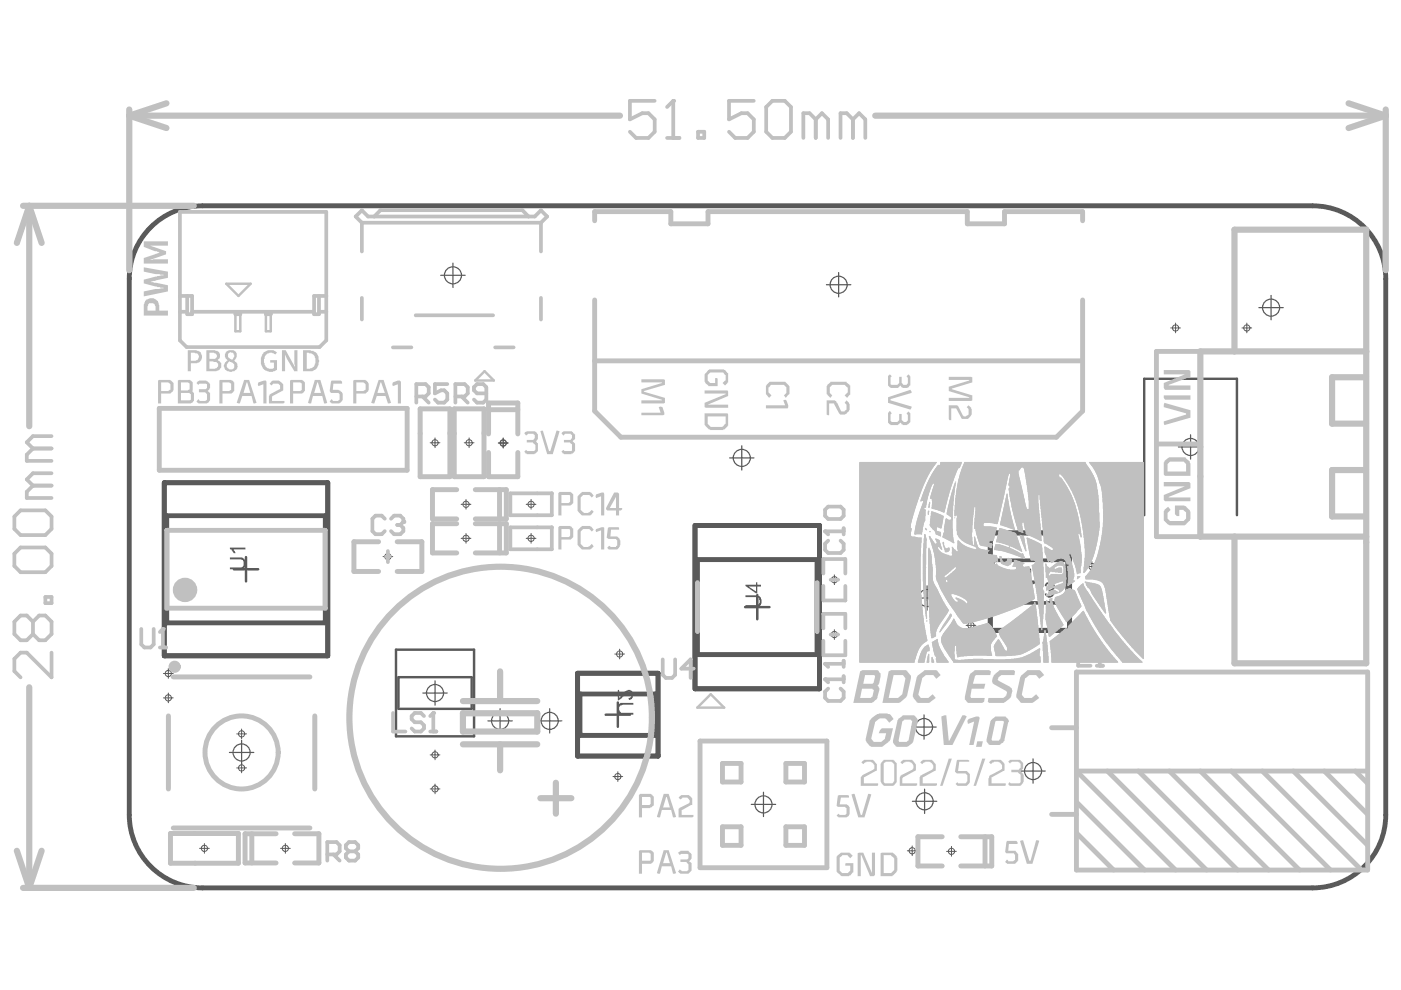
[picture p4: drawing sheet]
<svg xmlns="http://www.w3.org/2000/svg" width="297mm" height="210mm" viewBox="0 0 297 210" stroke-linecap="round" stroke-linejoin="round" font-family="sans-serif">
<g fill="none" stroke="#5a5a5a" stroke-width=".26">
<path d="M93.4 58.4h5.2M96 55.8v5.2M177.8 57.8v5.2M175.2 60.4h5.2M266.9 65.2h5.2M269.5 62.6v5.2M154.7 97.1h5.2M157.3 94.5v5.2M249.8 94.8h5.2M252.4 92.2v5.2M194 126.8h5.1M196.6 124.2v5.2"/>
<path d="M48.6 159.5h5.2M51.2 157v5.1M89.6 146.9h5.2M92.2 144.4v5.1M103.4 152.8h5.2M106 150.3v5.1M114 152.8h5.1M116.5 150.3v5.1M193.3 154.2h5.2M195.9 151.6v5.1M159.3 170.6h5.2M161.9 168v5.1"/>
<path d="M193.4 169.9h5.2M196 167.3v5.2M216.4 163.5h5.2M219 160.9v5.2"/>
<circle cx="96" cy="58.4" r="1.81"/>
<circle cx="177.8" cy="60.4" r="1.81"/>
<circle cx="269.5" cy="65.2" r="1.81"/>
<circle cx="157.3" cy="97.1" r="1.81"/>
<circle cx="252.4" cy="94.8" r="1.81"/>
<circle cx="196.6" cy="126.8" r="1.81"/>
<circle cx="51.2" cy="159.5" r="1.81"/>
<circle cx="92.2" cy="146.9" r="1.81"/>
<circle cx="106" cy="152.8" r="1.81"/>
<circle cx="116.5" cy="152.8" r="1.81"/>
<circle cx="195.9" cy="154.2" r="1.81"/>
<circle cx="161.9" cy="170.6" r="1.81"/>
<circle cx="196" cy="169.9" r="1.81"/>
<circle cx="219" cy="163.5" r="1.81"/>
</g>
<g fill="none" stroke="#5a5a5a" stroke-width=".21">
<path d="M248.2 69.5h2.1M249.2 68.5v2.1M263.3 69.5h2.1M264.4 68.5v2.1M91.2 93.9h2.1M92.2 92.8v2.1M98.4 93.9h2.1M99.5 92.8v2.1M105.7 93.9h2M105.7 94h2M106.7 92.8v2.2M81.2 118h2.1"/>
<path d="M82.2 117v2M97.8 106.9h2M97.8 114.1h2M98.8 105.9v2.1M98.8 113.1v2.1M111.6 106.9h2M111.6 114.1h2M112.6 105.9v2.1M112.6 113.1v2.1M223.2 108.2h2.1M224.3 107.2v2.1M231.5 119.1v2.1"/>
<path d="M130.3 138.7h2.1M131.4 137.6v2.1M175.9 122.9h2M175.9 134.5h2M176.9 121.9v2.1M176.9 133.5v2.1M186.5 134.4h2M187.5 133.4v2M204.8 132.6h2.1M205.9 131.6v2M223.2 137.8h2.1M224.3 136.7v2.1"/>
<path d="M230.5 120.1h2M34.7 148h2M34.7 142.8h2M35.7 141.8v2M35.7 146.9v2.1M50.2 155.6h2.1M51.2 154.6v2M92.2 159v2.1M42.3 179.9h2.1M43.3 178.8v2.1M50.2 162.8h2.1M51.2 161.8v2.1"/>
<path d="M59.5 179.9h2M60.5 178.8v2.1M91.2 167.3h2.1M91.2 160.1h2.1M92.2 166.2v2.1M130 164.6h2M131 163.6v2.1M193.4 179.4v2M201.7 179.5v2M192.4 180.4h2M200.7 180.5h2.1"/>
<circle cx="249.2" cy="69.5" r=".66"/>
<circle cx="264.4" cy="69.5" r=".66"/>
<circle cx="92.2" cy="93.9" r=".66"/>
<circle cx="99.5" cy="93.9" r=".66"/>
<circle cx="106.7" cy="93.9" r=".66"/>
<circle cx="106.7" cy="94" r=".66"/>
<circle cx="82.2" cy="118" r=".66"/>
<circle cx="98.8" cy="114.1" r=".66"/>
<circle cx="98.8" cy="106.9" r=".66"/>
<circle cx="112.6" cy="114.1" r=".66"/>
<circle cx="112.6" cy="106.9" r=".66"/>
<circle cx="224.3" cy="108.2" r=".66"/>
<circle cx="131.4" cy="138.7" r=".66"/>
<circle cx="176.9" cy="134.5" r=".66"/>
<circle cx="176.9" cy="122.9" r=".66"/>
<circle cx="187.5" cy="134.4" r=".66"/>
<circle cx="205.9" cy="132.6" r=".66"/>
<circle cx="224.3" cy="137.8" r=".66"/>
<circle cx="231.5" cy="120.1" r=".66"/>
<circle cx="35.7" cy="142.8" r=".66"/>
<circle cx="35.7" cy="148" r=".66"/>
<circle cx="51.2" cy="155.6" r=".66"/>
<circle cx="43.3" cy="179.9" r=".66"/>
<circle cx="51.2" cy="162.8" r=".66"/>
<circle cx="60.5" cy="179.9" r=".66"/>
<circle cx="92.2" cy="167.3" r=".66"/>
<circle cx="92.2" cy="160.1" r=".66"/>
<circle cx="131" cy="164.6" r=".66"/>
<circle cx="193.4" cy="180.4" r=".66"/>
<circle cx="201.7" cy="180.5" r=".66"/>
</g>
<path d="M52.2 118.1v5.2M242.6 109.2v-28.9h19.7v28.9M49.6 120.7h5.1M84 137.8h16.5v18.3h-16.5zM158 128.7h5.1M160.6 126.1v5.2M215.8 123.3h5.2M218.4 120.7v5.2M84.5 143.6h15.5v6.7h-15.5zM128.4 151.5h5.2M131 148.9v5.2" fill="none" stroke="#5a5a5a" stroke-width=".52"/>
<path d="M34.8 102.3h34.7v36.7h-34.7zM35.4 109.3h33.6v22.8h-33.6zM147.4 111.4h26.3v34.6h-26.3zM147.9 118.7h25.3v20.1h-25.3zM210 113h16.8v20.7h-16.8zM122.5 142.7h17v17.6h-17zM123 147.1h16v8.8h-16z" fill="none" stroke="#5a5a5a" stroke-width="1"/>
<path d="M210.5 118.8h15.8v9h-15.8z" fill="none" stroke="#5a5a5a" stroke-width=".77"/>
<g fill="#5a5a5a">
<path d="M48.7 118.2h1.9a1.17 1.17 0 0 1 1.2 .3 1.17 1.17 0 0 1 .2 1.3 .98 .98 0 0 1-1.3 .9h-2v-.4h2a.84 .84 0 0 0 .8-.3 .84 .84 0 0 0 .1-.9 .75 .75 0 0 0-.9-.5h-2z"/>
<path d="M48.7 116.1h3.3v.4h-2.6l.5 .7v.1h-.4l-.2-.5-.6-.4z"/>
<path d="M131 149.6l.5-.6h2.8v.4h-2.1a.87 .87 0 0 0-.9 .8 .87 .87 0 0 0 .6 .9h2.4v.4h-2.1a1.14 1.14 0 0 1-1.3-1z"/>
<path d="M131 146.3h.3v1.7l.6-.7a1.85 1.85 0 0 1 1.6-1 1.07 1.07 0 0 1 .8 1.1 1.07 1.07 0 0 1-.9 1l-.2-.4a.53 .53 0 0 0 .7-.7 .66 .66 0 0 0-.7-.6v.1a.7 .7 0 0 0-.8 .5l-.6 .8-.8 .4z"/>
<path d="M218.5 123.7l.1-.1a1.62 1.62 0 0 1 2.3 .4v2.7h-.4v-2.1a.87 .87 0 0 0-.8-.9 .87 .87 0 0 0-.9 .7v2.3h-.4v-2.7z"/>
<path d="M221.7 123.7a1.12 1.12 0 0 1 1.1-.4 1.12 1.12 0 0 1 .8 .9v.6l-.4 .4h-.2l.2 .1a.79 .79 0 0 1 0 1.2 1.06 1.06 0 0 1-1.7-.4v-.3h.4a.59 .59 0 0 0 .6 .5 .59 .59 0 0 0 .6-.5l-.3-.4-.5-.1v-.4v.1h.3a.7 .7 0 0 0 .6-.9 .7 .7 0 0 0-1-.4l-.3 .3v.4l-.4-.2z"/>
<path d="M158.1 126.2h2.1a1.22 1.22 0 0 1 1.3 1.6v.1a1.48 1.48 0 0 1-1.5 .9h-1.9v-.5h1.9a.83 .83 0 0 0 1-.3 .83 .83 0 0 0 0-1l-.2-.3h-.4v-.1h-2.3z"/>
<path d="M158.7 124.4l1.6 1v-1zM158.1 124h2.2v-.5h.3v.5h.7v.4h-.7v1.4h-.3l-2.2-1.6z"/>
</g>
<path d="M32 48.2a15.5 15.5 0 0 1 10.9-4.6h235.4a15.5 15.5 0 0 1 15.5 15.5v113.7a15.5 15.5 0 0 1-15.5 15.5h-235.4a15.5 15.5 0 0 1-15.5-15.5v-113.7a15.4 15.4 0 0 1 4.6-10.9z" fill="none" stroke="#5a5a5a" stroke-width="1"/>
<g fill="none" stroke="#c0c0c0" stroke-width="1">
<path d="M126.1 46.8v-1.9h16.1v2.6h7.9v-2.6h55v2.6h7.9v-2.6h16.5v1.9M126.1 63.6v23.6l5.5 5.5h92.4l5.5-5.5v-23.6M126.1 76.5h103.4M254.5 74.5h-9.3v39.3h9.3M33.8 86.6h52.5v13.1h-52.5zM89.1 86.7h6.3v14.4h-6.3zM96.3 86.7h6.3v14.4h-6.3zM103.6 92v-6.6h6.2v6.6M103.6 95.9v5.2h6.2v-5.2M103.6 86.9h6.2M245.2 94.1h8.8M35.4 112.4h33.6v16.6h-33.6z"/>
<path d="M80.3 114.9h-5.3v6.3h5.3M84.2 114.9h5.2v6.3h-5.2M96.8 103.8h-5.1v6.2h5.1M96.8 111h-5.1v6.2h5.1M100.8 103.8h6.5v6.2h-6.5M100.8 111h6.5v6.2h-6.5M105.9 103.8v6.2M105.9 111v6.2M147.9 123.5v10.4M173.2 123.5v10.4M35.7 151.8v15.5M36.7 143.5h29"/>
<path d="M66.7 151.8v15.5M148.4 157.1h26.9v26.9h-26.9zM223 154.3h5.2M228.2 142.5h61.8v42h-61.8zM36.1 176.7h14.4v6.3h-14.4zM36.7 175.5h29M53.4 176.8v6.2M58.5 176.8h-6.5v6.2h6.5M62.5 176.8h5.1v6.2h-5.1M153.2 161.9h3.9v3.9h-3.9zM153.2 175.3h3.9v3.9h-3.9zM166.6 175.3h4v3.9h-4z"/>
<path d="M166.6 161.9h4v3.9h-4zM199.8 177.4h-5.2v6.2h5.2M203.7 177.4h6.6v6.2h-6.6M208.8 177.4v6.2M223 172.7h5.2M228.2 170l14.5 14.5M228.2 176.6l7.9 7.9M234.8 163.5l21 21M241.4 163.5l21 21M247.9 163.5l21.1 21M254.5 163.5l21 21M261.1 163.5l21 21"/>
<path d="M267.6 163.5l21.1 21M274.2 163.5l15.8 15.7M280.8 163.5l9.2 9.2M287.3 163.5l2.7 2.6M290 163.5h-61.8l21 21"/>
</g>
<path d="M38.1 66.1v6.1l1.5 1.4h28.2l1.4-1.4v-6.1M83.3 73.7h3.9M105 73.7h3.9" fill="none" stroke="#c0c0c0" stroke-width=".77"/>
<g fill="none" stroke="#c0c0c0" stroke-width=".79">
<path d="M76.7 47.2v6.1M76.7 47.2h38M76.7 47.2l-1.3-1.3 1.3-1.3 1.3 1.3h35.4l1.3-1.3 1.3 1.3-1.3 1.3M79.3 45.9l1.4-1.3h30.1l1.3 1.3M114.7 47.2v6.1M38.1 62.7h2.6v3.9h-1v-3.9M39.7 66.1h-1.6v-21.2h31.1v21.2h-1.6M40.7 66.1h25.9M49.9 66.1v.5h1v-.5M56.4 66.1v.5h1v-.5M67.6 62.7v3.9h-1v-3.9h2.6M76.7 63.2v4.6"/>
<path d="M88.1 66.9h16.4M114.7 63.2v4.6M7 95.1l-1.3 1.3v1.3h5.2M7 95.1h3.9M10.9 92.5h-3.9l-1.3 1.3 1.3 1.3M3 109.5l1.4-1.3h5.2l1.3 1.3v2.6l-1.3 1.4h-5.2l-1.4-1.4zM3 117.4l1.4-1.3h5.2l1.3 1.3v2.6l-1.3 1.3h-5.2l-1.4-1.3zM7 103l-1.3 1.3v1.3h5.2M7 103h3.9M10.9 100.3h-3.9l-1.3 1.4 1.3 1.3M81.8 118h.8M82.2 116.8v2.4"/>
<path d="M108.2 104.6h8.8v4.6h-8.8zM108.2 111.8v4.7h8.8v-4.7M108.2 111.8h8.8M7 131.8l1.3-1.3h1.3l1.3 1.3v2.6l-1.3 1.4h-1.3l-1.3-1.4M7 131.8l-1.3-1.3h-1.3l-1.4 1.3v2.6l1.4 1.4h1.3l1.3-1.4M7 131.8v2.6M9.6 126.6h1.3v1.3h-1.3zM10.9 138.4v5.2l-5.2-5.2h-1.3l-1.4 1.3v2.6l1.4 1.3M174.6 121.6v-3.1h4.6v3.1M174.6 124.2v3.1h4.6M174.6 130.1v3.1M174.6 135.9v3h4.6v-3"/>
<path d="M174.6 130.1h4.6v3.1M174.6 130.1v.1M176.1 122.9h1.6M176.1 134.5h1.6M179.2 124.2v3.1M179.2 127.3h.1"/>
</g>
<g fill="none" stroke="#c0c0c0" stroke-width=".21">
<path d="M182.3 99.9h14.9M182.3 99.9h15M182.3 99.8h15M182.3 99.7h15.1M182.3 99.6h15.1M182.3 99.6h15.2M182.3 99.5h15.2M182.3 99.4h15.2M182.3 99.4h15.3M182.3 99.3h15.4M182.3 99.2h15.4M182.3 99.1h15.5"/>
<path d="M182.3 99h15.5M182.3 98.9h15.6M182.3 98.8h15.6M182.3 98.8h15.7M182.3 98.7h15.7M182.3 98.6h15.8M182.3 98.5h15.9M182.3 98.4h15.9M182.3 98.4h16M182.3 98.3h16M182.3 98.2h16.1M182.3 98.1h16.2"/>
<path d="M182.3 98h16.3M198 99.9h4.8M198.1 99.8h4.7M198.2 99.7h4.7M198.2 99.6h4.7M198.2 99.6h4.8M198.3 99.5h4.7M198.4 99.4h4.6M198.4 99.3h4.7M198.5 99.2h4.7M198.6 99.2h4.8M198.6 99.1h4.8"/>
<path d="M198.6 99h4.8M198.7 99h4.8M198.7 98.9h4.8M198.8 98.8h4.8M198.9 98.7h4.7M198.9 98.6h.1M199.3 98.6h4.3M199.4 98.6h4.2M199.4 98.5h4.3M199.4 98.4h4.3M199.4 98.4h4.4M199.4 98.3h4.4"/>
<path d="M199.4 98.2h4.4M199.4 98.1h4.4M199.4 98h4.5M203.8 99.9h12M203.8 99.8h12M203.9 99.8h11.9M203.9 99.7h12M203.9 99.6h12.3M204 99.6h12.2M204 99.5h12.2M204 99.4h12.2M204 99.3h12.3"/>
<path d="M204 99.2h12.4M204.1 99.2h12.3M204.1 99.1h12.4M204.2 99h26.5M204.2 99h26.4M204.2 98.9h26.4M204.2 98.8h26.3M204.3 98.7h26.1M204.3 98.6h26.1M204.4 98.6h26M204.4 98.5h25.9M204.4 98.4h25.8"/>
<path d="M204.4 98.3h25.8M204.5 98.2h25.6M204.5 98.1h25.6M204.5 98h25.6M217 99.1h13.7M217 99.2h13.8M217.1 99.2h13.7M217.2 99.4h13.7M217.2 99.3h13.6M217.2 99.7h13.9M217.2 99.6h13.9M217.2 99.6h13.8"/>
<path d="M217.2 99.5h13.8M217.2 99.4h13.8M217.3 99.9h14M217.3 99.9h13.9M217.3 99.8h13.9M231 98h11.5M231 98.1h11.5M231.1 98.2h11.4M231.2 98.2h11.3M231.2 98.4h11.3M231.2 98.3h11.3M231.3 98.4h11.2"/>
<path d="M231.4 98.5h11.1M231.4 98.6h11.1M231.5 98.7h11M231.5 98.8h11M231.6 98.8h10.9M231.7 99h10.8M231.7 98.9h10.8M231.8 99.2h10.7M231.8 99.1h10.7M231.9 99.2h10.6M231.9 99.4h10.6M231.9 99.3h10.6"/>
<path d="M232 99.5h10.5M232 99.4h10.5M232.1 99.6h10.4M232.1 99.7h10.4M232.2 99.8h10.3M232.3 99.9h10.2M182.3 120h12.8M182.3 119.9h12.8M182.3 119.8h12.8M182.3 119.7h12.8M182.3 119.6h12.8M182.3 119.5h12.8"/>
<path d="M182.3 119.4h12.8M182.3 119.3h12.8M182.3 119.2h12.8M182.3 119.1h12.8M182.3 119h12.8M182.3 118.9h12.8M182.3 118.8h12.8M182.3 118.7h12.8M182.3 118.6h12.8M182.3 118.5h12.8M182.3 118.4h12.8M182.3 118.3h12.8"/>
<path d="M182.3 118.2h12.8M182.3 118.1h12.8M182.3 118h12.8M182.3 117.9h12.9M182.3 117.8h12.9M182.3 117.7h12.9M182.3 117.6h12.9M182.3 117.5h12.9M182.3 117.4h12.9M182.3 117.3h12.9M182.3 117.2h12.9M182.3 117.1h12.9"/>
<path d="M182.3 117h12.9M182.3 116.9h12.9M182.3 116.8h12.9M182.3 116.7h12.9M182.3 116.6h12.9M182.3 116.5h12.9M182.3 116.4h12.9M182.3 116.3h12.9M182.3 116.2h12.9M182.3 116.1h12.9M182.3 116h12.9M182.3 115.9h12.9"/>
<path d="M182.3 115.8h12.9M182.3 115.7h12.9M182.3 115.6h12.9M182.3 115.5h12.9M182.3 115.4h12.9M182.3 115.3h12.9M182.3 115.2h12.9M182.3 115.1h12.9M182.3 115h13M182.3 114.9h13M182.3 114.8h13M182.3 114.7h13"/>
<path d="M182.3 114.6h13M182.3 114.5h13M182.3 114.4h13M182.3 114.3h13M182.3 114.2h13M182.3 114.1h13.1M182.3 114h12.2M182.3 113.9h11.9M182.3 113.9h11.7M182.3 113.8h10.9M182.3 113.7h10.9M182.3 113.7h10.8"/>
<path d="M182.3 113.6h10.8M182.3 113.5h10.8M182.3 113.4h10.8M182.3 113.3h10.8M182.3 113.2h10.8M182.3 113.1h10.8M182.3 113h10.8M182.3 112.9h10.8M182.3 112.8h10.8M182.3 112.7h10.8M182.3 112.6h10.8M182.3 112.5h10.8"/>
<path d="M182.3 112.4h10.9M182.3 112.3h10.9M182.3 112.2h10.9M182.3 112.1h10.9M182.3 112h10.8M182.3 112h10.7M182.3 111.9h10.7M182.3 111.8h10.7M182.3 111.7h10.7M182.3 111.6h10.7M182.3 111.6h10.8M182.3 111.5h10.8"/>
<path d="M182.3 111.4h10.8M182.3 111.3h10.8M182.3 111.2h10.8M182.3 111.1h10.8M182.3 111h10.8M182.3 110.9h10.8M182.3 110.8h10.8M182.3 110.7h10.9M182.3 110.6h10.9M182.3 110.5h10.9M182.3 110.4h10.9M182.3 110.3h10.9"/>
<path d="M182.3 110.2h10.9M182.3 110.2h11M182.3 110.1h11M182.3 110h11M182.3 109.9h11.1M182.3 109.8h11.1M182.3 109.7h11.1M182.3 109.6h11.1M182.3 109.5h11.1M182.3 109.5h11.2M182.3 109.4h11.2M182.3 109.3h11.2"/>
<path d="M182.3 109.3h11.3M182.3 109.2h11.3M182.3 109.1h11.3M182.3 109h11.3M182.3 108.9h11.3M182.3 108.8h11.4M182.3 108.7h11.4M182.3 108.6h11.5M182.3 108.5h11.5M182.3 108.4h11.5M182.3 108.3h11.5M182.3 108.2h11.5"/>
<path d="M182.3 108.1h11.6M182.3 108h11.6M182.3 108h11.7M182.3 107.9h11.7M182.3 107.8h11.7M182.3 107.7h11.7M182.3 107.6h11.7M182.3 107.6h11.8M182.3 107.5h11.8M182.3 107.4h11.8M182.3 107.3h11.9M182.3 107.2h11.9"/>
<path d="M182.3 107.1h11.9M182.3 107h11.9M182.3 106.9h12M182.3 106.8h12M182.3 106.7h12.1M182.3 106.6h12.1M182.3 106.5h12.1M182.3 106.4h12.1M182.3 106.3h12.2M182.3 106.2h12.2M182.3 106.1h12.3M182.3 106h12.3"/>
<path d="M182.3 105.9h12.3M182.3 105.8h12.3M182.3 105.7h12.4M182.3 105.6h12.4M182.3 105.5h12.5M182.3 105.4h12.5M182.3 105.3h12.5M182.3 105.2h12.6M182.3 105.1h12.6M182.3 105h12.6M182.3 104.9h12.7M182.3 104.8h12.7"/>
<path d="M182.3 104.7h12.7M182.3 104.6h12.8M182.3 104.5h12.8M182.3 104.4h12.9M182.3 104.3h12.9M182.3 104.2h12.9M182.3 104.1h12.9M182.3 104.1h13M182.3 104h13M182.3 103.9h13M182.3 103.9h13.1M182.3 103.8h13.1"/>
<path d="M182.3 103.7h13.1M182.3 103.6h13.1M182.3 103.6h13.2M182.3 103.5h13.2M182.3 103.4h13.2M182.3 103.3h13.2M182.3 103.2h13.3M182.3 103.1h13.4M182.3 103h13.4M182.3 102.9h13.4M182.3 102.8h13.4M182.3 102.8h13.5"/>
<path d="M182.3 102.7h13.5M182.3 102.6h13.6M182.3 102.5h13.6M182.3 102.4h13.6M182.3 102.3h13.7M182.3 102.2h13.7M182.3 102.2h13.8M182.3 102.1h13.8M182.3 102h13.8M182.3 101.9h13.8M182.3 101.9h13.9M182.3 101.8h13.9"/>
<path d="M182.3 101.7h14M182.3 101.6h14M182.3 101.5h14M182.3 101.5h14.1M182.3 101.4h14.1M182.3 101.3h14.2M182.3 101.2h14.2M182.3 101.1h14.2M182.3 101.1h14.3M182.3 101h14.3M182.3 100.9h14.4M182.3 100.8h14.4"/>
<path d="M182.3 100.7h14.4M182.3 100.7h14.5M182.3 100.6h14.5M182.3 100.5h14.6M182.3 100.4h14.6M182.3 100.3h14.7M182.3 100.2h14.8M182.3 100.1h14.8M182.3 100h14.8M193.9 113.2h1.5M193.9 113.1h1.5M194 113.3h.2"/>
<path d="M194 113.1h1.4M194 113h1.4M194 112.9h1.4M194 112.8h1.5M194 112.7h1.5M194 112.6h1.5M194 112.5h1.5M194 112.4h1.5M194 112.3h1.5M194.1 112.3h1.4M194.1 112.2h1.4M194.1 112.1h1.4"/>
<path d="M194.1 112h1.4M194.1 112h1.5M194.2 111.9h1.4M194.2 111.8h1.4M194.2 111.7h1.4M194.2 111.6h1.5M194.2 111.5h1.5M194.2 111.4h1.5M194.2 111.3h1.5M194.3 111.2h1.4M194.3 111.1h1.4M194.3 111h1.4"/>
<path d="M194.3 111h1.5M194.4 110.9h1.4M194.4 110.8h1.4M194.4 110.8h1.5M194.4 110.7h1.5M194.4 110.6h1.5M194.4 110.5h1.5M194.4 110.4h1.6M194.5 110.4h1.6M194.5 110.3h1.6M194.5 110.2h1.6M194.6 110.2h1.5"/>
<path d="M194.6 110.1h1.5M194.6 110h1.5M194.6 109.9h1.5M194.6 109.8h1.5M194.7 109.7h1.4M194.7 109.6h1.4M194.8 109.5h1.3M194.8 109.4h1.3M194.8 109.3h1.3M194.8 109.2h1.3M194.9 109.1h1.2M194.9 109h1.2"/>
<path d="M194.9 108.9h1.2M195 108.9h1.1M195 108.8h1.1M195 108.7h1.1M195 108.6h1.1M195 108.5h1.1M195.1 108.5h1M195.1 108.4h1M195.1 108.3h1M195.2 108.3h.9M195.2 108.2h1M195.2 108.1h1"/>
<path d="M195.2 108.1h.9M195.2 108h.7M195.2 106.2h.1M195.2 106.2h.2M195.3 108h.6M195.3 107.9h.6M195.3 107.8h.6M195.3 106.1h1.2M195.3 106h1.2M195.3 105.9h1.2M195.4 113.3h.1M195.4 107.8h.5"/>
<path d="M195.4 107.7h.5M195.4 107.6h.5M195.4 105.9h1.1M195.4 105.8h1.1M195.4 107.6h.9M195.4 107.5h.9M195.4 105.7h1.2M195.4 105.6h1.2M195.5 107.4h.8M195.5 107.3h.8M195.5 105.5h1.1M195.5 105.5h1.2"/>
<path d="M195.5 105.4h1.2M195.5 107.2h.8M195.5 107.1h.8M195.5 105.3h1.2M195.5 105.2h1.2M195.6 107h.7M195.6 105.1h1.1M195.6 105h1.2M195.7 106.9h.6M195.7 106.8h.6M195.7 104.9h1.1M195.7 120h.5"/>
<path d="M195.7 119.9h.5M195.7 119.8h.5M195.7 119.7h.6M195.7 119.6h.6M195.7 119.5h.6M195.7 119.4h.6M195.7 119.3h.6M195.7 119.2h.6M195.7 119.1h.6M195.7 119h.6M195.7 118.9h.6M195.7 118.8h.6"/>
<path d="M195.7 118.7h.6M195.7 118.6h.6M195.7 118.5h.6M195.7 118.4h.6M195.7 118.3h.6M195.7 118.2h.6M195.7 118.1h.6M195.7 118h.6M195.7 117.9h.6M195.7 117.8h.6M195.7 117.7h.6M195.7 117.6h.6"/>
<path d="M195.7 117.5h.6M195.7 106.7h.7M195.7 106.6h.7M195.7 106.2h.8M195.7 104.8h1.2M195.7 104.7h1.2M195.8 117.4h.5M195.8 117.3h.5M195.8 117.2h.5M195.8 117.1h.5M195.8 117h.5M195.8 116.9h.5"/>
<path d="M195.8 116.8h.5M195.8 116.7h.5M195.8 116.6h.5M195.8 116.5h.5M195.8 116.4h.5M195.8 116.3h.5M195.8 106.5h.6M195.8 106.4h.6M195.8 106.4h.7M195.8 106.3h.7M195.8 106.2h.7M195.8 104.6h1.1"/>
<path d="M195.8 104.5h1.1M195.9 116.2h.4M195.9 116.1h.4M195.9 116h.4M195.9 115.9h.4M195.9 115.8h.4M195.9 115.7h.4M195.9 115.6h.4M195.9 115.5h.4M195.9 115.4h.4M195.9 115.3h.4M195.9 115.2h.4"/>
<path d="M195.9 104.4h1M195.9 104.3h1.1M195.9 115.1h.4M195.9 115h.4M195.9 114.9h.4M195.9 114.8h.4M195.9 114.7h.4M195.9 114.6h.4M195.9 114.6h.5M195.9 114.5h.5M195.9 114.4h.5M195.9 114.3h.5"/>
<path d="M195.9 114.2h.4M195.9 104.2h1.1M195.9 104.1h1.2M196 114.1h.3M196 114h.3M196 113.9h.3M196 113.8h.2M196 113.7h.2M196 113.6h.2M196 113.5h.2M196 113.5h.1M196 113.4h.1"/>
<path d="M196 113.3h.1M196 104.1h1.1M196 104h1.1M196.1 103.9h1M196.1 103.8h1M196.1 103.8h1.1M196.1 103.7h1.1M196.2 112.1h.1M196.2 112h.1M196.2 103.6h1M196.2 103.6h1.1M196.2 103.5h1.1"/>
<path d="M196.3 112.2h.2M196.3 103.4h1M196.3 112.3h.2M196.3 103.3h1M196.3 103.2h1.1M196.4 112.3h.1M196.4 103.1h1M196.4 103h1.1M196.5 103h1M196.5 102.9h1M196.5 102.8h1M196.5 102.8h1.1"/>
<path d="M196.5 102.7h1.1M196.6 102.6h1.1M196.7 102.5h1M196.7 102.4h5.2M196.7 102.3h5.2M196.7 102.2h5.2M196.8 109.1h.1M196.8 109h.1M196.8 108.9h.1M196.8 108.8h.1M196.8 108.7h.1M196.8 108.6h.1"/>
<path d="M196.8 108.5h.1M196.8 102.2h5.2M196.9 120h.7M196.9 119.9h.7M196.9 119.8h.7M196.9 119.7h.7M196.9 119.6h.7M196.9 119.6h.6M196.9 119.5h.6M196.9 119.4h.6M196.9 119.3h.6M196.9 119.2h.6"/>
<path d="M196.9 119.1h.6M196.9 119h.6M196.9 118.9h.6M196.9 118.8h.6M196.9 118.7h.6M196.9 118.6h.6M196.9 118.5h.6M196.9 118.4h.6M196.9 118.3h.6M196.9 118.2h.6M196.9 118.1h.6M196.9 118h.6"/>
<path d="M196.9 117.9h.5M196.9 117.8h.5M196.9 117.7h.5M196.9 117.6h.5M196.9 117.5h.5M196.9 117.5h.4M196.9 117.4h.4M196.9 117.3h.4M196.9 117.2h.4M196.9 117.1h.4M196.9 117h.4M196.9 116.9h.4"/>
<path d="M196.9 116.9h.3M196.9 116.8h.3M196.9 116.7h.3M196.9 116.7h.2M196.9 116.6h.2M196.9 116.5h.2M196.9 108.4h.1M196.9 108.3h.1M196.9 102.1h5.1M196.9 102h5.1M196.9 116.4h.1M196.9 116.3h.1"/>
<path d="M196.9 116.2h.1M196.9 107.6h.1M196.9 107.5h.1M196.9 107.4h.2M196.9 107.3h.2M196.9 102h5.2M196.9 101.9h5.2M197 113.8h.2M197 107.2h.1M197 107.1h.1M197 107h.1M197 106.9h.1"/>
<path d="M197 106.8h.1M197 101.8h5.1M197 101.7h5.1M197.1 114h.2M197.1 113.9h.2M197.1 113.9h.1M197.1 113.7h.1M197.1 106.8h.1M197.1 106.7h.1M197.1 106.6h.1M197.1 106.5h.1M197.1 101.7h5"/>
<path d="M197.1 101.6h5.1M197.1 114.1h.2M197.1 112.7h.2M197.1 112.7h.1M197.1 101.5h5.1M197.2 114.4h.3M197.2 114.3h.3M197.2 114.2h.3M197.2 114.2h.2M197.2 111.4h2.5M197.2 111.3h2.5M197.2 111.2h2.5"/>
<path d="M197.2 101.4h5M197.2 101.3h5M197.3 114.5h.4M197.3 114.4h.3M197.3 111.5h2.3M197.3 111.4h2.3M197.3 111.1h2.4M197.3 111h2.4M197.3 111h2.5M197.3 110.9h2.5M197.3 110.8h2.5M197.3 110.7h2.5"/>
<path d="M197.3 110.6h2.5M197.3 110.5h2.5M197.3 105.7h3.6M197.3 105.6h3.6M197.3 101.3h4.9M197.3 101.2h5M197.3 114.7h.4M197.3 114.6h.4M197.3 111.6h2.3M197.3 110.4h2.5M197.3 110.3h2.5M197.3 110.2h2.6"/>
<path d="M197.3 110.1h2.6M197.3 110h2.6M197.3 105.5h3.6M197.3 105.4h3.6M197.3 105.3h3.7M197.3 101.1h5M197.4 114.9h.5M197.4 114.8h.4M197.4 111.7h2.2M197.4 111.6h2.2M197.4 109.9h2.5M197.4 109.8h2.5"/>
<path d="M197.4 109.7h2.5M197.4 109.6h2.5M197.4 109.5h2.6M197.4 109.4h2.5M197.4 105.3h3.6M197.4 105.2h3.6M197.4 105.1h3.6M197.4 105.1h3.7M197.4 101.1h4.9M197.4 101h5M197.5 115.1h.5M197.5 115h.5"/>
<path d="M197.5 115h.4M197.5 111.8h1.1M197.5 109.3h2.3M197.5 109.3h2.1M197.5 109.2h2M197.5 109.1h1.9M197.5 109.1h1.7M197.5 109h1.5M197.5 108.9h1.3M197.5 108.9h1.2M197.5 108.8h1.1M197.5 105h3.6"/>
<path d="M197.5 104.9h3.6M197.5 100.9h4.9M197.5 115.3h.7M197.5 115.2h.6M197.5 115.2h.5M197.5 108.7h.9M197.5 108.7h.6M197.5 108.6h.5M197.5 108.5h.3M197.5 108.5h.1M197.5 104.8h3.6M197.5 104.7h3.6"/>
<path d="M197.5 104.6h3.7M197.5 100.8h4.9M197.5 100.7h4.9M197.6 115.6h1.8M197.6 115.5h1.8M197.6 115.4h1.8M197.6 111.9h1M197.6 107.8h2.7M197.6 107.7h2.8M197.6 107.6h2.8M197.6 105.7h3.3M197.6 104.5h3.6"/>
<path d="M197.6 104.4h3.6M197.6 100.7h4.9M197.6 100.6h4.9M197.7 115.8h1.7M197.7 115.7h1.7M197.7 115.6h1.7M197.7 112h.9M197.7 107.8h2.6M197.7 107.6h2.7M197.7 107.5h2.7M197.7 107.4h2.8M197.7 107.3h2.8"/>
<path d="M197.7 107.2h2.8M197.7 107.1h2.8M197.7 107h2.8M197.7 106.1h3M197.7 106h3.1M197.7 105.9h3.1M197.7 105.8h3.2M197.7 104.3h3.6M197.7 104.2h3.6M197.7 100.5h4.8M197.7 100.5h4.9M197.7 116h1.1"/>
<path d="M197.7 115.9h1.8M197.7 115.8h1.8M197.7 112.1h.8M197.7 106.9h2.8M197.7 106.8h2.9M197.7 106.7h2.9M197.7 106.6h2.9M197.7 106.6h3M197.7 106.5h3M197.7 106.4h3M197.7 106.3h3M197.7 106.2h3"/>
<path d="M197.7 104.1h3.6M197.7 104h3.6M197.7 103.9h3.7M197.7 100.4h4.9M197.8 116.2h1M197.8 116.1h1M197.8 116h1M197.8 112.1h.7M197.8 103.9h3.6M197.8 103.8h3.6M197.8 103.8h3.7M197.8 100.3h4.8"/>
<path d="M197.8 116.4h1M197.8 116.3h1M197.8 112.2h.7M197.8 103.7h3.7M197.8 103.6h3.7M197.8 100.2h4.8M197.9 116.6h1.1M197.9 116.5h1M197.9 112.3h.6M197.9 103.5h3.6M197.9 103.4h3.6M197.9 100.1h4.8"/>
<path d="M198 116.9h1.3M198 116.9h1.2M198 116.8h1.2M198 116.7h1.1M198 116.7h1M198 107.9h2.3M198 103.3h3.6M198 103.2h3.6M198 100h4.8M198 117.1h1.5M198 117.1h1.4M198 117h1.4"/>
<path d="M198 112.3h.5M198 103.1h3.7M198 103h3.7M198 102.5h3.9M198.1 117.5h2.1M198.1 117.4h1.9M198.1 117.3h1.8M198.1 117.3h1.7M198.1 117.2h1.5M198.1 112.4h.4M198.1 102.9h3.6M198.1 102.8h3.6"/>
<path d="M198.1 102.7h3.7M198.1 102.6h3.7M198.2 117.8h2.9M198.2 117.7h2.9M198.2 117.7h2.5M198.2 117.6h2.3M198.2 117.5h2.1M198.2 112.5h.3M198.2 118.2h13.2M198.2 118.1h13.1M198.2 118h13.1M198.2 117.9h13.1"/>
<path d="M198.2 117.9h3.1M198.2 112.6h.4M198.2 108h2.1M198.3 118.6h13.1M198.3 118.5h13.1M198.3 118.4h13.1M198.3 118.3h13.1M198.3 118.2h13.1M198.3 112.7h.5M198.4 119.2h12.3M198.4 119.1h12.7M198.4 119h12.8"/>
<path d="M198.4 119h13.1M198.4 118.9h13.1M198.4 118.8h13.1M198.4 118.7h13.1M198.4 118.6h13M198.4 114.3h.2M198.4 114.2h.1M198.4 112.9h1M198.4 112.8h.9M198.4 112.7h.6M198.4 119.8h13M198.4 119.7h13"/>
<path d="M198.4 119.6h12.5M198.4 119.6h12.3M198.4 119.5h12.3M198.4 119.4h12.3M198.4 119.3h12.3M198.4 114.4h.5M198.4 114.4h.4M198.4 113.2h1M198.4 113.1h1M198.4 113h1M198.4 108h1.9M198.5 120h13.1"/>
<path d="M198.5 119.9h12.9M198.5 119.8h12.9M198.5 114.6h.7M198.5 114.5h.5M198.5 113.3h.9M198.6 115.3h.7M198.6 114.7h.6M198.6 114.6h.6M198.6 115.2h.7M198.6 114.8h.6M198.6 113.3h.8M198.7 115.2h.6"/>
<path d="M198.7 115.1h.5M198.7 115h.5M198.7 114.9h.5M198.8 108.1h1.5M198.8 113.4h.6M198.9 108.1h1.4M199 113.5h.4M199 111.8h.6M199.1 111.8h.5M199.1 108.2h1.2M199.2 116h.3M199.2 113.5h.2"/>
<path d="M199.2 116h.4M199.2 111.9h.4M199.3 116.1h.3M199.3 113.6h.1M199.3 108.3h1M199.4 116.2h.2M199.4 113.7h.1M199.4 112h.2M199.4 116.3h.2M199.5 116.3h.1M199.5 108.3h.7M199.6 116.4h.1"/>
<path d="M199.6 116.5h.1M199.6 108.4h.6M199.8 108.5h.4M199.9 113.9h2.1M199.9 113.8h2.1M199.9 115.4h.2M199.9 115.3h.2M199.9 115.2h.2M199.9 115.1h.2M199.9 115h.2M199.9 115h.1M199.9 113.7h2.1"/>
<path d="M199.9 113.6h2.1M199.9 108.5h.3M200 115.7h.1M200 115.6h.1M200 115.5h.1M200 115.4h.1M200 113.5h2M200 113.4h2M200 113.3h2M200.1 115.8h.1M200.1 114h2M200.1 113.3h1.8"/>
<path d="M200.1 113.2h1.8M200.1 113.1h1.8M200.1 113h1.8M200.1 108.6h.1M200.1 116h.1M200.1 115.9h.1M200.2 116.2h.2M200.2 116.2h.1M200.2 116.1h.1M200.2 114.1h1.9M200.2 112.9h1.7M200.2 112.5h1.7"/>
<path d="M200.2 112.4h1.7M200.2 112.3h1.7M200.2 112.2h1.7M200.2 112.1h1.7M200.2 112h1.7M200.3 116.4h1M200.3 116.3h1M200.3 116.3h.2M200.3 112.9h1.6M200.3 112.8h1.6M200.3 112.7h1.6M200.3 112.6h1.6"/>
<path d="M200.3 112h1.6M200.3 111.9h1.6M200.3 111.8h1.6M200.3 111.7h1.6M200.3 111.6h1.6M200.3 116.6h1M200.3 116.5h1M200.3 111.5h1.6M200.3 111.4h1.6M200.3 111.3h1.6M200.3 111.2h1.6M200.4 117h.4"/>
<path d="M200.4 116.9h.6M200.4 116.9h.7M200.4 116.8h.7M200.4 116.7h.8M200.4 114.1h1.7M200.4 111.2h1.5M200.4 111.1h1.5M200.4 111h1.5M200.4 110.9h1.5M200.4 110.8h1.5M200.5 114.2h1.6M200.5 110.8h1.4"/>
<path d="M200.5 110.7h1.4M200.5 110.6h1.4M200.5 110.5h1.4M200.5 110.4h1.4M200.5 110.3h1.4M200.5 110.2h.6M200.5 110.2h.4M200.5 110.1h.4M200.6 114.2h1.5M200.6 110.1h.1M200.6 110h.1M200.7 114.3h1.4"/>
<path d="M200.8 109h1.1M200.8 108.9h1.1M200.8 108.8h1.1M200.8 108.7h1.1M200.9 114.4h1.2M200.9 109.1h1M200.9 108.6h1M200.9 108.5h1M200.9 108.4h1M200.9 108.3h1.1M200.9 116.3h.4M200.9 108.2h1.1"/>
<path d="M200.9 108.1h1.1M201 116.2h.2M201 114.4h1.1M201 109.1h.9M201 108h1M201 107.9h1M201 107.8h1M201 107.7h1M201.1 107.6h.9M201.1 107.5h.9M201.1 107.4h.9M201.1 116.2h.1"/>
<path d="M201.1 114.5h1M201.1 109.2h.8M201.1 107.3h.9M201.1 107.2h.9M201.1 107.2h1M201.2 109.3h.7M201.2 107.1h.9M201.2 107h.9M201.2 106.9h.9M201.3 114.6h.8M201.3 106.8h.8M201.3 106.7h.8"/>
<path d="M201.3 106.6h.8M201.3 109.3h.6M201.3 106.5h.8M201.3 106.4h.8M201.3 106.3h.8M201.4 114.6h.7M201.4 109.4h.5M201.4 106.2h.7M201.4 106.1h.7M201.4 106h.7M201.5 110.2h.4M201.5 109.5h.4"/>
<path d="M201.5 106h.6M201.5 105.9h.6M201.5 105.8h.6M201.5 114.7h.6M201.5 105.7h.6M201.5 105.6h.7M201.6 109.5h.3M201.6 105.5h.6M201.6 105.4h.6M201.6 105.3h.6M201.7 114.8h.5M201.7 109.6h.2"/>
<path d="M201.7 105.3h.5M201.7 105.2h.5M201.7 105.1h.5M201.7 110.2h.2M201.7 109.7h.2M201.7 105h.5M201.7 104.9h.5M201.7 104.8h.5M201.8 110.1h.1M201.8 110h.1M201.8 109.9h.1M201.8 109.8h.1"/>
<path d="M201.8 104.7h.4M201.8 104.6h.4M201.9 117.9h9.4M201.9 117.3h7.3M201.9 117.2h7.3M201.9 116h.1M201.9 114.9h.3M201.9 104.5h.3M201.9 104.4h.4M201.9 104.3h.4M201.9 117.8h9.4M201.9 117.1h7.3"/>
<path d="M201.9 117.1h7.4M201.9 117h7.5M201.9 116.9h.9M201.9 116.9h.8M201.9 116.8h.7M201.9 116.7h.7M201.9 116.7h.6M201.9 116.6h.6M201.9 116.5h.4M201.9 116.5h.3M201.9 116.4h.3M201.9 116.3h.3"/>
<path d="M201.9 116.3h.2M201.9 116.2h.2M201.9 116.2h.1M201.9 116.1h.1M201.9 104.2h.4M201.9 104.1h.4M202 117.7h9M202 117.7h8.5M202 117.6h8.1M202 117.5h7.7M202 117.5h7.3M202 117.4h7.2"/>
<path d="M202 115h.2M202 104.1h.3M202 104h.3M202 103.9h.3M202.1 115h.1M202.1 103.9h.2M202.1 103.8h.3M202.1 103.7h.3M202.1 103.6h.3M202.2 115.1h.1M202.2 103.5h.2M202.2 103.4h.2"/>
<path d="M202.2 103.3h.2M202.2 103.2h.2M202.3 103.1h.1M202.3 103h.1M202.3 103h.2M202.4 109.8h.1M202.4 102.9h.1M202.4 102.8h.1M202.4 109.4h.1M202.4 109.3h.1M202.4 109.3h.2M202.4 109.2h3.9"/>
<path d="M202.4 109.1h3.9M202.4 109h3.9M202.4 108.9h3.9M202.4 108.8h3.9M202.4 108.7h3.9M202.4 108.6h3.9M202.4 108.5h4M202.4 108.4h4M202.4 108.3h4M202.4 108.2h4M202.4 108.1h4M202.4 102.7h.1"/>
<path d="M202.4 102.6h.1M202.4 102.6h.2M202.5 108.1h3.9M202.5 108h4M202.5 107.9h4M202.5 107.8h4M202.5 107.7h4M202.5 107.6h4M202.5 107.5h4M202.5 107.4h9.7M202.5 107.4h9.8M202.5 107.3h9.8"/>
<path d="M202.5 107.2h9.8M202.5 107.1h9.9M202.5 102.5h.1M202.5 102.4h.1M202.6 107h9.8M202.6 106.9h9.8M202.6 106.8h9.8M202.6 106.7h9.8M202.6 106.6h9.8M202.6 106.5h9.9M202.6 106.4h9.9M202.6 106.3h9.9"/>
<path d="M202.6 106.2h10M202.6 102.2h.1M202.6 106.1h10M202.6 106h10M202.6 105.9h10M202.6 105.8h10M202.6 105.7h10.1M202.6 105.6h10.1M202.7 105.5h10M202.7 105.4h10M202.7 105.3h10.1M202.7 105.2h10.1"/>
<path d="M202.7 105.1h10.1M202.7 105h10.1M202.8 104.9h10M202.8 104.8h10.1M202.8 104.7h10.1M202.8 104.6h10.1M202.8 104.5h10.1M202.8 104.5h10.2M202.8 104.4h10.2M202.8 104.3h10.2M202.8 104.2h10.2M202.8 104.1h10.2"/>
<path d="M202.8 104h10.2M202.9 112.5h3.2M202.9 112.4h3.2M202.9 112.3h3.2M202.9 112.2h3.2M202.9 112.1h3.2M202.9 112h3.2M202.9 111.9h3.2M202.9 111.8h3.2M202.9 111.7h3.2M202.9 111.6h3.2M202.9 111.5h3.2"/>
<path d="M202.9 111.4h3.2M202.9 111.3h3.2M202.9 111.2h3.2M202.9 111.1h3.2M202.9 111h3.2M202.9 110.9h3.2M202.9 110.8h3.2M202.9 110.7h3.2M202.9 110.6h3.2M202.9 110.5h3.2M202.9 110.4h3.3M202.9 110.3h3.3"/>
<path d="M202.9 110.2h3.3M202.9 110.1h3.3M202.9 110h3.3M202.9 109.9h3.3M202.9 109.3h3.4M202.9 103.9h10.1M202.9 103.8h10.2M202.9 103.7h10.2M202.9 103.6h10.2M202.9 103.6h10.3M203 113.3h3M203 113.2h3"/>
<path d="M203 113.1h3M203 113h3M203 112.9h3M203 112.9h3.1M203 112.8h3.1M203 112.7h3.1M203 112.6h3.1M203 109.8h3.2M203 109.7h3.3M203 109.6h3.3M203 109.5h3.3M203 109.4h3.3"/>
<path d="M203 109.3h3.3M203 103.5h10.2M203 103.4h10.2M203 103.3h10.2M203 103.2h10.2M203 116.3h3.1M203 116.3h2.9M203 116.2h2.7M203 116.2h2.5M203 116.1h2.3M203 116h2.1M203 116h1.9"/>
<path d="M203 115.9h1.8M203 115.8h1.7M203 115.8h1.5M203 113.4h3M203 103.1h10.2M203 103h10.2M203 102.9h10.3M203 102.8h10.3M203.1 116.9h6.4M203.1 116.5h5.3M203.1 116.5h3.5M203.1 116.4h3.2"/>
<path d="M203.1 115.7h1.3M203.1 115.6h1.3M203.1 115.6h1.1M203.1 115.5h1M203.1 115.4h.9M203.1 115.3h.7M203.1 115.2h.7M203.1 115.2h.6M203.1 115.1h.5M203.1 115h.5M203.1 115h.4M203.1 114.9h.3"/>
<path d="M203.1 114.8h.3M203.1 114.8h.2M203.1 114.7h.1M203.1 114.6h.1M203.1 102.8h10.2M203.1 102.7h10.2M203.1 102.6h10.2M203.1 102.6h10.3M203.1 102.5h10.3M203.2 116.9h6.3M203.2 116.8h6.4M203.2 116.7h6.5"/>
<path d="M203.2 116.7h6M203.2 116.6h5.6M203.2 113.5h2.8M203.2 102.4h10.2M203.2 102.3h10.2M203.2 102.2h10.2M203.2 113.7h2.8M203.2 113.6h2.8M203.2 102.1h10.2M203.2 102h10.2M203.2 101.9h10.3M203.3 113.8h2.7"/>
<path d="M203.3 113.7h2.7M203.3 101.8h10.2M203.3 101.7h10.2M203.3 101.6h10.2M203.4 113.9h2.7M203.4 113.9h2.6M203.4 101.5h10.1M203.4 101.4h10.1M203.4 114h2.7M203.4 101.3h10.2M203.4 101.2h10.2M203.4 101.1h10.2"/>
<path d="M203.5 114.1h2.6M203.5 101h10.2M203.5 100.9h10.2M203.6 114.1h2.5M203.6 100.8h10.1M203.6 100.7h10.1M203.6 100.6h10.1M203.6 114.2h2.5M203.6 100.5h10.2M203.6 100.4h10.3M203.7 114.2h2.4M203.7 100.3h12.1"/>
<path d="M203.7 100.2h12.1M203.8 114.3h2.3M203.8 100.1h12M203.8 100h12M203.8 114.4h2.3M203.9 114.4h2.2M204 114.5h2.1M204 114.6h2.1M204.2 114.6h1.9M204.2 114.7h1.9M204.4 114.8h1.7M204.5 114.9h1.6"/>
<path d="M204.6 115h1.5M204.7 115h1.4M204.9 115.1h1.2M205 115.2h1.1M205.1 115.2h1M205.3 115.3h.9M205.5 115.4h.7M205.6 115.4h.6M205.8 115.5h.4M206 115.6h.3M206.1 115.6h1.1M206.3 115.7h.9"/>
<path d="M206.5 115.8h.7M206.6 115.6h.5M206.6 114h.1M206.6 113.9h.1M206.6 112h4.6M206.7 115.8h.5M206.7 115.5h.4M206.7 115.4h.4M206.7 115.4h.3M206.7 115.3h.3M206.7 115.2h.3M206.7 115.1h.3"/>
<path d="M206.7 115h.3M206.7 114.9h.2M206.7 114.8h.2M206.7 114.7h.1M206.7 114.6h.1M206.7 114.5h.1M206.7 114.4h.1M206.7 114.3h.1M206.7 114.2h.1M206.7 114.1h.1M206.7 111.9h4.5M206.7 111.8h4.3"/>
<path d="M206.7 111.8h3.9M206.7 111.7h3.4M206.7 111.6h1.9M206.7 111.6h1.8M206.7 111.5h1.7M206.7 111.4h1.7M206.7 111.3h1.7M206.7 111.2h1.7M206.7 111.1h1.7M206.7 111h1.7M206.7 111h1.8M206.7 110.9h1.9"/>
<path d="M206.7 110.8h1.9M206.7 110.8h4.8M206.7 110.7h4.8M206.7 110.6h4.8M206.7 110.6h4.9M206.7 110.5h4.9M206.7 110.4h4.9M206.7 110.3h4.9M206.7 110.2h4.9M206.7 110.1h4.9M206.7 110h5M206.7 109.9h5"/>
<path d="M206.8 115.9h.4M206.8 109.8h4.9M206.8 109.7h4.9M206.8 109.7h5M206.8 109.6h5M206.8 109.5h5M206.8 109.4h5M206.8 109.3h5M206.8 109.2h5M206.8 116h.5M206.8 112.1h4.4M206.8 109.1h5"/>
<path d="M206.8 109.1h5.1M206.8 109h5.1M206.8 108.9h5.1M206.8 108.8h5.2M206.8 108.7h5.2M206.8 108.6h5.2M206.8 108.5h5.2M206.8 107.5h5.4M206.9 112.5h4.2M206.9 112.4h4.2M206.9 112.3h4.2M206.9 112.3h4.3"/>
<path d="M206.9 112.2h4.3M206.9 112.1h4.3M206.9 108.4h5.1M206.9 108.3h5.1M206.9 108.2h5.2M206.9 108.1h5.2M206.9 108h5.2M206.9 107.9h5.3M206.9 107.8h5.3M206.9 107.7h5.3M206.9 107.6h5.3M207 116h.3"/>
<path d="M207 112.9h4M207 112.8h4.1M207 112.7h4.1M207 112.6h4.1M207 116.5h1.1M207 116.1h.4M207 113.1h3.9M207 113.1h4M207 113h4M207.1 116.4h.8M207.1 116.3h.6M207.1 116.3h.5"/>
<path d="M207.1 116.2h.4M207.1 116.2h.3M207.1 113.4h3.8M207.1 113.3h3.8M207.1 113.2h3.8M207.2 113.6h3.7M207.2 113.5h3.7M207.2 113.9h3.6M207.2 113.8h3.6M207.2 113.7h3.6M207.2 113.7h3.7M207.3 114.1h3.4"/>
<path d="M207.3 114h3.4M207.3 113.9h3.5M207.4 114.2h3.3M207.4 114.1h3.3M207.4 114.4h3.3M207.4 114.3h3.3M207.5 114.6h3.1M207.5 114.5h3.1M207.6 114.8h2.1M207.6 114.7h2.1M207.6 115h2.1M207.6 114.9h2.1"/>
<path d="M207.7 115.3h2.5M207.7 115.2h2.5M207.7 115.2h2M207.7 115.1h2M207.8 115.4h2.5M207.8 115.5h2.5M207.9 115.6h2.4M208 115.6h2.3M208.2 115.7h2.1M208.6 115.8h1.7M209 115.8h1.3M209.3 115.9h.9"/>
<path d="M209.6 116h.6M209.8 116h.4M209.9 116.1h.3M210.1 116.2h.1M210.1 110.8h1.4M210.5 110.9h.9M210.9 116.5h3.9M210.9 116.5h3.8M210.9 116.4h3.6M210.9 111h.5M210.9 116.3h3.4M210.9 116.2h3.2"/>
<path d="M210.9 116.2h3.1M211 116.1h3M211 116h2.5M211 116h2.4M211 115.9h2.2M211.1 119.2h.1M211.1 115.8h1.9M211.1 115.8h1.7M211.1 115.7h1.5M211.1 115.6h1.3M211.1 115.6h1.1M211.1 115.5h.9"/>
<path d="M211.1 115.4h.1M211.2 119.6h.2M211.2 111h.2M211.2 119.6h.1M211.2 114.9h4.7M211.3 116.6h3.6M211.3 114.8h4.6M211.3 114.7h4.5M211.3 114.6h4.5M211.4 114.6h4.4M211.4 114.5h4.4M211.4 114.4h4.4"/>
<path d="M211.4 114.3h4.3M211.4 114.2h4.3M211.4 114.1h4.3M211.5 119h.1M211.5 114.1h4.2M211.5 114h4.2M211.5 113.9h4.1M211.6 113.8h4M211.6 113.7h3.9M211.6 113.6h3.9M211.6 113.5h3.9M211.6 113.4h3.9"/>
<path d="M211.6 113.3h3.9M211.6 113.3h3.8M211.7 116.7h3.4M211.7 113.2h3.7M211.7 113.1h3.7M211.7 113.1h3.6M211.7 113h3.4M211.7 112.9h3.2M211.8 115h4.2M211.8 112.9h2.9M211.8 112.8h2.7M211.8 112.7h2.5"/>
<path d="M211.8 112.7h2.4M211.8 112.6h2.2M211.8 112.5h1.9M211.8 112.5h1.7M211.8 112.4h1.6M211.8 112.3h1.4M211.9 115h4.1M211.9 112.3h1.1M211.9 112.2h.8M211.9 112.1h.6M211.9 112.1h.3M212 118.1h.3"/>
<path d="M212 118h.2M212 118.3h.3M212 118.2h.3M212.1 118.6h.3M212.1 118.5h.3M212.1 118.4h.3M212.1 118.4h.2M212.1 111.2h2.7M212.2 118.8h.2M212.2 118.7h.2M212.2 118.6h.2M212.2 111.3h2.7"/>
<path d="M212.2 111.1h2.6M212.2 111h2.5M212.2 110.9h2.5M212.2 110.8h2.5M212.2 119.2h.6M212.2 119.1h.4M212.2 119h.4M212.2 119h.3M212.2 118.9h.3M212.2 110.7h2.5M212.2 110.6h2.5M212.2 110.5h2.4"/>
<path d="M212.3 119.4h2M212.3 119.3h2.1M212.3 119.2h2.1M212.3 116.7h2.9M212.3 115.1h3.7M212.3 110.4h2.3M212.3 110.3h2.3M212.3 110.2h2.2M212.4 119.5h1.9M212.4 110.2h2.1M212.4 110.1h2.1M212.4 110h2.1"/>
<path d="M212.4 109.9h2.1M212.4 111.4h2.5M212.4 109.8h2.1M212.4 109.7h2M212.4 109.6h2M212.5 109.5h1.9M212.5 109.5h1.8M212.5 109.4h1.8M212.5 109.3h1.8M212.6 119.6h1.7M212.6 116.8h2.7M212.6 115.2h3.4"/>
<path d="M212.6 109.3h1.7M212.6 109.2h1.7M212.6 109.1h1.7M212.6 109h1.7M212.6 111.4h2.3M212.6 108.9h1.7M212.6 108.9h1.6M212.6 108.8h1.6M212.6 108.7h1.6M212.7 119.6h1.5M212.7 115.2h3.3M212.7 108.6h1.4"/>
<path d="M212.7 108.5h1.4M212.7 108.4h1.4M212.8 108.3h1.3M212.8 108.2h1.3M212.8 108.1h1.3M212.8 119.7h1.3M212.8 116.9h2.7M212.8 111.5h2.1M212.8 108h1.3M212.8 108h1.2M212.8 107.9h1.2M212.8 107.8h1.2"/>
<path d="M212.9 107.8h1.1M212.9 107.7h1M212.9 107.6h1M212.9 107.5h1M213 115.3h3M213 107.4h.9M213 107.3h.9M213 107.2h.9M213 119.8h1M213 111.6h1.9M213 107.1h.9M213 107h.9"/>
<path d="M213 107h.8M213 106.9h.8M213.1 116.9h2.5M213.1 106.8h.7M213.1 106.7h.7M213.1 106.6h.6M213.2 115.4h2.9M213.2 106.5h.5M213.2 106.4h.5M213.2 106.3h.5M213.2 119.8h.7M213.2 119.2h1.2"/>
<path d="M213.2 111.6h1.7M213.2 106.2h.5M213.2 106.1h.5M213.2 106h.5M213.3 117h2.4M213.3 105.9h.4M213.3 105.8h.3M213.3 105.7h.3M213.4 119.1h1.1M213.4 115.4h2.7M213.4 105.6h.2M213.4 105.5h.2"/>
<path d="M213.4 105.4h.2M213.4 105.3h.2M213.4 119.9h.3M213.4 119h1.1M213.4 111.7h1.5M213.4 105.3h.1M213.4 105.2h.1M213.4 105.1h.1M213.5 119h1M213.5 117.1h2.3M213.5 105h.1M213.5 104.9h.1"/>
<path d="M213.5 104.8h.1M213.5 104.7h.1M213.5 118.9h1M213.5 118.8h1M213.5 115.5h2.6M213.6 120h.1M213.6 118.8h.9M213.6 118.7h.8M213.6 118.6h.8M213.6 111.8h1.3M213.7 118.6h.7M213.7 118.5h.6"/>
<path d="M213.7 118.4h.4M213.7 118.4h.2M213.7 117.1h2.2M213.7 115.6h2.5M213.8 111.8h1.2M213.9 117.2h2.1M213.9 102.8h2.5M213.9 116h.1M213.9 115.6h2.3M213.9 111.9h1.1M213.9 103.9h2.8M213.9 103.8h2.7"/>
<path d="M213.9 103.7h2.7M213.9 103.6h2.7M213.9 102.9h2.5M213.9 102.7h2.5M213.9 102.6h2.5M213.9 102.5h2.5M213.9 102.4h2.4M214 115.8h.1M214 115.8h2.2M214 115.7h2.2M214 104.5h2.8M214 104.4h2.8"/>
<path d="M214 104.3h2.8M214 104.2h2.8M214 104.1h2.8M214 104.1h2.7M214 104h2.7M214 103h2.4M214 102.3h2.3M214 102.2h2.3M214 102.2h2.2M214 102.1h2.2M214 102h2.2M214.1 104.9h2.8"/>
<path d="M214.1 104.8h2.8M214.1 104.7h2.8M214.1 104.7h2.7M214.1 104.6h2.7M214.1 104.5h2.7M214.1 103.5h2.5M214.1 103h2.4M214.1 102h2.1M214.1 101.9h2.1M214.1 101.8h2.1M214.1 101.7h2.1M214.1 117.3h2.1"/>
<path d="M214.1 112h.9M214.1 105.3h2.9M214.1 105.2h2.9M214.1 105.1h2.9M214.1 105h2.8M214.1 103.4h2.5M214.1 103.3h2.5M214.1 103.2h2.4M214.1 103.1h2.4M214.1 101.6h2M214.1 101.5h2M214.1 101.4h2"/>
<path d="M214.1 101.3h1.9M214.2 105.7h2.9M214.2 105.6h2.8M214.2 105.5h2.8M214.2 105.4h2.8M214.2 101.3h1.8M214.2 101.2h1.8M214.2 101.1h1.8M214.2 101h1.8M214.2 100.9h1.8M214.2 100.4h1.6M214.3 106.1h2.9"/>
<path d="M214.3 106h2.9M214.3 105.9h2.9M214.3 105.9h2.8M214.3 105.8h2.8M214.3 100.9h1.7M214.3 100.8h1.7M214.3 100.7h1.6M214.3 100.6h1.6M214.3 100.5h1.6M214.3 100.5h1.5M214.3 117.3h1.9M214.3 112h.8"/>
<path d="M214.3 106.3h2.9M214.3 106.2h2.9M214.4 115.8h1.8M214.4 106.6h2.9M214.4 106.5h2.8M214.4 106.4h2.8M214.5 115.9h1.7M214.5 107h2.9M214.5 106.9h2.9M214.5 106.8h2.9M214.5 106.8h2.8M214.5 106.7h2.8"/>
<path d="M214.5 117.4h1.9M214.5 112.1h.6M214.5 107.4h3M214.5 107.4h2.9M214.5 107.3h2.9M214.5 107.2h2.9M214.5 107.1h2.9M214.6 107.7h3M214.6 107.6h3M214.6 107.6h2.9M214.6 107.5h2.9M214.7 108h5.5"/>
<path d="M214.7 108h3M214.7 107.9h2.9M214.7 107.8h2.9M214.7 117.5h2.1M214.7 116h1.6M214.7 112.1h.4M214.7 108.3h5.5M214.7 108.2h5.5M214.7 108.1h5.5M214.8 120h2M214.8 108.5h5.4M214.8 108.4h5.4"/>
<path d="M214.8 108.3h5.4M214.9 119.9h1.9M214.9 119.8h1.9M214.9 116h1.4M214.9 112.2h.2M214.9 108.8h5.3M214.9 108.7h5.3M214.9 108.6h5.3M214.9 119.7h1.9M214.9 117.5h2M214.9 109.1h5.4M214.9 109h5.4"/>
<path d="M214.9 108.9h5.4M214.9 108.9h5.3M215 119.6h1.8M215 119.6h2M215 119.5h2M215 119.4h2.2M215 116.1h1.3M215 109.3h5.3M215 109.2h5.3M215 109.1h5.3M215.1 119.4h1.9M215.1 119.3h1.7"/>
<path d="M215.1 119.2h1.5M215.1 119.2h1.3M215.1 119.1h1.1M215.1 119h.9M215.1 119h.7M215.1 118.9h.6M215.1 118.8h.4M215.1 118.8h.2M215.1 117.6h1.8M215.1 112.3h.1M215.1 109.6h5.2M215.1 109.5h5.2"/>
<path d="M215.1 109.4h5.2M215.1 116.2h1.3M215.1 109.9h5.3M215.1 109.8h5.3M215.1 109.7h5.3M215.1 109.7h5.2M215.2 110.1h5.2M215.2 110h5.2M215.2 109.9h5.2M215.3 117.7h1.7M215.3 116.2h1.1M215.3 110.3h5.1"/>
<path d="M215.3 110.2h5.1M215.3 110.1h5.1M215.3 110.6h5.1M215.3 110.5h5.1M215.3 110.4h5.1M215.4 116.3h1M215.4 110.8h1.3M215.4 110.7h5M215.4 110.6h5M215.5 117.7h1.5M215.5 111h1.1M215.5 110.9h1.1"/>
<path d="M215.5 110.8h1.1M215.5 116.3h.9M215.5 111.2h1.1M215.5 111.1h1.1M215.6 111.4h1M215.6 111.3h1M215.7 117.8h1.3M215.7 116.4h.7M215.7 111.6h1M215.7 111.6h.9M215.7 111.5h.9M215.7 111.9h1"/>
<path d="M215.7 111.8h1M215.7 111.7h1M215.8 116.5h.7M215.8 112.1h1M215.8 112h.9M215.8 117.9h1.2M215.8 112.3h1M215.8 112.2h1M215.9 116.5h.6M215.9 112.5h.9M215.9 112.4h.9M215.9 112.3h.9"/>
<path d="M216 117.9h1M216 112.5h.8M216 116.6h.5M216 112.6h.8M216.2 118h.9M216.2 116.7h.4M216.2 112.7h.6M216.2 113.5h.1M216.3 118.1h.8M216.3 116.7h.3M216.3 113.7h.7M216.3 113.7h.5"/>
<path d="M216.3 113.6h.3M216.3 113.5h.2M216.3 112.7h.5M216.4 113.9h.6M216.4 113.8h.6M216.4 116.8h.2M216.4 114.1h.7M216.4 114h.6M216.5 118.1h.7M216.5 116.9h.1M216.5 114.2h.6M216.5 114.1h.6"/>
<path d="M216.5 112.8h.3M216.6 116.9h.1M216.6 114.4h.6M216.6 114.4h.5M216.6 114.3h.5M216.6 118.2h.6M216.6 114.6h.6M216.6 114.5h.6M216.6 112.9h.3M216.7 117.4h.1M216.7 114.8h.5M216.7 114.7h.5"/>
<path d="M216.8 115h.4M216.8 114.9h.4M216.8 114.8h.4M216.8 118.2h.4M216.8 115.2h.4M216.8 115.1h.4M216.8 112.9h.1M216.9 115.4h.4M216.9 115.3h.4M216.9 115.2h.4M217 115.5h.3M217 115.4h.3"/>
<path d="M217 118.3h.2M217 115.7h.4M217 115.6h.4M217 115.6h.3M217.1 115.8h.3M217.1 110.8h3.3M217.2 118.4h.1M217.2 116h.2M217.2 115.9h.2M217.2 111.2h3.3M217.2 111.1h3.3M217.2 111h3.3"/>
<path d="M217.2 111h3.2M217.2 110.9h3.2M217.2 110.8h3.2M217.2 116.2h.2M217.2 116.1h.2M217.2 111.5h3.3M217.2 111.4h3.3M217.2 111.3h3.3M217.3 116.3h.2M217.3 116.3h.1M217.3 111.8h3.3M217.3 111.8h3.2"/>
<path d="M217.3 111.7h3.2M217.3 111.6h3.2M217.3 100.1h14.1M217.3 100h14M217.4 116.5h.1M217.4 116.4h.1M217.4 112.1h3.2M217.4 112h3.2M217.4 111.9h3.2M217.4 100.3h14.1M217.4 100.2h14M217.4 100.1h14"/>
<path d="M217.4 116.7h.1M217.4 116.6h.1M217.4 112.5h3.2M217.4 112.4h3.2M217.4 112.3h3.2M217.4 112.2h3.2M217.4 100.7h7.1M217.4 100.6h7.1M217.4 100.5h7.1M217.4 100.5h14.1M217.4 100.4h14.1M217.5 116.8h.1"/>
<path d="M217.5 116.7h.1M217.5 112.8h3.1M217.5 112.7h3.1M217.5 112.6h3.1M217.5 112.5h3.1M217.5 101.1h7M217.5 101h7M217.5 100.9h7M217.5 100.8h7M217.6 113.1h3M217.6 113h3M217.6 112.9h3"/>
<path d="M217.6 101.6h7.5M217.6 101.5h7.4M217.6 101.4h7.4M217.6 101.3h7.3M217.6 101.3h7M217.6 101.2h6.9M217.6 113.3h3.1M217.6 113.2h3M217.6 102h7.8M217.6 101.9h7.7M217.6 101.8h7.6M217.6 101.7h7.6"/>
<path d="M217.7 102.4h7.9M217.7 102.3h7.9M217.7 102.2h7.9M217.7 102.2h7.8M217.7 102.1h7.7M217.7 102h7.7M217.8 114.2h.5M217.8 114.2h.3M217.8 114.1h.2M217.8 114.1h.1M217.8 102.8h8.1M217.8 102.7h8"/>
<path d="M217.8 102.6h8M217.8 102.5h7.9M217.8 102.4h7.9M217.8 114.6h1.4M217.8 114.6h1.2M217.8 114.5h1.1M217.8 114.4h.9M217.8 114.4h.8M217.8 114.3h.6M217.8 113.3h2.9M217.8 103.3h8.4M217.8 103.2h8.4"/>
<path d="M217.8 103.2h8.3M217.8 103.1h8.3M217.8 103h8.2M217.8 102.9h8.2M217.9 115h2M217.9 114.9h1.8M217.9 114.8h1.7M217.9 114.8h1.6M217.9 114.7h1.4M217.9 103.8h8.5M217.9 103.7h8.5M217.9 103.6h8.5"/>
<path d="M217.9 103.5h8.4M217.9 103.4h8.4M217.9 103.4h8.3M217.9 115.4h2.7M217.9 115.3h2.5M217.9 115.2h2.5M217.9 115.2h2.3M217.9 115.1h2.2M217.9 115h2.1M217.9 113.4h2.8M217.9 104.3h8.9M217.9 104.2h8.8"/>
<path d="M217.9 104.1h8.8M217.9 104.1h8.7M217.9 104h8.7M217.9 103.9h8.7M217.9 103.8h8.6M218 115.7h2.8M218 115.6h2.8M218 115.5h2.8M218 115.4h2.6M218 104.8h9M218 104.7h8.9M218 104.6h8.9"/>
<path d="M218 104.5h8.9M218 104.5h8.8M218 104.4h8.8M218 104.3h8.8M218.1 116.1h2.7M218.1 116h2.7M218.1 115.9h2.7M218.1 115.8h2.7M218.1 113.5h2.6M218.1 105.4h2M218.1 105.3h2M218.1 105.2h2"/>
<path d="M218.1 105.1h2M218.1 105h2M218.1 104.9h2M218.1 104.9h8.9M218.1 116.4h2.8M218.1 116.3h2.8M218.1 116.2h2.8M218.1 108h2.1M218.1 106h2M218.1 105.9h2M218.1 105.8h2M218.1 105.7h2"/>
<path d="M218.1 105.6h2M218.1 105.5h2M218.2 116.7h2.7M218.2 116.6h2.7M218.2 116.5h2.7M218.2 107.9h2M218.2 107.8h2M218.2 107.7h2M218.2 107.6h2M218.2 107.5h1.9M218.2 107.4h1.9M218.2 107.3h1.9"/>
<path d="M218.2 107.2h1.9M218.2 107.1h1.9M218.2 107h1.9M218.2 106.9h1.9M218.2 106.8h1.9M218.2 106.7h1.9M218.2 106.6h1.9M218.2 106.5h1.9M218.2 106.4h1.9M218.2 106.3h1.9M218.2 106.2h1.9M218.2 106.1h1.9"/>
<path d="M218.3 117.1h2.7M218.3 117h2.6M218.3 116.9h2.6M218.3 116.8h2.6M218.3 113.5h2.4M218.3 117.5h2.7M218.3 117.4h2.7M218.3 117.3h2.7M218.3 117.2h2.7M218.4 117.8h2.6M218.4 117.7h2.6M218.4 117.6h2.6"/>
<path d="M218.4 117.5h2.6M218.4 113.6h2.3M218.5 118.2h2.5M218.5 118.1h2.5M218.5 118h2.5M218.5 117.9h2.5M218.5 118.5h2.5M218.5 118.4h2.5M218.5 118.3h2.5M218.6 118.8h2.4M218.6 118.7h2.4M218.6 118.6h2.4"/>
<path d="M218.6 113.7h2.1M218.7 113.7h2M218.8 119.9h2.3M218.9 120h2.2M218.9 113.8h1.8M218.9 119.8h2.2M219.1 119.8h2M219.1 113.9h1.6M219.2 113.9h1.5M219.3 119.7h1.8M219.3 119.6h1.8M219.3 118.8h1.7"/>
<path d="M219.3 114h1.4M219.4 119.5h1.7M219.4 118.9h1.6M219.5 114.1h1.2M219.5 119.4h1.6M219.5 119h1.6M219.6 119.4h1.5M219.6 119.3h1.5M219.6 119.2h1.5M219.6 119.1h1.5M219.6 119h1.5M219.6 114.1h1.1"/>
<path d="M219.7 114.2h1M219.9 114.2h.8M220 114.3h.7M220.1 114.4h.6M220.2 114.4h.6M220.4 114.5h.4M220.4 104.9h6.7M220.5 114.6h.3M220.5 105.9h7M220.5 105.9h6.9M220.5 105.8h6.9M220.5 105.7h6.9"/>
<path d="M220.5 105.7h6.8M220.5 105.6h6.8M220.5 105.5h6.8M220.5 105.4h6.8M220.5 105.3h6.7M220.5 105.2h6.6M220.5 105.1h6.6M220.5 105h6.6M220.6 106.6h7.1M220.6 106.5h7.1M220.6 106.4h7.1M220.6 106.4h7"/>
<path d="M220.6 106.3h7M220.6 106.2h7M220.6 106.2h6.9M220.6 106.1h6.9M220.6 106h6.9M220.6 114.6h.2M220.6 107.2h7.3M220.6 107.1h7.3M220.6 107h7.3M220.6 106.9h7.2M220.6 106.8h7.2M220.6 106.7h7.1"/>
<path d="M220.7 107.9h7.4M220.7 107.8h7.4M220.7 107.7h7.4M220.7 107.6h7.4M220.7 107.6h7.3M220.7 107.5h7.3M220.7 107.4h7.3M220.7 107.4h7.2M220.7 107.3h7.2M220.8 108.5h7.5M220.8 108.4h7.5M220.8 108.3h7.5"/>
<path d="M220.8 108.3h7.4M220.8 108.2h7.4M220.8 108.1h7.4M220.8 108h7.3M220.8 109.1h7.7M220.8 109h7.6M220.8 108.9h7.6M220.8 108.8h7.6M220.8 108.7h7.5M220.8 108.6h7.5M220.9 109.7h7.7M220.9 109.6h7.6"/>
<path d="M220.9 109.5h7.6M220.9 109.4h7.6M220.9 109.3h7.6M220.9 109.2h7.6M221 110.4h7.7M221 110.3h7.7M221 110.2h7.7M221 110.1h7.7M221 110h7.7M221 109.9h7.6M221 109.8h7.6M221 111.1h7.9"/>
<path d="M221 111h7.9M221 110.9h7.8M221 110.8h7.8M221 110.7h7.8M221 110.6h7.8M221 110.6h7.7M221 110.5h7.7M221.1 111.8h7.9M221.1 111.7h7.8M221.1 111.6h7.8M221.1 111.5h7.8M221.1 111.4h7.8"/>
<path d="M221.1 111.3h7.8M221.1 111.2h7.8M221.2 112.5h7.9M221.2 112.4h7.9M221.2 112.3h7.9M221.2 112.2h7.9M221.2 112.1h7.9M221.2 112.1h7.8M221.2 112h7.8M221.2 111.9h7.8M221.2 111.8h7.8M221.2 113.3h7.3"/>
<path d="M221.2 113.2h7.3M221.2 113.1h7.4M221.2 113.1h7.9M221.2 113h7.9M221.2 112.9h7.9M221.2 112.8h7.9M221.2 112.7h7.9M221.2 112.6h7.9M221.3 113.8h7.3M221.3 113.7h7.3M221.3 113.6h7.3M221.3 113.5h7.2"/>
<path d="M221.3 113.4h7.2M221.3 113.3h7.2M221.4 114.8h7.5M221.4 114.7h7.4M221.4 114.6h7.4M221.4 114.5h7.4M221.4 114.4h7.4M221.4 114.4h7.3M221.4 114.3h7.3M221.4 114.2h7.3M221.4 114.1h7.3M221.4 114h7.3"/>
<path d="M221.4 113.9h7.3M221.4 115.1h7.5M221.4 115h7.5M221.4 114.9h7.5M221.5 116.2h.5M221.5 116.1h.3M221.5 116h.2M221.5 116h.1M221.6 117.1h7.6M221.6 117h7.5M221.6 116.9h7.5M221.6 116.8h7.5"/>
<path d="M221.6 116.7h7.5M221.6 116.7h1.1M221.6 116.6h1.1M221.6 116.5h1M221.6 116.5h.9M221.6 116.4h.8M221.6 116.3h.7M221.6 116.3h.6M221.6 115.2h7.3M221.6 117.4h5.1M221.6 117.3h7.6M221.6 117.2h7.6"/>
<path d="M221.7 119.8h.1M221.7 119.7h.1M221.7 119.6h.1M221.7 117.5h4.9M221.8 120h.1M221.8 119.9h.1M221.8 117.7h4.8M221.8 117.6h4.8M221.8 117.5h4.8M221.8 115.2h7.1M221.9 117.9h4.8M221.9 117.8h4.7"/>
<path d="M221.9 115.3h7M222 118.2h4.8M222 118.1h4.8M222 118h4.7M222 118.3h2.7M222 115.4h6.9M222.1 118.6h1.8M222.1 118.5h1.9M222.1 118.4h2.2M222.1 118.4h2.3M222.2 118.8h1.5M222.2 118.7h1.6"/>
<path d="M222.2 118.6h1.7M222.2 115.4h6.7M222.2 119h.2M222.2 118.9h.2M222.2 118.8h1.4M222.2 115.5h6.8M222.3 119.1h.1M222.3 119h.1M222.4 115.6h6.6M222.5 115.7h6.5M222.7 115.8h6.3M222.7 118.9h.8"/>
<path d="M222.8 119h.5M222.8 119h.6M222.9 119.2h.2M222.9 119.1h.3M222.9 115.9h6.2M222.9 119.3h.1M222.9 116h6.2M223.1 116h6M223.1 116.1h6M223.2 116.7h5.9M223.2 116.2h5.9M223.3 116.6h5.8"/>
<path d="M223.3 116.2h5.8M223.3 120h.8M223.3 116.5h5.8M223.3 116.4h5.8M223.3 116.3h5.8M223.4 119.9h.9M223.5 119.8h2.1M223.6 119.8h2M223.7 119.7h1.9M223.8 119.6h1.8M223.9 119.6h1.7M223.9 119.5h1.6"/>
<path d="M224.1 119.4h1.4M224.1 119.4h1.3M224.3 119.3h1.1M224.4 119.2h.9M224.5 119.2h.8M224.7 119.1h.5M224.8 119h.3M224.9 100.5h6.7M225 100.6h6.6M225 100.7h6.7M225.1 119.9h.6M225.1 100.7h6.6"/>
<path d="M225.2 118.3h1.6M225.2 100.8h6.5M225.2 100.9h6.6M225.3 100.9h6.5M225.4 120h.3M225.4 118.4h1.4M225.4 101h6.4M225.4 101.1h6.5M225.5 118.4h1.4M225.5 101.2h6.4M225.6 118.5h1.3M225.6 101.3h6.3"/>
<path d="M225.6 118.6h1.3M225.6 101.4h6.4M225.6 101.3h6.4M225.7 118.6h1.2M225.7 101.5h6.4M225.8 118.7h1.1M225.8 101.6h6.3M225.8 101.5h6.3M225.8 118.8h1.1M225.8 101.7h6.3M225.9 118.8h1.1M225.9 101.7h6.2"/>
<path d="M226 118.9h1M226 101.9h6.2M226 101.8h6.1M226 119h1.1M226 119h1M226 102h6.2M226.1 119.2h1M226.1 119.1h1M226.1 102h6.2M226.2 119.4h.9M226.2 119.3h.9M226.2 119.2h.9"/>
<path d="M226.2 102.2h6.1M226.2 102.1h6.1M226.2 119.6h1M226.2 119.5h1M226.2 119.4h1M226.3 102.4h6M226.3 102.3h6M226.4 102.4h5.9M226.4 102.6h6M226.4 102.5h6M226.5 102.7h5.9M226.5 102.6h5.9"/>
<path d="M226.6 102.8h5.9M226.6 119.6h.6M226.6 102.9h5.9M226.7 120h.6M226.7 119.9h.6M226.7 119.8h.6M226.7 119.8h.5M226.7 119.7h.5M226.7 103h5.8M226.8 103.1h5.7M226.8 103.2h5.7M226.9 103.4h5.6"/>
<path d="M226.9 103.3h5.6M226.9 103.5h5.6M227 117.4h2.2M227 103.6h5.5M227.1 117.6h2.1M227.1 117.5h2.1M227.1 103.8h5.5M227.1 103.7h5.4M227.1 117.7h2.1M227.2 117.9h2M227.2 117.8h2M227.2 103.9h5.5"/>
<path d="M227.2 103.9h5.4M227.3 118.1h1.9M227.3 118h1.9M227.3 117.9h1.9M227.3 104.1h5.4M227.3 104h5.4M227.3 118.2h1.9M227.3 104.2h5.4M227.4 118.3h1.8M227.4 118.2h1.8M227.4 104.3h5.3M227.5 118.5h1.7"/>
<path d="M227.5 118.4h1.7M227.5 104.5h5.2M227.5 104.4h5.2M227.5 118.7h1.7M227.5 118.6h1.7M227.5 104.7h5.2M227.5 104.6h5.2M227.6 118.8h1.6M227.6 104.8h5.1M227.6 104.7h5.1M227.7 119.1h1.5M227.7 119h1.5"/>
<path d="M227.7 118.9h1.5M227.7 104.9h5M227.7 119.2h1.5M227.7 105.1h5.1M227.7 105h5.1M227.8 119.4h1.4M227.8 119.3h1.4M227.8 105.2h5M227.8 105.1h5M227.9 119.6h1.3M227.9 119.5h1.3M227.9 119.4h1.3"/>
<path d="M227.9 105.4h4.9M227.9 105.3h4.9M227.9 119.8h1.3M227.9 119.7h1.3M227.9 105.6h4.9M227.9 105.5h4.9M228 120h1.2M228 119.9h1.2M228 119.8h1.2M228 105.7h4.8M228.1 105.9h4.8M228.1 105.8h4.8"/>
<path d="M228.1 106h4.8M228.2 106.2h4.7M228.2 106.1h4.7M228.3 106.4h4.6M228.3 106.3h4.6M228.3 106.6h4.6M228.3 106.5h4.6M228.4 106.8h4.5M228.4 106.7h4.5M228.5 107h4.4M228.5 106.9h4.4M228.5 106.8h4.4"/>
<path d="M228.5 107.2h4.4M228.5 107.1h4.4M228.6 107.4h4.3M228.6 107.3h4.3M228.7 107.7h4.2M228.7 107.6h4.2M228.7 107.5h4.2M228.7 108h4.2M228.7 107.9h4.2M228.7 107.8h4.2M228.8 108.1h4.1M228.8 108h4.1"/>
<path d="M228.9 108.4h4M228.9 108.3h4M228.9 108.2h4M228.9 113.1h.3M228.9 108.7h4M228.9 108.6h4M228.9 108.5h4M229 113.3h.2M229 113.2h.2M229 108.9h4M229 108.8h4M229 108.7h4"/>
<path d="M229.1 113.5h.1M229.1 113.4h.1M229.1 113.3h.1M229.1 109.2h3.9M229.1 109.1h3.9M229.1 109h3.9M229.1 113.6h.1M229.1 109.5h3.9M229.1 109.4h3.9M229.1 109.3h3.9M229.2 113.9h.1M229.2 113.8h.1"/>
<path d="M229.2 113.7h.1M229.2 109.8h3.8M229.2 109.7h3.8M229.2 109.6h3.8M229.2 110.2h3.8M229.2 110.1h3.8M229.2 110h3.8M229.2 109.9h3.8M229.3 110.4h3.7M229.3 110.3h3.7M229.3 110.2h3.7M229.4 110.8h3.7"/>
<path d="M229.4 110.7h3.7M229.4 110.6h3.7M229.4 110.6h3.6M229.4 110.5h3.6M229.4 111.2h3.7M229.4 111.1h3.7M229.4 111h3.7M229.4 110.9h3.7M229.5 111.6h3.6M229.5 111.5h3.6M229.5 111.4h3.6M229.5 111.3h3.6"/>
<path d="M229.5 111.2h3.6M229.6 112h3.4M229.6 111.9h3.5M229.6 111.8h3.5M229.6 111.7h3.5M229.6 111.6h3.5M229.6 112.4h3.4M229.6 112.3h3.4M229.6 112.2h3.4M229.6 112.1h3.4M229.7 112.9h3.2M229.7 112.8h3.2"/>
<path d="M229.7 112.7h3.2M229.7 112.6h3.2M229.7 112.5h3.2M229.7 112.5h3.3M229.8 113.4h3M229.8 113.3h3.1M229.8 113.2h3.1M229.8 113.1h3.1M229.8 113h3.1M229.8 112.9h3.1M229.8 114h2.9M229.8 113.9h2.9"/>
<path d="M229.8 113.8h2.9M229.8 113.7h3M229.8 113.6h3M229.8 113.5h3M229.9 120h1M229.9 119.9h1M229.9 119.8h1.1M229.9 119.7h1.1M229.9 114.5h2.7M229.9 114.4h2.8M229.9 114.3h2.8M229.9 114.2h2.8"/>
<path d="M229.9 114.1h2.8M230 119.6h1.1M230 119.5h1.1M230 119.4h1.2M230 119.3h1.2M230 119.2h1.3M230 119.1h1.3M230 119h1.4M230 115.2h2.5M230 115.1h2.5M230 115h2.5M230 114.9h2.5"/>
<path d="M230 114.8h2.5M230 114.8h2.6M230 114.7h2.6M230 114.6h2.6M230 118.9h1.4M230 118.8h1.4M230 118.7h1.5M230 118.6h1.5M230 118.5h1.5M230 118.4h1.5M230 118.4h1.6M230 118.3h1.6"/>
<path d="M230 116.2h2.3M230 116.1h2.3M230 116h2.3M230 115.9h2.3M230 115.8h2.3M230 115.7h2.4M230 115.6h2.4M230 115.5h2.4M230 115.4h2.4M230 115.4h2.5M230 115.3h2.5M230.1 118.2h1.6"/>
<path d="M230.1 118.1h1.6M230.1 118h1.6M230.1 117.9h1.6M230.1 117.9h1.7M230.1 117.8h1.7M230.1 117.7h1.7M230.1 117.7h1.8M230.1 117.6h1.8M230.1 117.5h1.8M230.1 117.4h1.8M230.1 117.3h1.8M230.1 117.3h1.9"/>
<path d="M230.1 117.2h1.9M230.1 117.1h1.9M230.1 117h2M230.1 116.9h2M230.1 116.8h2M230.1 116.7h2M230.1 116.6h2M230.1 116.5h2M230.1 116.5h2.1M230.1 116.4h2.1M230.1 116.3h2.1M231.8 120h10.7"/>
<path d="M231.9 119.9h10.6M231.9 119.8h10.6M231.9 119.7h10.6M232 119.6h10.5M232.1 119.5h10.4M232.1 119.4h10.4M232.1 119.3h10.4M232.2 119.2h10.3M232.3 119.1h10.2M232.3 119h10.2M232.3 118.9h10.2M232.3 118.8h10.2"/>
<path d="M232.3 100.1h10.2M232.3 100h10.2M232.4 118.8h10.1M232.4 118.7h10.1M232.4 118.6h10.1M232.4 100.2h10.1M232.4 100.1h10.1M232.5 118.6h10M232.5 118.5h10M232.5 100.3h10M232.5 118.4h10M232.5 118.3h10"/>
<path d="M232.5 100.5h10M232.5 100.4h10M232.6 118.2h9.9M232.6 118.1h9.9M232.6 100.6h9.9M232.6 100.5h9.9M232.7 118.1h9.8M232.7 118h9.8M232.7 117.9h9.8M232.7 100.7h9.8M232.7 117.8h9.8M232.7 117.7h9.8"/>
<path d="M232.7 100.9h9.8M232.7 100.8h9.8M232.8 117.7h9.7M232.8 117.6h9.7M232.8 117.5h9.7M232.8 101.1h9.7M232.8 101h9.7M232.9 117.4h9.6M232.9 117.3h9.6M232.9 117.2h9.6M232.9 101.3h9.6M232.9 101.2h9.6"/>
<path d="M232.9 117.1h9.6M232.9 117h9.6M232.9 101.5h9.6M232.9 101.4h9.6M233 116.9h9.5M233 116.8h9.5M233 116.7h9.5M233 101.7h9.5M233 101.6h9.5M233.1 116.7h9.4M233.1 116.6h9.4M233.1 116.5h9.4"/>
<path d="M233.1 102h9.4M233.1 101.9h9.4M233.1 101.8h9.4M233.1 116.4h9.4M233.1 116.3h9.4M233.1 116.2h9.4M233.1 102.2h9.4M233.1 102.1h9.4M233.2 116.2h9.3M233.2 116.1h9.3M233.2 116h9.3M233.2 115.9h9.3"/>
<path d="M233.2 102.4h9.3M233.2 102.3h9.3M233.3 115.8h9.2M233.3 115.7h9.2M233.3 115.6h9.2M233.3 102.6h9.2M233.3 102.5h9.2M233.3 115.5h9.2M233.3 115.4h9.2M233.3 115.3h9.2M233.3 102.7h9.2M233.4 115.2h9.1"/>
<path d="M233.4 115.1h9.1M233.4 115h9.1M233.4 102.9h9.1M233.4 102.8h9.1M233.5 114.9h9M233.5 114.8h9M233.5 114.7h9M233.5 114.6h9M233.5 103.1h9M233.5 103h9M233.5 114.5h9M233.5 114.4h9"/>
<path d="M233.5 114.3h9M233.5 103.4h9M233.5 103.3h9M233.5 103.2h9M233.6 114.2h8.9M233.6 114.1h8.9M233.6 114h8.9M233.6 113.9h8.9M233.6 103.8h8.9M233.6 103.7h8.9M233.6 103.6h8.9M233.6 103.5h8.9"/>
<path d="M233.7 113.9h8.8M233.7 113.8h8.8M233.7 113.7h8.8M233.7 113.6h8.8M233.7 113.5h8.8M233.7 104.1h8.8M233.7 104h8.8M233.7 103.9h8.8M233.7 103.8h8.8M233.7 113.4h8.8M233.7 113.3h8.8M233.7 113.2h8.8"/>
<path d="M233.7 113.1h8.8M233.7 113h8.8M233.7 104.8h8.8M233.7 104.7h8.8M233.7 104.6h8.8M233.7 104.5h8.8M233.7 104.4h8.8M233.7 104.3h8.8M233.7 104.2h8.8M233.8 112.9h8.7M233.8 112.8h8.7M233.8 112.7h8.7"/>
<path d="M233.8 112.6h8.7M233.8 112.5h8.7M233.8 105.5h8.7M233.8 105.4h8.7M233.8 105.3h8.7M233.8 105.2h8.7M233.8 105.1h8.7M233.8 105h8.7M233.8 104.9h8.7M233.8 112.4h8.7M233.8 112.3h8.7M233.8 112.2h8.7"/>
<path d="M233.8 112.1h8.7M233.8 112h8.7M233.8 111.9h8.7M233.8 111.8h8.7M233.8 106.4h8.7M233.8 106.3h8.7M233.8 106.2h8.7M233.8 106.1h8.7M233.8 106h8.7M233.8 105.9h8.7M233.8 105.8h8.7M233.8 105.7h8.7"/>
<path d="M233.8 105.6h8.7M233.9 111.8h8.6M233.9 111.7h8.6M233.9 111.6h8.6M233.9 111.5h8.6M233.9 111.4h8.6M233.9 111.3h8.6M233.9 111.2h8.6M233.9 111.1h8.6M233.9 111h8.6M233.9 110.9h8.6M233.9 110.8h8.6"/>
<path d="M233.9 107.8h8.6M233.9 107.7h8.6M233.9 107.6h8.6M233.9 107.5h8.6M233.9 107.4h8.6M233.9 107.3h8.6M233.9 107.2h8.6M233.9 107.1h8.6M233.9 107h8.6M233.9 106.9h8.6M233.9 106.8h8.6M233.9 106.7h8.6"/>
<path d="M233.9 106.6h8.6M233.9 106.5h8.6M234 110.8h8.5M234 110.7h8.5M234 110.6h8.5M234 110.5h8.5M234 110.4h8.5M234 110.3h8.5M234 110.2h8.5M234 110.1h8.5M234 110h8.5M234 109.9h8.5"/>
<path d="M234 109.8h8.5M234 109.7h8.5M234 109.6h8.5M234 109.5h8.5M234 109.4h8.5M234 109.3h8.5M234 109.2h8.5M234 109.1h8.5M234 109h8.5M234 108.9h8.5M234 108.8h8.5M234 108.7h8.5"/>
<path d="M234 108.6h8.5M234 108.5h8.5M234 108.4h8.5M234 108.3h8.5M234 108.2h8.5M234 108.1h8.5M234 108h8.5M234 107.9h8.5M182.3 139.8h11.7M182.3 139.6h11.7M182.3 139.7h11.7M182.3 140h11.6"/>
<path d="M182.3 139.9h11.6M182.3 139.5h11.7M182.3 139.4h11.8M182.3 139.3h11.8M182.3 139.2h11.8M182.3 139.2h11.9M182.3 139.1h11.9M182.3 139h11.9M182.3 138.9h11.9M182.3 138.8h11.9M182.3 138.8h12M182.3 138.7h12"/>
<path d="M182.3 138.6h12M182.3 138.6h12.1M182.3 138.5h12.1M182.3 138.4h12.1M182.3 138.3h12.1M182.3 138.3h12.2M182.3 138.2h12.2M182.3 138.1h12.2M182.3 138.1h12.3M182.3 138h12.3M182.3 137.9h12.3M182.3 137.8h12.3"/>
<path d="M182.3 137.7h12.4M182.3 137.7h12.5M182.3 137.6h12.5M182.3 137.5h12.5M182.3 137.4h12.6M182.3 137.3h12.6M182.3 137.3h12.7M182.3 137.2h12.7M182.3 137.1h12.7M182.3 137.1h12.8M182.3 137h12.9M182.3 136.9h12.9"/>
<path d="M182.3 136.8h13M182.3 136.7h13.1M182.3 136.6h13.2M182.3 136.5h13.3M182.3 136.4h13.4M182.3 136.4h13.5M182.3 136.3h13.6M182.3 136.2h13.6M182.3 136.2h13.8M182.3 136.1h13.8M182.3 136h14M182.3 135.9h14.2"/>
<path d="M182.3 135.8h14.2M182.3 135.7h14.2M182.3 135.6h14.2M182.3 135.5h14.2M182.3 135.4h14.2M182.3 135.3h14.1M182.3 135.2h14.1M182.3 135.1h14.1M182.3 135h14.1M182.3 135h14M182.3 134.9h14M182.3 134.8h14"/>
<path d="M182.3 134.7h14M182.3 134.6h14M182.3 134.5h14M182.3 134.4h14M182.3 134.3h13.9M182.3 134.2h13.9M182.3 134.1h13.9M182.3 134h13.8M182.3 133.9h13.8M182.3 133.8h13.8M182.3 133.7h13.8M182.3 133.6h13.8"/>
<path d="M182.3 133.5h13.8M182.3 133.4h13.8M182.3 133.3h13.8M182.3 133.2h13.7M182.3 133.1h13.7M182.3 133h13.7M182.3 132.9h13.7M182.3 132.8h13.6M182.3 132.7h13.6M182.3 132.6h13.6M182.3 132.5h13.6M182.3 132.4h13.6"/>
<path d="M182.3 132.3h13.6M182.3 132.2h13.6M182.3 132.1h13.6M182.3 132h13.5M182.3 131.9h13.5M182.3 131.8h13.5M182.3 131.7h13.5M182.3 131.6h13.5M182.3 131.6h13.4M182.3 131.5h13.4M182.3 131.4h13.4M182.3 131.3h13.4"/>
<path d="M182.3 131.2h13.4M182.3 131.1h13.4M182.3 131h13.4M182.3 130.9h13.4M182.3 130.8h13.4M182.3 130.7h13.4M182.3 130.6h13.4M182.3 130.5h13.4M182.3 130.5h13.3M182.3 130.4h13.3M182.3 130.3h13.3M182.3 130.2h13.3"/>
<path d="M182.3 130.1h13.3M182.3 130h13.3M182.3 129.9h13.3M182.3 129.9h13.2M182.3 129.8h13.2M182.3 129.7h13.2M182.3 129.6h13.2M182.3 129.5h13.2M182.3 129.4h13.2M182.3 129.3h13.2M182.3 129.2h13.2M182.3 129.1h13.2"/>
<path d="M182.3 129h13.2M182.3 128.9h13.2M182.3 128.8h13.2M182.3 128.7h13.2M182.3 128.6h13.2M182.3 128.5h13.1M182.3 128.4h13.1M182.3 128.3h13.1M182.3 128.2h13.1M182.3 128.1h13.1M182.3 128h13.1M182.3 127.9h13.1"/>
<path d="M182.3 127.8h13.1M182.3 127.7h13.1M182.3 127.6h13.1M182.3 127.5h13.1M182.3 127.4h13.1M182.3 127.3h13.1M182.3 127.2h13.1M182.3 127.1h13M182.3 127h13M182.3 126.9h13M182.3 126.8h13M182.3 126.7h13"/>
<path d="M182.3 126.6h13M182.3 126.5h13M182.3 126.4h13M182.3 126.3h13M182.3 126.2h13M182.3 126.1h12.9M182.3 126h12.9M182.3 125.9h12.9M182.3 125.8h12.9M182.3 125.7h12.9M182.3 125.6h12.9M182.3 125.5h12.9"/>
<path d="M182.3 125.4h12.9M182.3 125.3h12.9M182.3 125.2h12.9M182.3 125.1h12.9M182.3 125h12.9M182.3 124.9h12.9M182.3 124.8h12.9M182.3 124.7h12.9M182.3 124.6h12.9M182.3 124.5h12.9M182.3 124.4h12.9M182.3 124.3h12.9"/>
<path d="M182.3 124.2h12.9M182.3 124.1h12.9M182.3 124h12.9M182.3 123.9h12.9M182.3 123.8h12.9M182.3 123.7h12.9M182.3 123.6h12.9M182.3 123.5h12.9M182.3 123.4h12.9M182.3 123.3h12.9M182.3 123.2h12.9M182.3 123.1h12.9"/>
<path d="M182.3 123h12.9M182.3 122.9h12.9M182.3 122.8h12.9M182.3 122.8h12.8M182.3 122.7h12.8M182.3 122.6h12.8M182.3 122.5h12.8M182.3 122.4h12.8M182.3 122.3h12.8M182.3 122.2h12.8M182.3 122.1h12.8M182.3 122h12.8"/>
<path d="M182.3 121.9h12.8M182.3 121.8h12.8M182.3 121.7h12.8M182.3 121.6h12.8M182.3 121.5h12.8M182.3 121.4h12.8M182.3 121.3h12.8M182.3 121.2h12.8M182.3 121.1h12.8M182.3 121h12.8M182.3 120.9h12.8M182.3 120.8h12.8"/>
<path d="M182.3 120.7h12.8M182.3 120.6h12.8M182.3 120.5h12.8M182.3 120.4h12.8M182.3 120.3h12.8M182.3 120.2h12.8M182.3 120.1h12.8M194.8 139.8h1.3M194.8 140h1.2M194.8 139.9h1.2M194.9 139.8h1.2M194.9 139.6h1.2"/>
<path d="M194.9 139.7h1.2M195 139.5h1.1M195 139.4h1.1M195 139.3h1.1M195 139.2h1.1M195 139.2h1.2M195.1 139.1h1.1M195.1 139h1.1M195.2 138.9h1.1M195.2 138.8h1.1M195.2 138.7h1.1M195.2 138.6h1.1"/>
<path d="M195.3 138.5h1M195.4 138.4h1M195.4 138.3h1M195.4 138.2h1.1M195.5 138.1h1M195.5 138.1h1.1M195.5 138h1.5M195.5 137.9h1.5M195.6 137.9h1.4M195.6 137.8h1.4M195.7 137.7h1.3M195.7 137.6h1.3"/>
<path d="M195.7 123.2h.5M195.7 123.1h.5M195.7 123h.5M195.7 122.9h.5M195.7 122.8h.5M195.7 122.7h.5M195.7 122.6h.5M195.7 122.5h.5M195.7 122.4h.5M195.7 122.3h.5M195.7 122.2h.5M195.7 122.1h.5"/>
<path d="M195.7 122h.5M195.7 121.9h.5M195.7 121.8h.5M195.7 121.7h.5M195.7 121.6h.5M195.7 121.5h.5M195.7 121.4h.5M195.7 121.3h.5M195.7 121.2h.5M195.7 121.1h.5M195.7 121h.5M195.7 120.9h.5"/>
<path d="M195.7 120.8h.5M195.7 120.7h.5M195.7 120.6h.5M195.7 120.5h.5M195.7 120.4h.6M195.7 120.3h.6M195.7 120.2h.6M195.7 120.2h.5M195.7 120.1h.5M195.8 137.5h1.2M195.8 124.8h.5M195.8 124.7h.5"/>
<path d="M195.8 124.6h.5M195.8 124.5h.5M195.8 124.4h.5M195.8 124.3h.5M195.8 124.2h.5M195.8 124.1h.5M195.8 124h.4M195.8 123.9h.4M195.8 123.8h.4M195.8 123.7h.4M195.8 123.6h.4M195.8 123.5h.4"/>
<path d="M195.8 123.4h.4M195.8 123.3h.4M195.9 137.5h1.1M195.9 125.9h.4M195.9 125.8h.4M195.9 125.7h.4M195.9 125.6h.4M195.9 125.5h.4M195.9 125.4h.4M195.9 125.3h.4M195.9 125.2h.4M195.9 125.1h.4"/>
<path d="M195.9 125h.4M195.9 124.9h.4M195.9 137.4h1.1M195.9 137.3h1.1M195.9 126.8h.4M195.9 126.7h.4M195.9 126.6h.4M195.9 126.5h.4M195.9 126.4h.4M195.9 126.3h.4M195.9 126.2h.4M195.9 126.1h.4"/>
<path d="M195.9 126h.4M196 137.3h.9M196 127.6h.3M196 127.5h.3M196 127.4h.3M196 127.3h.3M196 127.2h.3M196 127.1h.3M196 127h.3M196 126.9h.3M196 126.8h.3M196.1 137.2h.8"/>
<path d="M196.1 128.3h.2M196.1 128.2h.2M196.1 128.1h.2M196.1 128h.2M196.1 127.9h.2M196.1 127.8h.2M196.1 127.7h.2M196.1 127.6h.2M196.1 137.1h.8M196.1 128.9h.2M196.1 128.8h.2M196.1 128.7h.2"/>
<path d="M196.1 128.6h.2M196.1 128.5h.2M196.1 128.4h.2M196.2 137.1h.7M196.2 129.6h.2M196.2 129.5h.2M196.2 129.4h.2M196.2 129.3h.2M196.2 129.2h.2M196.2 129.1h.2M196.2 129h.2M196.3 130.1h.1"/>
<path d="M196.3 130h.1M196.3 129.9h.1M196.3 129.8h.1M196.3 129.7h.1M196.3 137h.6M196.3 130.6h.2M196.3 130.5h.2M196.3 130.4h.1M196.3 130.3h.1M196.3 130.2h.1M196.4 136.9h.5M196.4 131.2h.1"/>
<path d="M196.4 131.1h.1M196.4 131h.1M196.4 130.9h.1M196.4 130.8h.1M196.4 130.7h.1M196.5 131.7h.1M196.5 131.6h.1M196.5 136.9h.3M196.6 136.8h.2M196.7 139.8h.2M196.7 139.6h.2M196.7 139.7h.2"/>
<path d="M196.7 140h.2M196.7 139.9h.2M196.7 139.5h.2M196.7 139.4h.2M196.7 139.3h.2M196.7 139.2h.2M196.7 136.7h.1M196.8 139.2h.1M196.8 139.1h.1M196.8 139h.1M196.9 138.9h.1M196.9 138.8h.1"/>
<path d="M196.9 138.7h.1M196.9 125.4h1.9M196.9 125.3h1.9M196.9 125.2h1.9M196.9 125.1h1.9M196.9 125.1h1.8M196.9 125h1.8M196.9 124.9h1.7M196.9 124.8h1.7M196.9 124.7h1.6M196.9 124.6h1.5M196.9 124.5h1.5"/>
<path d="M196.9 124.4h1.5M196.9 124.3h1.4M196.9 124.3h1.3M196.9 124.2h1.3M196.9 124.1h1.3M196.9 124h1.2M196.9 123.9h1.1M196.9 123.8h1.1M196.9 123.7h1.1M196.9 123.6h1M196.9 123.5h.9M196.9 123.4h.9"/>
<path d="M196.9 123.3h.9M196.9 123.2h.9M196.9 123.1h.8M196.9 123h.8M196.9 122.9h.8M196.9 122.8h.8M196.9 122.7h.8M196.9 122.6h.8M196.9 122.5h.8M196.9 122.4h.8M196.9 122.3h.8M196.9 122.2h.8"/>
<path d="M196.9 122.1h.8M196.9 122h.8M196.9 121.9h.8M196.9 121.8h.8M196.9 121.7h.8M196.9 121.6h.8M196.9 121.5h.8M196.9 121.4h.8M196.9 121.3h.8M196.9 121.2h.8M196.9 121.1h.8M196.9 121h.8"/>
<path d="M196.9 120.9h.8M196.9 120.8h.8M196.9 120.7h.8M196.9 120.6h.8M196.9 120.5h.8M196.9 120.4h.8M196.9 120.3h.8M196.9 120.2h.8M196.9 120.2h.7M196.9 120.1h.7M196.9 127.1h2.8M196.9 127h2.8"/>
<path d="M196.9 127h2.7M196.9 126.9h2.7M196.9 126.8h2.7M196.9 126.7h2.6M196.9 126.6h2.6M196.9 126.6h2.5M196.9 126.5h2.5M196.9 126.4h2.5M196.9 126.3h2.4M196.9 126.2h2.3M196.9 126.1h2.3M196.9 126h2.3"/>
<path d="M196.9 125.9h2.2M196.9 125.8h2.1M196.9 125.7h2.1M196.9 125.6h2.1M196.9 125.5h2.1M196.9 125.5h2M197 128.8h3.7M197 128.7h3.7M197 128.7h3.6M197 128.6h3.6M197 128.5h3.5M197 128.4h3.5"/>
<path d="M197 128.4h3.4M197 128.3h3.4M197 128.2h3.3M197 128.1h3.3M197 128h3.2M197 128h3.1M197 127.9h3.1M197 127.8h3.1M197 127.7h3M197 127.6h3M197 127.6h2.9M197 127.5h2.9"/>
<path d="M197 127.4h2.9M197 127.4h2.8M197 127.3h2.8M197 127.2h2.8M197.1 130h3.7M197.1 129.9h3.7M197.1 129.9h3.8M197.1 129.8h3.8M197.1 129.7h3.8M197.1 129.6h3.9M197.1 129.5h4M197.1 129.4h4"/>
<path d="M197.1 129.3h4M197.1 129.3h3.9M197.1 129.2h3.9M197.1 129.1h3.8M197.1 129h3.8M197.1 128.9h3.7M197.1 128.9h3.6M197.1 131.4h2.7M197.1 131.3h2.8M197.1 130.9h3M197.1 130.8h3.1M197.1 130.8h3.2"/>
<path d="M197.1 130.7h3.2M197.1 130.6h3.2M197.1 130.6h3.3M197.1 130.5h3.3M197.1 130.5h3.4M197.1 130.4h3.4M197.1 130.3h3.4M197.1 130.3h3.5M197.1 130.2h3.6M197.1 130.1h3.6M197.2 132.2h2M197.2 132.2h2.1"/>
<path d="M197.2 132.1h2.2M197.2 132h2.2M197.2 131.9h2.3M197.2 131.8h2.3M197.2 131.8h2.4M197.2 131.7h2.4M197.2 131.6h2.4M197.2 131.6h2.5M197.2 131.5h2.6M197.2 131.2h2.7M197.2 131.2h2.8M197.2 131.1h2.8"/>
<path d="M197.2 131h2.9M197.3 133h1.5M197.3 132.9h1.5M197.3 132.8h1.6M197.3 132.7h1.7M197.3 132.6h1.7M197.3 132.5h1.7M197.3 132.5h1.8M197.3 132.4h1.8M197.3 132.4h1.9M197.3 132.3h1.9M197.3 133.7h1.2"/>
<path d="M197.3 133.6h1.2M197.3 133.5h1.3M197.3 133.4h1.3M197.3 133.3h1.3M197.3 133.2h1.4M197.3 133.1h1.4M197.3 133.1h1.5M197.4 134.3h1M197.4 134.2h1M197.4 134.1h1M197.4 134h1M197.4 133.9h1"/>
<path d="M197.4 133.8h1M197.4 133.7h1M197.5 134.8h.9M197.5 134.7h.9M197.5 134.6h.9M197.5 134.5h.9M197.5 134.4h.9M197.5 134.3h.9M197.5 135.2h.2M197.5 135.2h.3M197.5 135.1h.4M197.5 135h.5"/>
<path d="M197.5 135h.7M197.5 134.9h.8M197.6 139.8h.2M197.6 139.6h.1M197.6 139.7h.1M197.6 140h.2M197.6 139.9h.2M197.6 139.5h.1M197.6 139.4h.1M197.7 136.3h1.1M197.7 136.2h1.1M197.7 136.6h1.2"/>
<path d="M197.7 136.5h1.2M197.7 136.4h1.1M197.8 137h1.2M197.8 136.9h1.2M197.8 136.8h1.2M197.8 136.7h1.2M197.8 136.7h1.1M197.8 136.1h1M197.8 137.3h1.4M197.8 137.2h1.3M197.8 137.1h1.3M197.9 137.7h1.5"/>
<path d="M197.9 137.6h1.4M197.9 137.5h1.4M197.9 137.5h1.3M197.9 137.4h1.3M197.9 136h.9M198 138h1.5M198 137.9h1.5M198 137.9h1.4M198 137.8h1.4M198 137.7h1.4M198 138.3h1.7M198 138.2h1.6"/>
<path d="M198 138.1h1.6M198 136h.8M198.1 138.5h1.7M198.1 138.4h1.7M198.1 138.3h1.6M198.2 138.7h1.7M198.2 138.6h1.7M198.2 138.5h1.6M198.2 135.9h.6M198.2 138.9h1.8M198.2 138.8h1.8M198.2 138.8h1.7"/>
<path d="M198.2 135.8h.6M198.3 139.1h1.8M198.3 139h1.8M198.4 135.8h.4M198.5 139.8h2.1M198.5 139.8h2.2M198.5 139.6h2M198.5 139.7h2.1M198.5 139.2h1.7M198.5 135.7h.3M198.5 122.4h1.6M198.5 122.3h1.6"/>
<path d="M198.5 122.2h1.6M198.5 122.1h1.6M198.5 122.1h1.7M198.5 122h1.8M198.5 121.9h1.9M198.5 120.3h3.7M198.5 120.3h3.8M198.5 120.2h3.9M198.5 120.2h13.5M198.5 120.1h13.3M198.5 120h13.2M198.6 140h2.1"/>
<path d="M198.6 139.9h2.1M198.6 139.5h1.8M198.6 139.4h1.8M198.6 139.4h1.7M198.6 139.3h1.7M198.6 139.2h1.7M198.6 135.6h.2M198.6 122.7h20.1M198.6 122.6h20M198.6 122.5h20M198.6 122.4h1.6M198.6 121.9h1.9"/>
<path d="M198.6 121.8h2M198.6 121.7h2.1M198.6 121.6h2.2M198.6 121.5h2.3M198.6 121.5h2.4M198.6 121.4h2.5M198.6 121.3h2.5M198.6 121.3h2.6M198.6 121.2h2.7M198.6 121.1h2.8M198.6 121.1h2.9M198.6 121h2.9"/>
<path d="M198.6 120.9h3M198.6 120.9h3.1M198.6 120.8h3.1M198.6 120.7h3.2M198.6 120.7h3.3M198.6 120.6h3.4M198.6 120.5h3.5M198.6 120.4h3.6M198.6 123h1.9M198.6 122.9h1.9M198.6 122.8h20.1M198.7 135.6h.1"/>
<path d="M198.7 123.2h1.8M198.7 123.1h1.8M198.7 123h1.8M198.8 123.2h1.7M198.8 123.4h1.7M198.8 123.3h1.7M198.9 123.5h1.7M198.9 123.4h1.6M199 123.7h19.8M199 123.6h19.8M199 123.8h19.8M199.1 124h19.8"/>
<path d="M199.1 123.9h19.8M199.2 124.2h19.7M199.2 124.1h19.7M199.2 124h19.7M199.2 134h.1M199.2 124.3h19.7M199.3 133.9h.1M199.3 124.5h19.6M199.3 124.4h19.6M199.3 124.3h19.6M199.4 133.8h.1M199.4 133.7h.1"/>
<path d="M199.4 124.6h19.5M199.4 124.5h19.5M199.4 133.7h.2M199.4 133.6h.2M199.4 124.7h19.6M199.5 133.5h.1M199.5 133.5h.2M199.5 124.9h19.5M199.5 124.8h19.5M199.6 133.4h.1M199.6 133.3h.2M199.6 125h19.4"/>
<path d="M199.6 124.9h19.4M199.6 136h10.8M199.6 135.9h10.9M199.6 135.8h10.9M199.6 135.7h11M199.6 135.6h11.1M199.6 135.5h11.2M199.6 135.4h11.3M199.6 135.3h11.3M199.6 133.2h.3M199.6 125.1h19.5M199.7 136.2h10.5"/>
<path d="M199.7 136.2h10.6M199.7 136.1h10.6M199.7 136h10.6M199.7 135.2h11.3M199.7 135.2h11.4M199.7 135.1h11.4M199.7 135h11.5M199.7 133.1h.2M199.7 125.3h19.4M199.7 125.2h19.4M199.8 136.4h10.3M199.8 136.3h10.4"/>
<path d="M199.8 135h11.4M199.8 134.9h11.5M199.8 133.1h.1M199.8 133h.2M199.8 125.4h19.3M199.8 125.3h19.3M199.8 136.6h10.3M199.8 136.5h10.3M199.8 134.8h11.4M199.8 132.9h.3M199.8 125.5h19.3M199.9 136.7h10.1"/>
<path d="M199.9 136.6h10.1M199.9 134.7h11.3M199.9 134.6h11.3M199.9 132.8h.2M199.9 132.7h.3M199.9 125.6h19.2M199.9 125.5h19.2M199.9 136.8h10.1M199.9 132.7h.4M199.9 125.7h19.2M200 137h2.4M200 136.9h2.4"/>
<path d="M200 134.5h11.1M200 132.6h.3M200 132.5h.4M200 125.9h19.2M200 125.8h19.1M200.1 137.1h2.2M200.1 137.1h2.3M200.1 134.4h11M200.1 134.3h11M200.1 132.5h.4M200.1 125.9h1.6M200.1 137.2h2.2"/>
<path d="M200.1 134.3h10.9M200.1 132.4h.4M200.1 126.1h1.5M200.1 126h1.5M200.2 137.3h2.1M200.2 134.2h10.8M200.2 132.3h.4M200.2 132.2h.4M200.2 126.2h1.4M200.2 126.1h1.4M200.3 137.5h2M200.3 137.4h2"/>
<path d="M200.3 134.1h10.6M200.3 132.2h.4M200.3 126.3h1.3M200.3 137.6h2M200.3 134h10.6M200.3 132.1h.4M200.3 126.4h1.4M200.4 137.7h1.9M200.4 133.9h10.5M200.4 133.9h10.4M200.4 132h.4M200.4 126.5h1.3"/>
<path d="M200.4 126.4h1.3M200.5 137.8h1.8M200.5 137.7h1.8M200.5 133.8h10.2M200.5 131.9h.4M200.5 126.6h1.3M200.5 126.6h1.2M200.5 137.9h1.8M200.5 133.7h10.2M200.5 131.8h.4M200.5 126.8h1.4M200.5 126.7h1.4"/>
<path d="M200.6 137.9h1.7M200.6 133.7h10.1M200.6 131.7h.4M200.6 126.8h1.3M200.6 122.4h18M200.7 138.1h1.6M200.7 138h1.6M200.7 133.6h10M200.7 131.6h.4M200.7 127h1.3M200.7 126.9h1.3M200.7 122.4h17.9"/>
<path d="M200.7 138.2h1.5M200.7 138.1h1.5M200.7 133.5h10M200.7 133.5h9.9M200.7 131.5h.4M200.7 127.1h1.4M200.7 127h1.4M200.8 138.3h1.4M200.8 133.4h9.8M200.8 131.4h.4M200.8 131.4h.5M200.8 127.2h1.4"/>
<path d="M200.8 122.3h17.8M200.9 138.4h1.3M200.9 138.3h1.3M200.9 133.3h9.6M200.9 131.3h.4M200.9 127.3h1.3M200.9 127.2h1.3M200.9 122.9h17.8M200.9 122.3h17.6M200.9 138.5h1.3M200.9 133.2h3.1M200.9 131.2h.4"/>
<path d="M200.9 131.2h.5M200.9 127.4h1.5M200.9 127.4h1.4M200.9 123.5h17.9M200.9 123h17.8M200.9 122.2h17.6M201 138.6h1.2M201 138.5h1.2M201 133.1h2.8M201 131.1h.4M201 131h.5M201 127.5h1.4"/>
<path d="M201 123.4h17.7M201 123.3h17.7M201 123.2h17.7M201 123.1h17.7M201.1 138.6h1.1M201.1 133.1h2.6M201.1 131h.4M201.1 127.6h1.6M201.1 127.6h1.4M201.1 122.1h17.4M201.1 138.8h1.2M201.1 138.7h1.1"/>
<path d="M201.1 133h2.5M201.1 132.9h2.3M201.1 130.9h.4M201.1 130.8h.4M201.1 127.8h3.5M201.1 127.7h3.4M201.2 138.9h1.1M201.2 138.8h1.1M201.2 132.9h2.2M201.2 130.8h.4M201.2 127.8h3.5M201.2 122h17.3"/>
<path d="M201.3 139h1M201.3 132.8h1.9M201.3 130.7h.4M201.3 130.6h.4M201.3 127.9h3.4M201.3 121.9h17.2M201.3 139.1h1M201.3 132.7h1.9M201.3 132.7h1.8M201.3 130.5h.4M201.3 128h16.1M201.3 128h3.4"/>
<path d="M201.4 139.2h.9M201.4 132.6h1.6M201.4 130.5h.3M201.4 130.4h.3M201.4 128.2h15.7M201.4 128.1h15.8M201.4 121.9h17.1M201.5 139.3h.8M201.5 139.2h.8M201.5 132.5h1.5M201.5 132.5h1.4M201.5 130.3h.2"/>
<path d="M201.5 130.3h.1M201.5 128.2h15.5M201.5 121.8h17M201.5 139.4h.8M201.5 132.4h1.3M201.5 130.2h.1M201.5 128.4h15.2M201.5 128.3h15.3M201.5 121.7h17M201.6 139.4h.7M201.6 132.4h1.2M201.6 128.4h15"/>
<path d="M201.6 121.7h16.9M201.7 139.6h.6M201.7 139.5h.6M201.7 132.3h1.1M201.7 132.2h1M201.7 128.5h14.7M201.7 121.6h16.8M201.7 132.1h.9M201.7 128.6h14.3M201.7 128.5h14.5M201.8 139.8h.6M201.8 139.7h.6"/>
<path d="M201.8 132h.8M201.8 128.7h14.1M201.8 121.5h16.6M201.9 139.8h.5M201.9 132h.7M201.9 131.9h.7M201.9 128.8h13.7M201.9 128.7h13.9M201.9 121.5h16.5M201.9 140h1.2M201.9 139.9h.6M201.9 131.8h.6"/>
<path d="M201.9 128.9h13.6M201.9 121.4h16.5M202 131.7h.4M202 131.6h.4M202 128.9h13.3M202 121.3h16.4M202.1 131.6h.3M202.1 129.1h12.8M202.1 129h13M202.1 121.3h16.3M202.1 131.5h.3M202.1 131.4h.2"/>
<path d="M202.1 129.1h12.6M202.1 121.2h16.2M202.2 131.3h.1M202.2 131.2h.1M202.2 129.3h12.2M202.2 129.2h12.4M202.2 121.1h16.1M202.2 129.3h12.1M202.2 125.9h17M202.3 129.4h11.8M202.3 121.1h16M202.4 129.5h11.3"/>
<path d="M202.4 129.5h11.5M202.4 121h15.9M202.4 129.6h11.1M202.4 126h16.8M202.4 120.9h15.9M202.5 129.7h10.7M202.5 129.7h10.9M202.5 120.9h15.8M202.6 129.8h10.4M202.6 120.8h11.5M202.6 129.9h10.1M202.6 129.9h10.2"/>
<path d="M202.6 126.8h.2M202.6 120.7h11.1M202.7 130h9.8M202.7 126.9h.5M202.7 126.8h.3M202.7 126.1h16.5M202.7 120.7h10.7M202.7 120.6h10.5M202.7 120.2h9.4M202.8 136.9h7.2M202.8 130.1h9.3M202.8 130.1h9.5"/>
<path d="M202.8 127h.5M202.8 120.5h10.2M202.8 120.5h10M202.8 120.4h9.8M202.8 120.3h9.6M202.8 120.3h9.5M202.8 138h7.2M202.8 137.9h7.2M202.8 137.8h7.2M202.8 137.7h7.2M202.8 137.6h7.2M202.8 137.5h7.2"/>
<path d="M202.8 137.4h7.2M202.8 137.3h7.2M202.8 137.2h7.2M202.8 137.1h7.2M202.8 137h7.2M202.8 130.3h9M202.8 130.2h9.2M202.8 127h.7M202.9 138.6h7.3M202.9 138.6h7.2M202.9 138.5h7.2M202.9 138.4h7.2"/>
<path d="M202.9 138.3h7.2M202.9 138.2h7.2M202.9 138.1h7.2M202.9 130.3h8.7M202.9 126.1h16.3M203 139.1h1.3M203 139h2M203 139h3.3M203 138.9h7.3M203 138.8h7.3M203 138.8h7.2M203 138.7h7.2"/>
<path d="M203 130.5h8.2M203 130.4h8.4M203 127.1h.6M203 139.3h.1M203 139.2h.2M203 139.2h.6M203 130.5h8M203 127.2h.8M203 126.2h16.2M203.1 130.6h7.5M203.1 130.6h7.7M203.1 127.6h1.4"/>
<path d="M203.1 127.2h.7M203.2 130.7h7.2M203.2 127.6h1.2M203.2 127.5h1.1M203.2 127.4h1M203.2 127.4h.9M203.2 127.3h.8M203.2 130.8h6.9M203.2 126.3h16M203.3 130.9h6.4M203.3 130.8h6.6M203.4 131h6.1"/>
<path d="M203.4 131h5.9M203.4 126.3h15.9M203.5 131.1h5.6M203.6 131.2h5M203.6 131.2h5.3M203.6 126.4h15.7M203.6 131.3h4.8M203.7 131.4h4.5M203.7 126.4h15.6M203.8 140h16.8M203.8 131.5h3.9M203.8 131.4h4.2"/>
<path d="M203.8 131.6h3.7M203.8 126.5h15.5M203.9 131.7h3.1M203.9 131.6h3.3M204 131.8h2.7M204 126.6h15.3M204 131.8h2.5M204.1 132h1.9M204.1 131.9h2.1M204.1 126.6h15.2M204.2 132h1.5M204.2 132.1h1.2"/>
<path d="M204.2 126.7h15.1M204.3 132.2h.6M204.3 126.8h15M204.4 126.8h14.9M204.5 139.9h16M204.5 126.9h14.8M204.6 127h14.7M204.7 127h14.4M204.8 127.1h14.3M204.9 127.2h14M205 127.3h13.7M205.1 127.4h13.4"/>
<path d="M205.1 128h12.5M205.1 127.4h13.2M205.2 127.9h12.4M205.2 127.8h12.6M205.2 127.8h12.7M205.2 127.7h12.7M205.2 127.6h12.9M205.2 127.5h13M205.3 139.8h5.3M205.6 133.2h4.9M205.9 133.1h4.5M206.2 133.1h4.1"/>
<path d="M206.3 139.8h2.1M206.4 133h3.9M206.7 132.9h3.6M206.8 132.9h3.4M207.1 132.8h3.1M207.3 132.7h2.8M207.5 132.7h2.6M207.7 132.6h2.3M208 132.5h1.9M208.2 132.5h1.7M208.5 132.4h1.3M208.7 132.4h1"/>
<path d="M208.9 132.3h.8M209.1 132.2h.4M209.3 139h1M209.3 132.2h.2M210.8 137.3h1.9M210.8 137.2h1.8M210.8 137.1h1.8M210.8 137h1.8M210.9 137.7h2M210.9 137.6h1.9M210.9 137.5h1.9M210.9 137.4h1.9"/>
<path d="M210.9 137.3h1.8M210.9 136.9h1.6M210.9 136.9h1.5M210.9 136.8h1.5M210.9 137.9h2.2M210.9 137.9h2.1M210.9 137.8h2.1M210.9 136.7h1.5M211 138.2h6.6M211 138.1h6.8M211 138h2.2M211 136.6h1.3"/>
<path d="M211.1 138.5h5.9M211.1 138.4h6.1M211.1 138.3h6.3M211.1 136.6h1.2M211.1 136.5h1.1M211.1 139h3.4M211.1 138.9h4.2M211.1 138.8h4.6M211.1 138.8h5M211.1 138.7h5.3M211.1 138.6h5.5M211.1 138.6h5.7"/>
<path d="M211.1 138.5h5.8M211.1 136.4h1.1M211.2 136.3h.9M211.2 139h2.2M211.2 136.2h.9M211.3 136.2h.7M211.3 136.1h.7M211.4 136h.6M211.4 136h.5M211.4 135.9h.5M211.5 135.8h.3M211.6 135.8h.2"/>
<path d="M211.6 135.7h.2M211.6 135.6h.1M211.8 133.9h8.4M211.8 133.8h8.3M211.8 133.7h8.3M211.8 134.1h8.4M211.8 134h8.4M211.9 134.5h8.3M211.9 134.4h8.3M211.9 134.3h8.3M211.9 134.2h8.3M211.9 133.7h8.2"/>
<path d="M212 134.6h8.2M212 134.5h8.2M212 133.6h8.1M212 134.8h8.2M212 134.7h8.2M212.1 134.9h8.1M212.1 134.8h8.1M212.1 133.5h8M212.2 135h8M212.2 133.5h7.9M212.2 135.1h8M212.3 135.2h7.9"/>
<path d="M212.3 133.4h7.8M212.4 135.3h7.8M212.4 133.3h7.7M212.4 135.4h7.9M212.5 135.5h7.8M212.6 135.6h7.7M212.6 133.2h7.5M212.6 135.7h7.7M212.6 133.1h7.5M212.7 135.8h7.6M212.8 135.9h7.5M212.8 133.1h7.3"/>
<path d="M212.8 136h7.5M212.8 133h7.3M212.9 136.1h7.4M213 136.2h7.4M213 136.2h7.3M213 132.9h7.1M213 136.3h7.4M213.1 136.4h7.3M213.1 132.8h7M213.2 136.6h7.1M213.2 136.5h7.2M213.2 139.8h7.3"/>
<path d="M213.2 136.6h7M213.2 132.7h6.9M213.3 136.7h6.8M213.3 132.7h6.8M213.4 136.8h6.5M213.4 136.9h6.3M213.4 136.9h6.5M213.4 132.6h6.7M213.5 137.1h6M213.5 137h6.2M213.5 132.5h6.6M213.5 138h4.4"/>
<path d="M213.5 137.2h5.8M213.5 132.5h6.5M213.6 137.9h4.5M213.6 137.9h4.6M213.6 137.8h4.7M213.6 137.7h4.8M213.6 137.7h4.9M213.6 137.6h5.1M213.6 137.5h5.2M213.6 137.5h5.3M213.6 137.4h5.4M213.6 137.3h5.5"/>
<path d="M213.6 137.3h5.6M213.7 132.4h6.3M213.8 132.3h6.2M213.9 132.2h6.1M214 132.2h6M214.1 132.1h5.9M214.2 132h5.8M214.3 132h5.7M214.4 139.8h6.1M214.4 131.9h5.5M214.5 131.8h5.4M214.7 131.7h5.2"/>
<path d="M214.7 131.6h5.2M214.7 120.1h2.1M214.7 120h2.1M214.8 131.6h5.1M214.9 131.5h5M215 131.4h4.9M215.1 139.7h5.4M215.1 131.4h4.8M215.1 131.3h4.8M215.2 120.8h3.1M215.3 131.2h4.6M215.4 131.1h4.5"/>
<path d="M215.4 120.7h2.9M215.5 120.7h2.8M215.5 120.2h1.4M215.5 131h4.4M215.5 120.6h2.8M215.5 120.5h2.8M215.5 120.5h2.7M215.5 120.4h2.7M215.5 120.3h2.7M215.5 120.2h1.5M215.6 139.6h4.9M215.6 131h4.3"/>
<path d="M215.7 130.9h4.2M215.8 130.8h4.1M215.9 130.7h3.9M216 139.6h4.5M216 130.6h3.8M216.1 130.6h3.7M216.2 130.5h3.6M216.3 139.5h4.2M216.4 130.4h3.4M216.4 130.3h3.4M216.5 130.3h3.3M216.6 139.4h3.9"/>
<path d="M216.6 130.2h3.2M216.7 130.1h3M216.8 130.1h2.9M216.8 139.4h3.7M216.8 130h2.9M217 139.3h3.5M217 129.9h2.7M217.1 129.8h2.6M217.2 139.2h3.3M217.2 129.7h2.5M217.3 139.2h3.1M217.3 129.7h2.4"/>
<path d="M217.4 129.6h2.3M217.4 129.5h2.3M217.4 120.2h.8M217.5 139.1h2.8M217.6 129.5h2.1M217.6 139h2.7M217.6 129.4h2.1M217.7 129.3h2M217.8 139h2.5M217.8 129.3h1.9M217.9 138.9h2.4M217.9 129.2h1.8"/>
<path d="M217.9 120.2h.2M217.9 129.1h1.8M218 138.8h2.3M218 129.1h1.6M218.1 129h1.5M218.2 138.8h2.1M218.2 128.9h1.4M218.3 128.9h1.3M218.3 138.7h2M218.3 128.8h1.3M218.4 128.7h1.2M218.5 138.6h1.8"/>
<path d="M218.5 128.7h1.1M218.6 138.6h1.7M218.6 128.6h.9M218.7 138.5h1.6M218.7 128.5h.8M218.8 138.5h1.6M218.9 128.4h.6M218.9 120.2h2.3M218.9 120.2h2.2M218.9 120.1h2.2M218.9 138.4h1.5M218.9 120.5h2.3"/>
<path d="M218.9 120.4h2.3M218.9 120.3h2.3M219 128.3h.5M219 120.9h2.2M219 120.8h2.2M219 120.7h2.2M219 120.6h2.2M219.1 138.3h1.3M219.1 128.2h.4M219.1 121.3h2.1M219.1 121.2h2.1M219.1 121.1h2.1"/>
<path d="M219.1 121h2.1M219.1 121.6h2.1M219.1 121.5h2.1M219.1 121.4h2.1M219.2 138.3h1.2M219.2 128.1h.3M219.2 122h2M219.2 121.9h2M219.2 121.8h2M219.2 121.7h2M219.3 138.2h1.1M219.3 128h.2"/>
<path d="M219.3 122.3h1.9M219.3 122.2h1.9M219.3 122.1h1.9M219.3 127.9h.2M219.3 127.8h.2M219.3 122.7h1.9M219.3 122.6h1.9M219.3 122.5h1.9M219.3 122.4h1.9M219.4 138.1h1M219.4 123.1h1.8M219.4 123h1.8"/>
<path d="M219.4 122.9h1.8M219.4 122.8h1.8M219.5 138.1h.9M219.5 123.4h1.7M219.5 123.3h1.7M219.5 123.2h1.7M219.5 123.8h1.7M219.5 123.7h1.7M219.5 123.6h1.7M219.5 123.5h1.7M219.6 138h.8M219.6 124.2h1.6"/>
<path d="M219.6 124.1h1.6M219.6 124h1.6M219.6 123.9h1.6M219.7 124.6h1.3M219.7 124.5h1.3M219.7 124.5h1.4M219.7 124.4h1.5M219.7 124.3h1.5M219.7 137.9h.7M219.7 125h1.4M219.7 124.9h1.3M219.7 124.8h1.3"/>
<path d="M219.7 124.7h1.3M219.8 125.4h1.5M219.8 125.3h1.4M219.8 125.2h1.4M219.8 125.1h1.3M219.9 137.9h.5M219.9 125.9h1.3M219.9 125.8h1.3M219.9 125.7h1.3M219.9 125.7h1.4M219.9 125.6h1.4M219.9 125.5h1.4"/>
<path d="M219.9 137.8h.5M219.9 126.3h1.3M219.9 126.2h1.3M219.9 126.1h1.3M219.9 126h1.3M220 126.7h1.2M220 126.6h1.2M220 126.5h1.2M220 126.4h1.2M220.1 137.7h.3M220.1 127.2h1.1M220.1 127.1h1.1"/>
<path d="M220.1 127h1.1M220.1 126.9h1.1M220.1 126.8h1.1M220.1 127.8h1.1M220.1 127.7h1.1M220.1 127.6h1.1M220.1 127.5h1.1M220.1 127.4h1.1M220.1 127.3h1.1M220.2 128.2h1M220.2 128.1h1M220.2 128h1"/>
<path d="M220.2 127.9h1M220.2 127.8h1M220.2 137.6h.2M220.2 128.6h1M220.2 128.5h1M220.2 128.4h1M220.2 128.3h1M220.3 129.1h.9M220.3 129h.9M220.3 128.9h.9M220.3 128.8h.9M220.3 128.7h.9"/>
<path d="M220.4 137.5h.1M220.4 129.5h.8M220.4 129.4h.8M220.4 129.3h.8M220.4 129.2h.8M220.4 129.1h.8M220.4 130.1h.8M220.4 130h.8M220.4 129.9h.8M220.4 129.8h.8M220.4 129.7h.8M220.4 129.6h.8"/>
<path d="M220.5 130.6h.6M220.5 130.5h.6M220.5 130.4h.6M220.5 130.3h.6M220.5 130.2h.7M220.5 130.1h.7M220.6 131.2h.5M220.6 131.1h.5M220.6 131h.5M220.6 130.9h.5M220.6 130.8h.5M220.6 130.7h.5"/>
<path d="M220.6 131.8h.4M220.6 131.7h.4M220.6 131.6h.4M220.6 131.5h.4M220.6 131.4h.4M220.6 131.3h.4M220.7 132.4h.3M220.7 132.3h.3M220.7 132.2h.3M220.7 132.1h.3M220.7 132h.3M220.7 131.9h.3"/>
<path d="M220.7 131.8h.3M220.8 133h.1M220.8 132.9h.1M220.8 132.9h.2M220.8 132.8h.2M220.8 132.7h.2M220.8 132.6h.2M220.8 132.5h.2M220.8 132.4h.2M220.8 133.5h.1M220.8 133.4h.1M220.8 133.3h.1"/>
<path d="M220.8 133.2h.1M220.8 133.1h.1M221.1 136.4h.9M221.1 136.3h.9M221.1 136.2h.9M221.1 136.2h.8M221.2 138h.9M221.2 137.9h.9M221.2 137.8h.9M221.2 137.7h.9M221.2 137.6h.9M221.2 137.5h.8"/>
<path d="M221.2 137.4h.8M221.2 137.3h.8M221.2 137.2h.8M221.2 137.1h.8M221.2 137h.8M221.2 136.9h.8M221.2 136.8h.8M221.2 136.7h.8M221.2 136.6h.8M221.2 136.5h.8M221.2 136.1h.7M221.2 139.2h1"/>
<path d="M221.2 139.1h1M221.2 139h1M221.2 138.9h1M221.2 138.8h1M221.2 138.7h1M221.2 138.6h1M221.2 138.5h1M221.2 138.4h1M221.2 138.3h1M221.2 138.3h.9M221.2 138.2h.9M221.2 138.1h.9"/>
<path d="M221.2 136h.7M221.3 139.8h.9M221.3 139.6h.9M221.3 139.7h.9M221.3 140h.9M221.3 139.9h.9M221.3 139.5h.9M221.3 139.4h.9M221.3 139.3h.9M221.3 139.2h.9M221.3 136h.6M221.3 135.9h.6"/>
<path d="M221.3 135.8h.5M221.3 135.7h.5M221.3 135.6h.5M221.3 135.5h.5M221.4 135.4h.4M221.4 135.3h.4M221.4 135.2h.4M221.4 135.1h.4M221.4 135h.4M221.4 134.9h.4M221.4 134.8h.4M221.4 134.7h.4"/>
<path d="M221.4 134.6h.3M221.4 134.5h.3M221.4 134.4h.3M221.4 134.3h.3M221.5 134.3h.1M221.5 134.2h.1M221.5 134.1h.1M221.5 134h.1M221.5 133.9h.1M221.5 133.8h.1M221.5 133.7h.1M221.7 131.3h3"/>
<path d="M221.8 131.4h3M221.8 131.2h2.9M221.8 131.1h2.8M221.8 131h2.8M221.8 131h2.7M221.8 130.9h2.7M221.8 130.8h2.7M221.8 130.7h2.6M221.8 130.6h2.5M221.8 130.5h2.5M221.8 130.4h2.4M221.8 130.3h2.4"/>
<path d="M221.8 130.3h2.3M221.8 130.2h2.3M221.8 130.1h2.3M221.8 121.3h.7M221.8 121.2h.8M221.8 121.1h.9M221.8 121.1h3.3M221.8 121h3.3M221.8 120.9h3.3M221.8 120.8h3.3M221.8 120.7h3.3M221.8 120.7h1.7"/>
<path d="M221.8 120.6h1.7M221.8 120.5h1.7M221.8 120.4h.6M221.8 120.3h.5M221.8 120.2h.3M221.8 120.2h.2M221.8 120.1h.2M221.8 131.8h3.2M221.8 131.7h3.2M221.8 131.6h3.1M221.8 131.6h3M221.8 131.5h3"/>
<path d="M221.8 130.1h2.2M221.8 130h2.2M221.8 129.9h2.1M221.8 129.8h2.1M221.8 129.7h2.1M221.8 129.7h2M221.8 129.6h2M221.8 129.5h1.9M221.8 129.4h1.9M221.8 129.3h1.9M221.8 129.3h1.8M221.8 129.2h1.8"/>
<path d="M221.8 129.1h1.7M221.8 129h1.7M221.8 128.9h1.7M221.8 128.9h1.6M221.8 128.8h1.6M221.8 128.7h1.5M221.8 128.6h1.5M221.8 128.5h1.5M221.8 128.4h1.5M221.8 122.4h4.2M221.8 122.3h4.2M221.8 122.2h4.2"/>
<path d="M221.8 122.1h4.2M221.8 122.1h.6M221.8 122h.5M221.8 121.9h.5M221.8 121.8h.5M221.8 121.7h.5M221.8 121.6h.6M221.8 121.5h.6M221.8 121.4h.7M221.9 132h3.3M221.9 132h3.2M221.9 131.9h3.1"/>
<path d="M221.9 131.8h3.1M221.9 128.4h1.3M221.9 128.3h1.3M221.9 128.2h1.3M221.9 128.2h1.2M221.9 128.1h1.2M221.9 128h1.2M221.9 127.9h1.2M221.9 127.8h.4M221.9 127.8h.3M221.9 127.7h.3M221.9 127.6h.2"/>
<path d="M221.9 127.6h.1M221.9 127.5h.1M221.9 127.4h.1M221.9 127.3h.1M221.9 126.4h.2M221.9 126.3h.4M221.9 126.3h.6M221.9 126.2h.8M221.9 126.1h1M221.9 126.1h1.2M221.9 126h1.4M221.9 125.1h.1"/>
<path d="M221.9 125h.3M221.9 124.9h.3M221.9 124.9h.5M221.9 124.8h.6M221.9 124.7h.7M221.9 124.7h.9M221.9 124.6h3.7M222 132.4h3.3M222 132.3h3.3M222 132.2h3.2M222 132.1h3.2M222 124.5h3.7"/>
<path d="M222 132.7h3.2M222 132.6h3.3M222 132.5h3.4M222 132.4h3.4M222.1 133h2.8M222.1 132.9h2.9M222.1 132.8h3M222.1 132.7h3.1M222.1 124.4h3.7M222.1 122.5h3.9M222.2 133.3h2.3M222.2 133.3h2.4"/>
<path d="M222.2 133.2h2.5M222.2 133.1h2.5M222.2 133.1h2.6M222.2 124.3h1.1M222.2 122.7h3.8M222.2 122.6h3.8M222.2 133.7h1.9M222.2 133.6h2M222.2 133.5h2.1M222.2 133.4h2.3M222.2 124.2h1.1M222.2 123h3.8"/>
<path d="M222.2 122.9h3.8M222.2 122.8h3.8M222.3 134.1h1.4M222.3 134h1.4M222.3 133.9h1.5M222.3 133.9h1.6M222.3 133.8h1.7M222.3 133.7h1.8M222.3 125.9h1.3M222.3 125.5h1.9M222.3 124.1h1M222.3 124h1"/>
<path d="M222.3 123.9h1.1M222.3 123.8h1.2M222.3 123.2h2.7M222.3 123.2h3.7M222.3 123.1h3.7M222.3 123h3.7M222.4 134.5h.7M222.4 134.4h.9M222.4 134.3h.9M222.4 134.3h1M222.4 134.2h1.1M222.4 134.1h1.2"/>
<path d="M222.4 125.9h1.4M222.4 125.8h1.7M222.4 125.7h1.9M222.4 125.7h2.1M222.4 125.6h2.3M222.4 123.8h1.2M222.4 123.7h1.3M222.4 123.6h1.5M222.4 123.6h1.7M222.4 123.5h1.9M222.4 123.4h2.1M222.4 123.4h2.3"/>
<path d="M222.4 123.3h2.4M222.4 134.8h.3M222.4 134.7h.4M222.4 134.6h.5M222.4 134.6h.6M222.4 125.5h1.7M222.5 134.9h.1M222.5 127.2h.5M222.5 127.1h.5M222.5 127h.5M222.5 127.3h.5M222.5 125.4h1.5"/>
<path d="M222.6 136.1h10.9M222.6 136h10.9M222.6 127.4h.4M222.7 136.6h11.2M222.7 136.6h11.1M222.7 136.5h11.1M222.7 136.4h11.1M222.7 136.4h11M222.7 136.3h11M222.7 136.2h11M222.7 136.2h10.9M222.7 136h10.8"/>
<path d="M222.7 127.8h.4M222.7 127.4h.3M222.7 125.3h1.2M222.7 122.1h3.3M222.7 137.1h11.6M222.7 137.1h11.5M222.7 137h11.5M222.7 136.9h11.5M222.7 136.9h11.4M222.7 136.8h11.3M222.7 136.7h11.3M222.7 135.9h10.7"/>
<path d="M222.7 127.7h.4M222.7 127.6h.3M222.7 127.5h.3M222.7 127h.3M222.7 122h3.3M222.7 121.9h3.3M222.7 120.4h.8M222.8 137.7h12M222.8 137.7h11.9M222.8 137.6h11.8M222.8 137.5h11.8M222.8 137.5h11.7"/>
<path d="M222.8 137.4h11.7M222.8 137.3h11.6M222.8 137.2h11.5M222.8 135.8h10.5M222.8 125.3h1M222.8 121.9h3.2M222.8 120.3h.7M222.9 138.5h12.4M222.9 138.4h12.3M222.9 138.3h12.3M222.9 138.2h12.2M222.9 138.1h12.1"/>
<path d="M222.9 138h12M222.9 137.9h12M222.9 137.9h11.9M222.9 137.8h11.9M222.9 121.8h1.3M222.9 139.3h13.1M222.9 139.2h13M222.9 139.1h13M222.9 139h12.9M222.9 138.9h12.8M222.9 138.8h12.7M222.9 138.7h12.6"/>
<path d="M222.9 138.6h12.6M222.9 138.6h12.5M222.9 138.5h12.5M222.9 135.8h10.4M222.9 126.9h.2M222.9 125.2h.8M222.9 120.3h.6M223 139.8h13.4M223 139.8h13.5M223 139.6h13.3M223 139.7h13.3M223 140h13.6"/>
<path d="M223 139.9h13.5M223 139.5h13.2M223 139.4h13.1M223 135.7h10.3M223 121.1h2.1M223 120.2h.7M223.1 135.6h10.1M223.1 125.1h.4M223.1 121.2h2M223.1 120.2h.6M223.2 120.1h.7M223.3 135.5h9.8"/>
<path d="M223.3 120h.7M223.3 135.4h9.8M223.5 135.4h9.6M223.5 135.3h9.5M223.6 135.2h9.3M223.7 135.2h9.2M223.7 127.5h5.1M223.7 127.4h5M223.7 127.3h5M223.7 127.2h5M223.7 127.1h4.9M223.7 127h4.9"/>
<path d="M223.7 124.3h2.1M223.7 127.7h5.2M223.7 127.6h5.1M223.7 127h4.8M223.7 126.9h4.8M223.7 126.8h4.8M223.7 126.7h4.7M223.7 121.3h1.4M223.8 135.1h9.1M223.8 127.9h5.1M223.8 127.8h5.1M223.8 126.6h4.6"/>
<path d="M223.8 124.7h1.8M223.8 124.3h2M223.9 135h8.9M223.9 128h5.1M223.9 120.7h1.2M223.9 128.2h5.2M223.9 128.1h5.2M223.9 124.2h1.9M224 134.9h8.7M224 128.4h5.1M224 128.3h5.1M224 126.6h4.4"/>
<path d="M224 124.7h1.6M224 120.6h1M224.1 128.5h5.1M224.1 128.4h5.1M224.1 124.2h1.7M224.1 134.8h8.6M224.1 128.6h5.1M224.1 124.8h1.5M224.2 134.8h8.5M224.2 128.7h4.9M224.2 126.5h4.1M224.2 120.5h.8"/>
<path d="M224.3 134.7h8.3M224.3 128.9h4.6M224.3 128.8h4.7M224.3 124.9h1.2M224.3 124.1h1.5M224.3 134.6h8.2M224.3 120.5h.7M224.4 129.1h4.4M224.4 129h4.5M224.4 126.4h3.9M224.4 124.9h1M224.4 124h1.5"/>
<path d="M224.4 121.3h.7M224.5 134.6h8M224.5 129.2h4.2M224.5 129.1h4.2M224.5 125h.9M224.5 120.4h.5M224.5 134.5h8M224.5 129.3h4.1M224.5 125.1h.8M224.6 134.5h7.8M224.6 129.4h3.9M224.6 129.3h3.9"/>
<path d="M224.6 126.4h3.7M224.6 125.5h.2M224.6 125.1h.6M224.6 124h1.3M224.7 134.4h7.7M224.7 129.5h3.6M224.7 129.5h3.7M224.7 125.5h.1M224.7 125.4h.3M224.7 125.3h.3M224.7 125.3h.4M224.7 125.2h.5"/>
<path d="M224.7 134.3h7.6M224.7 129.6h3.6M224.8 129.7h3.4M224.8 129.7h3.5M224.8 126.3h3.5M224.8 134.3h7.5M224.8 129.8h3.3M224.8 123.9h1.1M224.9 134.2h7.4M224.9 129.9h3.2M224.9 126.3h3.4M224.9 121.8h.1"/>
<path d="M224.9 121.4h.1M225 134.1h7.2M225 130.1h2.9M225 130h3M225 123.8h.9M225 126.2h3.2M225.1 134h7M225.1 130.3h2.6M225.1 130.2h2.7M225.1 126.1h3.1M225.2 133.9h6.9M225.2 130.4h2.4"/>
<path d="M225.2 130.3h2.5M225.2 123.8h.7M225.2 130.5h2.3M225.2 126.1h3M225.3 133.9h6.8M225.3 130.6h2.1M225.3 130.5h2.2M225.3 123.7h.7M225.3 121.8h.7M225.4 133.8h6.6M225.4 130.6h1.9M225.4 126h2.7"/>
<path d="M225.4 121.7h.6M225.4 121.6h.6M225.4 121.5h.6M225.4 133.7h6.5M225.4 130.8h1.8M225.4 130.7h1.9M225.4 125.9h2.7M225.4 123.6h.6M225.4 123.2h.6M225.4 120.1h.4M225.5 133.7h6.4M225.5 130.8h1.6"/>
<path d="M225.5 125.9h2.6M225.5 123.6h.5M225.5 123.5h.5M225.5 123.4h.5M225.5 123.3h.5M225.5 121.5h.5M225.5 120.3h.3M225.5 120.2h.3M225.6 133.6h6.3M225.6 131h1.4M225.6 130.9h1.5M225.6 125.8h2.5"/>
<path d="M225.6 121.4h.4M225.6 121.3h.3M225.6 121.2h.3M225.6 121.1h.3M225.6 121h.3M225.6 120.9h.3M225.6 120.8h.3M225.6 120.7h.3M225.6 120.7h.2M225.6 120.6h.2M225.6 120.5h.2M225.6 120.4h.2"/>
<path d="M225.6 133.5h6.3M225.6 131.1h1.3M225.6 131h1.3M225.6 125.7h2.5M225.7 133.5h6.1M225.7 131.2h1.1M225.7 125.7h2.3M225.7 125.6h2.3M225.8 131.3h.9M225.8 131.2h1M225.8 125.5h2.1M225.8 133.4h5.9"/>
<path d="M225.8 131.4h.8M225.9 133.3h5.8M225.9 131.5h.6M225.9 131.4h.7M225.9 125.4h2M225.9 125.3h2M226 131.6h.4M226 125.3h1.8M226 131.7h.3M226 125.2h1.8M226 125.1h1.7M226.1 131.8h.1"/>
<path d="M226.1 125.1h1.4M226.2 125h1.1M226.2 124.9h.9M226.4 124.2h.1M226.4 124.1h.2M226.4 120.3h1M226.4 120.2h1M226.4 120.2h.9M226.4 120.1h.9M226.4 133.3h5.3M226.4 124h.2M226.4 124h.4"/>
<path d="M226.4 123.9h.4M226.4 123.8h.5M226.4 123.8h.7M226.4 121h1.1M226.4 120.9h1.1M226.4 120.8h1.1M226.4 120.7h1.1M226.4 120.6h1.1M226.4 120.5h1.1M226.4 120.4h1M226.5 133.2h5.2M226.5 133.1h5.1"/>
<path d="M226.5 133.1h5M226.5 133h5M226.5 132.9h5M226.5 132.9h4.9M226.5 132.8h4.9M226.5 124.9h.5M226.5 123.7h.6M226.5 123.6h.8M226.5 123.5h.9M226.5 123.4h1M226.5 123.4h1.1M226.5 123.3h1.2"/>
<path d="M226.5 123.2h1.3M226.5 123.2h1.4M226.5 123.1h1M226.5 123h1M226.5 122.3h1.2M226.5 122.2h1.2M226.5 122.1h1.2M226.5 122h1.2M226.5 121.9h1.2M226.5 121.8h1.2M226.5 121.7h1.2M226.5 121.6h1.2"/>
<path d="M226.5 121.5h1.2M226.5 121.5h1.1M226.5 121.4h1.1M226.5 121.3h1.1M226.5 121.2h1.1M226.5 121.1h1.1M226.6 132.7h4.8M226.6 123h.9M226.6 122.9h.9M226.6 122.8h.9M226.6 122.7h.9M226.6 122.6h.9"/>
<path d="M226.6 122.5h.9M226.6 122.4h1M226.6 122.3h1.1M226.6 120h.7M226.7 132.6h4.6M226.7 124.8h.2M226.8 132.5h4.4M226.8 124.7h.1M226.9 132.4h4.3M227 132.3h4.1M227.1 132.2h4M227.1 132.2h3.9"/>
<path d="M227.2 132.1h3.8M227.3 132h3.7M227.4 131.9h3.5M227.5 131.8h3.3M227.6 131.7h3.2M227.7 131.6h3.1M227.7 131.6h3M227.8 131.5h2.9M227.9 131.4h2.7M228 131.3h2.6M228 120h1.1M228.1 131.2h2.4"/>
<path d="M228.1 120.2h1M228.1 120.1h1M228.1 120.4h1M228.1 120.3h1M228.2 131.1h2.3M228.2 120.7h.8M228.2 120.6h.8M228.2 120.5h.8M228.3 131h2.1M228.3 121h.8M228.3 120.9h.8M228.3 120.8h.8"/>
<path d="M228.3 121.3h.8M228.3 121.2h.8M228.3 121.1h.8M228.4 130.9h2M228.4 122.7h.1M228.4 121.7h.1M228.4 121.6h.1M228.4 121.5h.3M228.4 121.5h.7M228.4 121.4h.7M228.5 130.8h1.8M228.5 124.9h1.7"/>
<path d="M228.5 124.9h1.6M228.5 122.6h.1M228.5 122.5h.2M228.5 122.4h.2M228.5 122.4h.4M228.5 122.3h.4M228.5 122.3h.5M228.5 125.1h1.7M228.5 125h1.7M228.5 124.8h1.6M228.6 130.7h1.6M228.6 125.3h1.8"/>
<path d="M228.6 125.2h1.7M228.6 125.1h1.7M228.6 124.7h1.4M228.7 130.6h1.5M228.7 125.4h1.8M228.7 125.3h1.7M228.7 124.7h1.3M228.7 124.6h1.3M228.7 125.6h1.9M228.7 125.5h1.9M228.7 124.5h1.2M228.8 130.5h1.4"/>
<path d="M228.8 125.7h1.9M228.8 124.5h1.1M228.9 130.5h1.2M228.9 125.9h1.9M228.9 125.8h1.9M228.9 124.4h.9M228.9 130.4h1.2M228.9 126h2M228.9 124.3h.9M229 130.3h1M229 126.1h2M229 126.1h1.9"/>
<path d="M229 124.3h.8M229.1 130.3h.9M229.1 126.3h2M229.1 126.3h1.9M229.1 126.2h1.9M229.1 124.2h.7M229.1 130.2h.9M229.1 126.4h2.1M229.1 124.2h.6M229.2 130.1h.8M229.2 126.6h2.1M229.2 126.5h2"/>
<path d="M229.2 124.1h.5M229.2 130.1h.7M229.2 130h.7M229.2 126.7h2.2M229.2 126.6h2.2M229.2 124h.5M229.3 129.9h.6M229.3 126.9h2.2M229.3 126.8h2.1M229.3 124h.3M229.4 129.9h.4M229.4 127h2.1"/>
<path d="M229.4 129.8h.4M229.4 127.2h2.2M229.4 127.1h2.2M229.4 123.9h.2M229.5 129.7h.3M229.5 127.3h2.2M229.5 127.2h2.2M229.5 123.8h.1M229.6 129.7h.2M229.6 127.5h2.2M229.6 127.4h2.2M229.6 127.4h2.1"/>
<path d="M229.6 123.8h.1M229.6 129.6h.1M229.6 127.6h2.3M229.7 127.8h2.3M229.7 127.7h2.3M229.8 127.9h2.3M229.8 127.8h2.3M229.8 121.4h.1M229.8 121.3h.1M229.8 121.3h.2M229.8 121.2h.2M229.8 128h2.4"/>
<path d="M229.8 128h2.3M229.8 121.1h.3M229.8 121h.4M229.8 120.9h.4M229.8 120.9h.5M229.8 120.8h.5M229.8 120.7h.6M229.8 120.6h.7M229.8 120.5h.7M229.8 120.5h.8M229.8 120.4h.8M229.8 120.3h.8"/>
<path d="M229.8 120.3h.9M229.8 120.2h1M229.9 128.2h2.4M229.9 128.1h2.4M229.9 120.2h.9M229.9 120.1h.9M229.9 120h.9M230 128.3h2.4M230 128.2h2.3M230 128.5h2.5M230 128.4h2.5M230 128.4h2.4"/>
<path d="M230 123.4h.5M230.1 128.7h2.5M230.1 128.6h2.5M230.1 128.5h2.4M230.1 123.5h.7M230.1 123.4h.1M230.2 128.8h2.5M230.2 128.7h2.5M230.2 122.6h12.3M230.2 122.5h12.3M230.2 122.4h12.3M230.2 122.3h12.3"/>
<path d="M230.2 129h2.7M230.2 128.9h2.6M230.2 123.6h.9M230.2 122.8h12.3M230.2 122.7h12.3M230.2 122.2h12.3M230.3 129.2h2.7M230.3 129.1h2.6M230.3 123.9h2.2M230.3 123.8h2M230.3 123.8h1.8M230.3 123.7h1.5"/>
<path d="M230.3 123.6h1.2M230.3 122.1h12.2M230.4 129.3h2.7M230.4 124.1h2.6M230.4 124h2.5M230.4 124h2.3M230.4 122.1h12.1M230.4 129.5h2.8M230.4 129.4h2.7M230.4 124.2h2.7M230.4 122h12.1M230.5 129.6h2.8"/>
<path d="M230.5 129.5h2.7M230.5 124.2h2.6M230.5 121.9h12M230.6 129.7h2.7M230.6 124.3h2.7M230.6 124.3h2.6M230.6 121.9h11.9M230.6 121.8h11.9M230.6 124.5h2.7M230.6 124.4h2.7M230.6 121.7h11.9M230.7 129.9h2.8"/>
<path d="M230.7 129.8h2.7M230.7 124.5h2.6M230.7 121.7h11.8M230.8 130h2.7M230.8 129.9h2.7M230.8 121.6h11.7M230.8 130.1h2.8M230.8 124.6h2.6M230.8 121.5h11.7M230.9 130.3h2.8M230.9 130.2h2.8M230.9 124.7h2.5"/>
<path d="M230.9 121.5h11.6M230.9 121.4h11.6M231 130.4h2.8M231 130.3h2.8M231 124.7h2.4M231 121.3h11.5M231 130.5h2.9M231 130.5h2.8M231 124.8h2.5M231.1 130.6h2.9M231.1 130.6h2.8M231.1 124.9h2.4"/>
<path d="M231.1 121.2h11.4M231.1 121.1h11.4M231.2 130.8h2.9M231.2 130.7h2.8M231.2 125h2.3M231.2 124.9h2.3M231.2 121.1h11.3M231.2 125.1h2.3M231.2 121h11.3M231.3 131h2.9M231.3 130.9h2.9M231.3 125.3h2.3"/>
<path d="M231.3 125.2h2.3M231.3 120.9h11.2M231.4 131.1h2.9M231.4 131h2.8M231.4 125.4h2.2M231.4 125.3h2.2M231.4 120.8h11.1M231.4 131.2h3M231.4 125.6h2.3M231.4 125.5h2.3M231.4 120.7h11.1M231.5 131.4h3"/>
<path d="M231.5 131.3h2.9M231.5 125.7h2.2M231.5 120.6h11M231.5 120.5h11M231.5 125.9h2.2M231.5 125.8h2.2M231.6 131.6h3M231.6 131.5h3M231.6 126h2.1M231.6 125.9h2.1M231.6 120.4h10.9M231.6 120.3h10.9"/>
<path d="M231.7 131.7h3M231.7 131.6h3M231.7 126.1h2M231.7 120.3h10.8M231.7 120.2h10.8M231.7 131.8h3.1M231.7 126.2h2.1M231.7 126.1h2.1M231.7 120.1h10.8M231.8 132h3.1M231.8 131.9h3M231.8 126.3h2"/>
<path d="M231.9 132h3.1M231.9 126.4h1.9M231.9 126.3h1.9M231.9 122.8h10.6M231.9 132.2h3.1M231.9 132.1h3.1M232 132.3h3.2M232 132.2h3.1M232 126.6h1.8M232 126.5h1.8M232.1 132.4h3.1M232.1 126.6h1.7"/>
<path d="M232.1 132.5h3.3M232.1 132.4h3.2M232.1 126.8h1.7M232.1 126.7h1.7M232.2 132.6h3.2M232.2 132.5h3.2M232.2 126.8h1.7M232.3 132.7h3.2M232.3 127h1.6M232.3 126.9h1.6M232.3 122.9h10.2M232.3 132.8h3.3"/>
<path d="M232.3 132.7h3.3M232.4 132.9h3.3M232.4 132.9h3.2M232.4 127.2h1.5M232.4 127.1h1.5M232.5 133h3.3M232.5 127.2h1.5M232.5 133.1h3.3M232.5 127.4h1.5M232.5 127.3h1.5M232.6 133.2h3.3M232.6 127.4h1.4"/>
<path d="M232.6 123h9.9M232.7 133.3h3.2M232.7 127.6h1.3M232.7 127.5h1.3M232.7 133.5h3.3M232.7 133.4h3.3M232.8 133.5h3.3M232.8 127.8h1.2M232.8 127.7h1.2M232.9 133.7h3.2M232.9 133.6h3.2M232.9 127.8h1.1"/>
<path d="M232.9 123h9.6M232.9 133.8h3.4M232.9 133.7h3.3M232.9 128h1.2M232.9 127.9h1.1M233 133.9h3.3M233 128h1.1M233.1 134h3.3M233.1 133.9h3.2M233.1 128.1h1M233.1 123.1h9.4M233.1 134.1h3.4"/>
<path d="M233.1 128.2h1M233.2 134.2h3.3M233.2 134.1h3.3M233.2 128.4h.9M233.2 128.3h.9M233.2 123.2h9.3M233.3 134.3h3.3M233.3 128.4h.9M233.3 134.4h3.4M233.3 134.3h3.4M233.3 128.5h.9M233.4 134.5h3.4"/>
<path d="M233.4 128.6h.8M233.4 128.5h.8M233.4 123.2h9.1M233.5 134.6h3.4M233.5 134.5h3.3M233.5 128.7h.7M233.5 123.3h9M233.5 128.8h.7M233.6 134.8h3.5M233.6 134.7h.8M233.6 128.9h.6M233.6 123.4h8.9"/>
<path d="M233.7 134.8h3.4M233.7 129h.5M233.7 128.9h.5M233.7 123.4h8.8M233.7 135h3.5M233.7 134.9h3.4M233.7 129.1h.5M233.7 123.5h8.8M233.8 135h3.5M233.8 129.1h.5M233.8 123.6h8.7M233.8 135.2h3.5"/>
<path d="M233.8 135.1h3.5M233.8 129.3h.5M233.8 129.2h.5M233.9 135.2h3.5M233.9 129.3h.4M233.9 123.7h8.6M234 135.4h3.5M234 135.3h3.5M234 129.5h.3M234 129.4h.3M234 123.8h8.5M234 135.4h3.6"/>
<path d="M234 129.5h.4M234 124h8.5M234 123.9h8.5M234.1 135.6h3.6M234.1 135.5h3.5M234.1 129.7h.3M234.1 129.6h.3M234.1 124.1h8.4M234.1 124h8.4M234.2 135.6h3.5M234.2 129.7h.2M234.2 124.2h8.3"/>
<path d="M234.2 135.7h3.6M234.2 129.8h.2M234.2 124.5h8.3M234.2 124.4h8.3M234.2 124.3h8.3M234.3 135.8h3.6M234.3 129.9h.1M234.3 124.6h8.2M234.3 124.5h8.2M234.4 135.9h3.5M234.4 130h.1M234.4 124.9h8.1"/>
<path d="M234.4 124.8h8.1M234.4 124.7h8.1M234.4 136h3.7M234.4 136h3.6M234.4 134.7h2.6M234.4 125.2h8.1M234.4 125.1h8.1M234.4 125h8.1M234.5 136.1h3.6M234.5 125.7h8M234.5 125.6h8M234.5 125.5h8"/>
<path d="M234.5 125.4h8M234.5 125.3h8M234.6 136.2h3.6M234.6 126h7.9M234.6 125.9h7.9M234.6 125.8h7.9M234.6 125.7h7.9M234.6 136.3h3.6M234.6 126.4h7.9M234.6 126.3h7.9M234.6 126.2h7.9M234.6 126.1h7.9"/>
<path d="M234.7 136.4h3.6M234.7 126.9h7.8M234.7 126.8h7.8M234.7 126.7h7.8M234.7 126.6h7.8M234.7 126.5h7.8M234.8 136.4h3.6M234.8 127.3h7.7M234.8 127.2h7.7M234.8 127.1h7.7M234.8 127h7.7M234.8 136.5h3.6"/>
<path d="M234.8 127.7h7.7M234.8 127.6h7.7M234.8 127.5h7.7M234.8 127.4h7.7M234.9 136.6h3.6M234.9 128.2h7.6M234.9 128.1h7.6M234.9 128h7.6M234.9 127.9h7.6M234.9 127.8h7.6M235 136.7h3.6M235 136.6h3.6"/>
<path d="M235 128.6h7.5M235 128.5h7.5M235 128.4h7.5M235 128.3h7.5M235 128.2h7.5M235 129.1h7.5M235 129h7.5M235 128.9h7.5M235 128.8h7.5M235 128.7h7.5M235.1 136.8h3.6M235.1 129.5h7.4"/>
<path d="M235.1 129.4h7.4M235.1 129.3h7.4M235.1 129.2h7.4M235.1 129.1h7.4M235.2 136.9h3.6M235.2 129.9h7.3M235.2 129.8h7.3M235.2 129.7h7.3M235.2 129.6h7.3M235.2 129.5h7.3M235.2 137h3.7M235.2 130.3h7.3"/>
<path d="M235.2 130.2h7.3M235.2 130.1h7.3M235.2 130h7.3M235.3 137.1h3.7M235.3 130.6h7.2M235.3 130.5h7.2M235.3 130.4h7.2M235.3 130.3h7.2M235.4 137.2h3.6M235.4 137.1h3.6M235.4 131h7.1M235.4 130.9h7.1"/>
<path d="M235.4 130.8h7.1M235.4 130.7h7.1M235.4 137.3h3.7M235.4 131.3h7.1M235.4 131.2h7.1M235.4 131.1h7.1M235.5 137.3h3.7M235.5 131.6h7M235.5 131.5h7M235.5 131.4h7M235.6 137.5h3.7M235.6 137.4h3.6"/>
<path d="M235.6 131.6h6.9M235.6 137.5h3.8M235.6 131.8h6.9M235.6 131.7h6.9M235.7 137.6h3.7M235.7 131.8h6.8M235.8 137.7h3.7M235.8 131.9h6.7M235.8 137.8h3.8M235.8 132h6.7M235.9 137.9h3.7M235.9 132.1h6.6"/>
<path d="M235.9 137.9h3.8M235.9 132.2h6.6M236 138h3.8M236 132.3h6.5M236 132.2h6.5M236.1 138.1h3.8M236.1 138.1h3.7M236.1 132.4h6.4M236.1 138.2h3.9M236.1 132.5h6.4M236.2 138.3h3.8M236.2 132.5h6.3"/>
<path d="M236.3 138.3h3.8M236.3 132.6h6.2M236.3 138.4h3.9M236.3 132.7h6.2M236.4 138.5h3.8M236.4 132.8h6.1M236.4 132.7h6.1M236.5 138.6h3.8M236.5 132.9h6M236.5 138.6h3.9M236.5 133h6M236.6 138.7h3.8"/>
<path d="M236.6 133.1h5.9M236.7 138.8h3.8M236.7 133.1h5.8M236.7 138.9h3.9M236.7 133.2h5.8M236.8 139h3.9M236.8 133.3h5.7M236.9 139h3.8M236.9 133.4h5.6M236.9 139.1h3.9M236.9 133.5h5.6M237 139.2h3.9"/>
<path d="M237 133.6h5.5M237 133.5h5.5M237.1 139.2h3.8M237.1 133.7h5.4M237.1 139.3h3.9M237.2 139.4h3.9M237.2 133.8h5.3M237.3 139.5h3.9M237.3 133.9h5.2M237.3 139.6h4M237.3 134h5.2M237.4 139.6h3.9"/>
<path d="M237.4 134.1h5.1M237.5 139.7h3.9M237.5 134.1h5M237.5 139.8h4M237.5 134.3h5M237.5 134.2h5M237.6 139.9h4M237.6 134.3h4.9M237.7 140h4M237.7 134.4h4.8M237.7 134.5h4.8M237.8 134.6h4.7"/>
<path d="M237.8 134.5h4.7M237.9 134.6h4.6M237.9 134.7h4.6M238 134.8h4.5M238.1 134.9h4.4M238.1 134.8h4.4M238.1 135h4.4M238.2 135h4.3M238.2 135.1h4.3M238.3 135.2h4.2M238.4 135.3h4.1M238.4 135.2h4.1"/>
<path d="M238.4 135.4h4.1M238.5 135.4h4M238.6 135.5h3.9M238.6 135.6h3.9M238.7 135.6h3.8M238.8 135.8h3.7M238.8 135.7h3.7M238.9 135.9h3.6M239 136h3.5M239.1 136.2h3.4M239.1 136.1h3.4M239.2 136.2h3.3"/>
<path d="M239.2 136.3h3.3M239.3 136.4h3.2M239.4 136.4h3.1M239.4 136.5h3.1M239.5 136.6h3M239.6 136.7h2.9M239.7 136.8h2.8M239.8 136.9h2.7M239.9 137.1h2.6M239.9 137h2.6M240 137.1h2.5M240 137.2h2.5"/>
<path d="M240.1 137.3h2.4M240.2 137.3h2.3M240.2 137.4h2.3M240.3 137.5h2.2M240.4 137.5h2.1M240.4 137.6h2.1M240.5 137.7h2M240.5 137.8h2M240.6 137.9h1.9M240.7 137.9h1.8M240.7 138h1.8M240.8 138.1h1.7"/>
<path d="M240.9 138.1h1.6M240.9 138.2h1.6M241 138.3h1.5M241.1 138.3h1.4M241.1 138.4h1.4M241.2 138.5h1.3M241.3 138.5h1.2M241.3 138.6h1.2M241.4 138.6h1.1M241.5 138.7h1M241.5 138.8h1M241.6 138.8h.9"/>
<path d="M241.7 138.9h.8M241.7 139h.8M241.8 139h.7M241.9 139.1h.6M241.9 139.2h.6M242 139.2h.5M242.1 139.3h.4M242.1 139.4h.4M242.2 139.4h.3M242.3 139.5h.2M242.3 139.6h.2M242.4 139.6h.1"/>
<path d="M182.3 140.4h11.5M182.3 140.3h11.5M182.3 140.2h11.5M182.3 140.1h11.5M194.7 140.4h1.2M194.7 140.3h1.2M194.7 140.2h1.2M194.8 140.1h1.2M194.8 140.2h1.2M196.5 140.4h.4M196.6 140.3h.3M196.6 140.2h.3"/>
<path d="M196.6 140.1h.3M196.6 140h.3M197.6 140.4h.4M197.6 140.3h.4M197.6 140.2h.3M197.6 140.1h.3M198.6 140.1h2.3M198.6 140h2.2M198.6 140.2h2.3M198.6 140.4h2.5M198.6 140.3h2.4M202 140h18.6"/>
<path d="M202.1 140.1h18.5M202.1 140.2h18.5M202.2 140.4h18.4M202.2 140.3h18.4M221.3 140.4h1M221.3 140.3h.9M221.3 140.2h.9M221.3 140.1h.9M223 140.4h13.9M223 140.3h13.9M223 140.2h13.9M223 140.1h13.7"/>
<path d="M223 140h13.7M223 140.2h13.8M223 140.4h14M237.7 140.1h4.2M237.7 140h4.1M237.8 140.2h4.1M237.9 140.2h4.1M238 140.4h4.1M238 140.3h4.1M238 140.4h4.2"/>
</g>
<g fill="none" stroke="#c0c0c0" stroke-width="1.3">
<path d="M27.4 24.5l7.9 2.6M27.4 24.5h104M27.4 23.2v34.1M35.3 21.9l-7.9 2.6M185.6 24.5h108.2M285.9 21.9l7.9 2.6M293.8 23.2v34.1M293.8 24.5l-7.9 2.6M4.9 43.6h36.2M6.2 43.6l-2.6 7.9M6.2 43.6v46.8M6.2 43.6l2.6 7.9"/>
<path d="M261.7 74.5v-25.8h28v91.9h-28v-26.8M289.6 80h-7.2v9.8h7.2M289.7 74.5h-35.2v39.3h35.2M289.6 99.7h-7.2v9.8h7.2M6.2 145.7v42.6M98.1 151.2h15.8v3.9h-15.8zM98.1 148.6h15.8M98.1 157.8h15.8M106 142.3v6.3M106 157.8v5.5M114.6 169.2h6.5M117.9 166v6.5"/>
<path d="M3.6 180.4l2.6 7.9M4.9 188.3h36.2M8.8 180.4l-2.6 7.9"/>
</g>
<path d="M49.9 66.6v3.6h1v-3.6M56.4 66.6v3.6h1v-3.6" fill="none" stroke="#c0c0c0" stroke-width=".53"/>
<path d="M48 60.2h5.1l-2.5 2.5zM100.8 80.7l1.9-2 2 2zM147.8 150l2.9-2.8 2.8 2.8z" fill="none" stroke="#c0c0c0" stroke-width=".52"/>
<g fill="#c0c0c0">
<path d="M122.5 112.4l.9-.9h1.7l.8 .8-.4 .4-.5-.5h-1.4l-.5 .5v2.6l.7 .7a1.75 1.75 0 0 0 1.7-.7l.4 .5-.7 .7h-1.8l-.9-.9z"/>
<path d="M126.4 112.2l1.2-.4 .5 .1v4.6h-.7v-4.1l-1 .4-.1-.4z"/>
<path d="M128.9 111.9l.3-.1h1.9l.2 .1v.4h-1.8l-.1 1.4h1.5l.4 .4 .1 .4h.1v1.1l-.1 .1a.86 .86 0 0 1-.8 .8h-1.6l-.2-.4 .4-.4 .2 .3h1.2l.3-.3v-1.2l-.3-.2h-1.6l-.4-.3z"/>
<path d="M122.5 105.2l.9-.9h1.7l.8 .8-.4 .4-.5-.5h-1.4l-.5 .5v2.6l.7 .7a1.75 1.75 0 0 0 1.7-.7l.4 .4-.7 .8h-1.8l-.9-.9z"/>
<path d="M126.4 104.8l1.2-.4h.4l.1 .3v4.6h-.7v-4.1l-1 .4-.1-.4z"/>
<path d="M111.2 91.8l.5-.4h1.6a1.2 1.2 0 0 1 .7 1.5v.2l-.3 .4 .3 .4v1.7l-.7 .7h-1.6l-.5-.5 .3-.4 .3 .2h1.5l.2-.2v-1.1l-.5-.5h-1.3v-.5h1.3a.8 .8 0 0 0 .1-1.3h-1.2l-.4 .4z"/>
<path d="M114.6 91.4l.5-.1 1.3 4.3h.3l1.3-4.3 .6 .1-1.4 4.9h-1.2z"/>
<path d="M119 91.8l.4-.4h1.9l.6 .7v.9l-.5 .5 .5 .6v1.3a.86 .86 0 0 1-.8 .8v.1h-1.5l-.6-.5 .4-.4 .3 .2h1.4l.2-.1v-1.3l-.4-.4h-1.3v-.5h1.3a.73 .73 0 0 0 .4-.7 .73 .73 0 0 0-.4-.6h-1.1l-.4 .4z"/>
<path d="M213.5 178.3h2l.2 .3v.3h-1.8l-.1 1.5h1.5l.6 .6v1.2a1.06 1.06 0 0 1-.9 .9h-1.5l-.4-.3 .4-.6 .3 .4h1l.4-.2v-1.2l-.2-.3h-1.6l-.3-.2z"/>
<path d="M216.3 178.3l.6-.1 1.3 4.3h.3l1.2-4.3 .6 .1-1.4 4.8h-1.2z"/>
<path d="M143.9 169.1l.5-.5h1.7l.7 .6v1.5h-.3l-2 1v1.1h2.5v.4l-.2 .1h-2.9v-1.8l2.3-1.3v-.6l-.5-.5h-1l-.4 .4z"/>
<path d="M143.7 180.8l.6-.4h1.7l.6 .6v1.1l-.5 .5 .5 .4v1.6l-.6 .6h-1.7l-.3-.1-.3-.3 .4-.5 .4 .4h1.2l.3-.2v-1.2l-.4-.5h-1.3v-.6h1.4a.97 .97 0 0 0 .3-1l-.3-.2h-1.3l-.3 .3z"/>
<path d="M177.4 181.6l.9-.8h1.8l.7 .6-.5 .6-.6-.7h-1.1l-.6 .5v2.8l.6 .5h1.1l.6-.5v-1.1h-1.1l.1-.5h1.6v2l-.6 .6h-.3v.2h-1.6l-1-1z"/>
<path d="M181.8 180.9l1.2-.1 1.9 4.3v-4.3h.6v4.7l-.2 .3h-.8l-1.9-4.5h-.1v4.5h-.7z"/>
<path d="M177.6 168.7l.3-.1h1.8l.3 .1v.4h-1.7l-.3 1.5h1.6l.5 .5v1.3a.86 .86 0 0 1-.8 .9h-1.5l-.4-.4 .4-.4 .2 .3h1.2l.3-.3v-1.2l-.3-.2h-1.6l-.2-.3z"/>
<path d="M180.5 168.5l.7-.2 1.3 4.5h.3l1.3-4.5 .6 .2-1.4 4.8h-1.3z"/>
<path d="M30.5 56.7l5.1 .9v1.3l-3.7 .8 3.7 .8v1.3l-5.1 1v-1l2.5-.5 1.7-.2v-.1l-1.3-.1-2.9-.8v-.8l2.9-.8 1.3-.1v-.1l-1.7-.2-2.5-.5z"/>
<path d="M30.5 51.2h5.1v.9h-3.8l3.4 1.2v.6l-3.4 1.2 .7-.1h3.1v.9h-5.1v-1.2l3.4-1.2-3.4-1.2z"/>
<path d="M83.3 81.1l1.1-.4h.3l.3 .2v4.6h-.6v-4l-1.1 .4-.1-.4z"/>
<path d="M70.3 80.7h2l.2 .2v.4h-1.8l-.1 1.4 1.5 .1 .6 .6v1.5l-.7 .6h-1.7l-.4-.4 .4-.5 .3 .4h1.1l.3-.2v-1.2l-.3-.3h-1.5l-.3-.4z"/>
<path d="M54.8 81.1l1.2-.4h.4l.1 .2v4.6h-.7v-4l-1 .4-.1-.4z"/>
<path d="M57.5 80.8l.3-.1h1.3l.3 .2a1.21 1.21 0 0 1 .6 1.6l-.1 .4-2.2 1.2v.9h2.6v.4l-.3 .1h-3v-1.5l.2-.3 .2-.3 2-.9v-.1a.93 .93 0 0 0-.4-1.1h-1.1l-.4 .4-.3-.4z"/>
<path d="M41.9 80.8h.3v-.1h1.6v.1a.99 .99 0 0 1 .7 1.3l-.1 .4-.4 .4 .5 .4v1.6l-.6 .6h-1.9l-.3-.4 .3-.5 .3 .4h1.3l.3-.2v-1.2l-.4-.4h-1.3v-.7h1.4a.97 .97 0 0 0 .3-1l-.3-.2h-1.3l-.3 .3-.3-.4z"/>
<path d="M55.8 74.8a2.46 2.46 0 0 1 2.7-.3l.2 .3-.4 .4a1.29 1.29 0 0 0-1.4-.3 1.29 1.29 0 0 0-.8 1.2l-.1 .1a1.75 1.75 0 0 0 .6 1.7v.2l.4 .1 1.1-.1v-1.2h-.8v-.5h1.4v1.9a2.05 2.05 0 0 1-2.3 .3 2.05 2.05 0 0 1-1.1-2v-.8z"/>
<path d="M59.8 74.3h.8l1.9 3.5-.1-.5v-3h.7v4.4h-.7l-2-3.5v3.5h-.6z"/>
<path d="M119 112.2v1.7h1.6l.3-.3v-1.2l-.2-.2zM118.4 111.8l.2-.3h2.3l.6 .5v1.9l-.5 .5h-2v2.1h-.6z"/>
<path d="M119 105v1.7h1.6l.3-.3v-1.3l-.2-.1zM118.4 104.6l.2-.3h2.1a.86 .86 0 0 1 .8 .8v1.3a.86 .86 0 0 1-.8 .8h-1.7v2.1h-.6z"/>
<path d="M130.6 105.3l-1.3 2.4h1.3zM130.2 104.4h.8l.3 .3v3h.6v.3l-.2 .2h-.4v1.1h-.7v-1.1h-1.8l-.3-.2v-.3z"/>
<path d="M136.1 169v1.7h1.6l.3-.3v-1.2l-.2-.2zM135.5 168.6l.2-.3h2.3l.6 .5v2l-.5 .4h-.3v.1h-1.7v2h-.6z"/>
<path d="M141.2 169l-.6 2.2h1.4l-.6-2.2zM140.7 168.3h1.1l1.5 4.9-.6 .1-.4-1.6h-2l-.4 1.6-.6-.1z"/>
<path d="M136.1 180.8v1.7h1.7l.2-.1v-1.4l-.3-.2zM135.5 180.4l.2-.1h2.1a.86 .86 0 0 1 .8 .7v1.6l-.5 .5h-2v2.1h-.6z"/>
<path d="M141.2 180.8l-.6 2.2h1.4l-.6-2.2zM140.7 180.3h1.1l1.5 4.8-.6 .1-.4-1.5h-2l-.4 1.5-.6-.1z"/>
<path d="M187.4 181.3v3.8h1.5l.7-.6v-2.5l-.7-.7zM186.7 180.9l.3-.1h2.3l.8 .8v.2h.2v2.8l-1.1 1.2h-2.5z"/>
<path d="M31.4 64.5l-.1 1.4h1.7v-.6a.92 .92 0 0 0-.5-.9 .92 .92 0 0 0-1.1 .1zM30.7 63.8a1.92 1.92 0 0 1 2.5-.2l.3 .3 .3 .8v1.2h1.8v1h-5.1v-2.4z"/>
<path d="M75.5 81.1v1.8h1.6v-.1l.4-.1v-1.2l-.4-.4zM74.9 80.7l.3-.1h2.1a1.06 1.06 0 0 1 .9 .9v1.3h-.2v.2l-.5 .4h-2v2.1h-.6z"/>
<path d="M80.7 81.1l-.7 2.2h1.6l-.8-2.2zM80.3 80.6h1l1.6 4.8-.7 .1-.5-1.5h-1.8l-.5 1.5-.7-.1z"/>
<path d="M62.1 81.1v1.8h1.6l.3-.2v-1.4l-.3-.2zM61.5 80.7l.3-.1h2.1a.86 .86 0 0 1 .7 .7v1.6l-.5 .5h-2v2.1h-.6z"/>
<path d="M67.3 81.1l-.7 2.2h1.5l-.7-2.2zM66.7 80.6h1.2l1.5 4.8-.7 .1-.4-1.5h-1.9l-.4 1.5-.7-.1z"/>
<path d="M47.2 81.1v1.8h1.4l.4-.2v-1.4l-.4-.2zM46.5 80.7l.1-.1h2.3a.86 .86 0 0 1 .8 .7v1.6l-.6 .5h-1.9v2.1h-.7z"/>
<path d="M52.3 81.1l-.7 2.2h1.5l-.7-2.2zM51.8 80.6h1l1.6 4.8-.7 .1-.4-1.5h-1.9l-.6 1.5-.6-.1z"/>
<path d="M34.2 81.1v1.8h1.5v-.1l.4-.1v-1.2l-.4-.4zM33.5 80.7l.3-.1h2.1a1.06 1.06 0 0 1 .9 .9v1.3h-.1v.2l-.6 .4h-1.9v2.1h-.7z"/>
<path d="M38.4 81.1v1.7h1.4l.4-.3v-1.2l-.3-.2zM38.4 83.3v1.6h1.8l.3-.1v-1.2l-.3-.3zM37.7 80.7l.3-.1h2.1a.86 .86 0 0 1 .8 .7v1.5l-.2 .1 .4 .4v1.5a.86 .86 0 0 1-.8 .7h-2.6z"/>
<path d="M65 74.8v3.4a1.6 1.6 0 0 0 1.9-1.6v-.1a1.35 1.35 0 0 0-1.3-1.6zM64.2 74.3h1.5a2.07 2.07 0 0 1 1.8 1.5 2.43 2.43 0 0 1-.6 2.5l-.7 .4h-2z"/>
<path d="M40.5 74.8v1.7h.6a.86 .86 0 0 0 1-.4 .86 .86 0 0 0-.2-1.1l-.6-.2zM39.8 74.3h1.9a1.39 1.39 0 0 1 1.1 1.5 1.39 1.39 0 0 1-1.5 1.2h-.8v1.7h-.7z"/>
<path d="M44.4 74.8v1.3h.7a.63 .63 0 0 0 .9-.4 .63 .63 0 0 0-.5-.8l-.2-.1zM44.4 76.6v1.6h.8a.8 .8 0 0 0 .9-.4 .8 .8 0 0 0-.2-1.1zM43.8 74.3h1.8l.1 .1a.97 .97 0 0 1 .9 1.3l-.1 .4-.5 .3a1.2 1.2 0 0 1 .9 1.3 1.2 1.2 0 0 1-1.3 1h-1.8z"/>
<path d="M48.4 75a.82 .82 0 0 0 .1 .9 .82 .82 0 0 0 .9 .2l.1-.4h.2a.79 .79 0 0 0-1.1-.9zM48.2 77a.86 .86 0 0 0 .3 1.2 .86 .86 0 0 0 1.2-.3 .93 .93 0 0 0-1-1.2l-.1-.1zM48 74.5a1.86 1.86 0 0 1 2.1 .1 1.44 1.44 0 0 1-.4 1.9 1.17 1.17 0 0 1 .2 2 1.67 1.67 0 0 1-2.3-.4 1.45 1.45 0 0 1 .4-1.5l.2-.1-.1-.3a1.26 1.26 0 0 1-.1-1.7z"/>
</g>
<path d="M81.6 110l-.7-.7h-1.3l-.6 .7v2.6l.6 .7h1.3l.7-.7M82.9 110l.7-.7h1.3l.6 .7v.6" fill="none" stroke="#c0c0c0" stroke-width=".79"/>
<circle cx="85.5" cy="110.6" r=".39" fill="#c0c0c0"/>
<path d="M84.2 111.3h.7M84.9 111.3l.6 .7v.6l-.6 .7h-1.3l-.7-.7M85.5 110.6l-.6 .7" fill="none" stroke="#c0c0c0" stroke-width=".79"/>
<g fill="#c0c0c0">
<path d="M201.2 79.9h4.7l.2 .1v1.1l-4.3 1.3v.1l4.3 1.3v1.1l-.2 .1h-4.7v-.6h4.3v-.2l-4.3-1.3v-.9l4.3-1.3v-.1h-4.3z"/>
<path d="M201.2 85.9h1.8l1.3 2.4h.5l.6-.4v-1.2l-.4-.4 .4-.4 .6 .8v1.2l-.2 .3a1.21 1.21 0 0 1-1.6 .6l-.4-.1-1.1-2.1h-1v2.5h-.4l-.1-.3z"/>
<path d="M246.9 85.4l5.5 1.6v1.6l-5.5 1.5-.2-.8 4.8-1.4v-.3l-4.8-1.3z"/>
<path d="M246.7 83.8h5.7v1h-5.4l-.3-.4z"/>
<path d="M246.7 78.5h5.4l.3 .2v1.2l-4.6 1.7v.1h4.6v1h-5.4l-.3-.4v-1.1l4.5-1.8h-4.5z"/>
<path d="M246.9 108.1l.8-.7 .5 .7-.7 .7v1.1l.6 .6h2.9l.5-.6v-1.3l-.5-.5h-1v1.3h-.5l-.4-.4v-1.8h2l.4 .1 .8 .8 .1 .4-.1 2-1.1 .9h-3.3l-1.2-1.1v-1.9z"/>
<path d="M246.7 102.2h5.4l.3 .3v1l-4.6 1.8v.2h4.6v.8h-5.4l-.3-.3v-1l4.5-1.9h-4.5z"/>
<path d="M247.5 98.4v1.6h4v-1.6l-.5-.5h-2.9zM246.9 97.7l.9-.7h3.5l1 .9 .1 .4v2.6h-5.4l-.3-.3v-2.6h.2z"/>
</g>
<path d="M138.8 21.4h-5.2v3.9l2.6-1.3h1.3l1.3 1.3v2.6l-1.3 1.3h-2.6l-1.3-1.3M141.4 29.2h2.7M142.7 21.4v7.8" fill="none" stroke="#c0c0c0" stroke-width=".79"/>
<circle cx="142.7" cy="21.4" r=".39" fill="#c0c0c0"/>
<g fill="none" stroke="#c0c0c0" stroke-width=".79">
<path d="M142.7 21.4l-1.3 1.3M148 27.9h1.3v1.3h-1.3zM159.8 21.4h-5.2v3.9l2.6-1.3h1.3l1.3 1.3v2.6l-1.3 1.3h-2.6l-1.3-1.3M162.4 22.7l1.4-1.3h2.6l1.3 1.3v5.2l-1.3 1.3h-2.6l-1.4-1.3zM173 25.3l-1.4-1.3h-1.3v5.2M173 25.3v3.9M173 25.3l1.3-1.3 1.3 1.3v3.9M180.8 25.3l-1.3-1.3h-1.3v5.2M180.8 25.3v3.9M180.8 25.3l1.3-1.3 1.4 1.3v3.9M174.9 112.7h4M175.6 114.6l-.7 .7v1.3l.7 .6h2.6l.7-.6v-1.3l-.7-.7"/>
<path d="M178.9 112v1.3"/>
</g>
<circle cx="174.9" cy="112.7" r=".39" fill="#c0c0c0"/>
<path d="M174.9 112.7l.7 .6M174.9 108.1l.7-.7h2.6l.7 .7v1.3l-.7 .6h-2.6l-.7-.6zM174.9 144h4M175.6 146l-.7 .6v1.4l.7 .6h2.6l.7-.6v-1.4l-.7-.6M178.9 143.4v1.3" fill="none" stroke="#c0c0c0" stroke-width=".79"/>
<circle cx="174.9" cy="144" r=".39" fill="#c0c0c0"/>
<path d="M174.9 144l.7 .7M174.9 140.7h4M178.9 140.1v1.3" fill="none" stroke="#c0c0c0" stroke-width=".79"/>
<circle cx="174.9" cy="140.7" r=".39" fill="#c0c0c0"/>
<path d="M228.6 139.2h1.3M231.2 137.2h-2.6v4h2.6M233.2 137.2v4M174.9 140.7l.7 .7M232.5 141.2h1.3" fill="none" stroke="#c0c0c0" stroke-width=".79"/>
<circle cx="233.2" cy="137.2" r=".39" fill="#c0c0c0"/>
<path d="M233.2 137.2l-.7 .7M83.3 151.2v3.9h2.7M89.9 151.8l-.7-.6h-1.3l-.6 .6v.7l.6 .6h1.3l.7 .7v.6l-.7 .7h-1.3l-.6-.7M91.2 155.1h1.3M91.9 151.2v3.9" fill="none" stroke="#c0c0c0" stroke-width=".79"/>
<circle cx="91.9" cy="151.2" r=".39" fill="#c0c0c0"/>
<g fill="none" stroke="#c0c0c0" stroke-width=".79">
<path d="M88.3 84.1h1.9l.7-.7v-1.3l-.7-.7h-1.9v4M89.6 84.1l1.3 1.3M94.8 81.4h-2.6v2l1.3-.6h.7l.6 .6v1.3l-.6 .7h-1.3l-.7-.7M96.5 84.1h2l.7-.7v-1.3l-.7-.7h-2v4M97.9 84.1l1.3 1.3M103.1 83.4h-2l-.6-.6v-.7l.6-.7h1.4l.6 .7v2.6l-.6 .7h-1.4l-.6-.7M30 133.3v3.3l.6 .7h1.3l.7-.7v-3.3M33.9 137.3h1.3M34.6 133.3v4M91.9 151.2l-.7 .6M69.4 181.2h2l.6-.7v-1.3l-.6-.7h-2v4M70.7 181.2l1.3 1.3"/>
<path d="M74 180.5l-.7-.6v-.7l.7-.7h1.3l.7 .7v.7l-.7 .6M74 180.5l-.7 .7v.6l.7 .7h1.3l.7-.7v-.6l-.7-.7M74 180.5h1.3"/>
</g>
<circle cx="34.6" cy="133.3" r=".39" fill="#c0c0c0"/>
<path d="M34.6 133.3l-.7 .7" fill="none" stroke="#c0c0c0" stroke-width=".79"/>
<g fill="#c0c0c0">
<path d="M136 80.4h4.7l.3 .2v1l-4.5 1.3v.1l4.5 1.4v1l-.3 .1h-4.7v-.6h4.3v-.1l-4.3-1.4v-.9l4.3-1.3v-.1h-4.3z"/>
<path d="M136 87.5h4.1l-.4-1.2 .4-.1 .4 .1 .3 1.6-.2 .1h-4.6z"/>
<path d="M149.5 79.1l.8-.8h3.2l.9 .8v2l-.7 .6-.5-.5 .7-.5v-1.2l-.6-.5h-2.7l-.6 .5v1.2l.6 .5h1v-1h.4l.1 .1v1.6h-1.9l-.8-1v-1.5z"/>
<path d="M149.4 82.8h4.8l.2 1.2-4.4 1.8h4.4v.7h-4.7l-.3-.2v-.9l4.5-1.8v-.2h-4.5z"/>
<path d="M162.4 81.7l.8-.8h3.3l.9 1v1.7l-.8 .8-.4-.6 .5-.5v-1.2l-.5-.5h-2.8l-.5 .5v1.1l.7 .6-.5 .6-.7-.8z"/>
<path d="M162.4 85.9h4.1l-.4-1 .4-.1 .2 .1 .4 1.4-.1 .3h-4.6z"/>
<path d="M175.4 81.6l.7-.7h3.4l.8 .8v2l-.7 .7-.5-.6 .6-.6v-1.1l-.6-.5h-2.6l-.6 .5v1.2l.6 .5-.4 .6-.8-.8v-1.7z"/>
<path d="M175.3 84.9h1.4a.5 .5 0 0 1 .7 .5h.1l.8 1.7 .1 .1h.7l.4-.3v-1.1l-.4-.4 .4-.5 .6 .8v1.3h-.1v.2l-.8 .7h-1l-1.4-2.4h-1v2.5l-.5-.1z"/>
<path d="M188.3 79.6l.4-.2 .4 .4-.3 .2v1.5l.3 .1h1.2l.3-.4v-1.3h.6v1.3l.4 .4h.6l.3-.3v-1.3l-.3-.2 .4-.4 .4 .4v1.8a1.32 1.32 0 0 1-1.4 .7l-.4-.2-.3-.4-.5 .6h-1.3a.86 .86 0 0 1-.8-.8z"/>
<path d="M188.3 84.2l4.7-1.5 .3 .6-4.5 1.3v.3l4.5 1.3v.3l-.3 .4-4.7-1.5z"/>
<path d="M188.3 87.5l.4-.4 .4 .5-.3 .3v1.3l.3 .3h1.2l.3-.4v-1.3h.6v1.3l.1 .1a.75 .75 0 0 0 1.2 0v-1.3l-.3-.3 .4-.4 .4 .4v1.6a1.21 1.21 0 0 1-.9 .9h-.7l-.5-.5-.5 .5h-1.3a.86 .86 0 0 1-.8-.8z"/>
<path d="M150 88.3v1.6l.7 .6h2.5l.7-.6v-1.6zM149.4 87.6h4.8l.2 .3v2.4l-1.1 .9h-2.7v-.2h-.3l-.9-.9z"/>
</g>
<path d="M140.5 139.8v3.3l.7 .6h1.3l.6-.6v-3.3M147.1 141.8h-2.6l1.9-2v3.9" fill="none" stroke="#c0c0c0" stroke-width=".79"/>
<g fill="#c0c0c0">
<path d="M194.6 143.1l1.4-1h2.5l.3 .1 .6 .9-.9 .8-.6-.8h-1.6l-.8 .7-.8 3.5 .5 .7h1.6l.9-.8 .7 .8-1.3 1h-2.5l-.3-.1-.8-1.2 .8-4z"/>
<path d="M205.8 142.7l.9-.6h3l.4 .2-.1 .8h-3.1l-.2 .3-.4 1.6h2.6l-.3 1h-2.6l-.2 1.7 .1 .3h2.9l-.2 .8-.3 .2h-3.1l-.6-.6v-.7l.9-4.4z"/>
<path d="M210.6 143.3l1.3-1.2h3.1l.2 .2-.1 .8h-2.8l-.6 .6-.2 .3 .2 .3 2.5 1.3 .4 .4v.4h.1l-.1 .3a2.23 2.23 0 0 1-1.2 1.9l-.6 .4h-3.1l-.3-.2 .2-.8h3.1l.7-.5 .1-.7-.1-.3-2.9-1.5-.1-.7z"/>
<path d="M216.5 143.1l1.3-1h2.7v.1h.2l.7 .9-1.1 .8-.6-.8h-1.5l-.9 .7-.6 3.5 .5 .7h1.6l.9-.8 .6 .8-1.4 1h-2.4l-.2-.1-.8-1 .8-4.2z"/>
<path d="M184.6 152.4l1.3-1h.4v-.1l2.4 .1 .8 1-1 .8-.7-.9h-1.4l-.9 .8-.8 3.4 .6 .8h1.5l.8-.7 .3-1.1h-1.6l.3-.7 .4-.4h2.3l-.6 2.6-1.6 1.3h-2.4l-.4-.2-.8-1.1 .8-4.2z"/>
<path d="M199.6 151.9l1-.2 .6 5.3h.1l2.7-5.3h.6l.4 .2-3.1 6.1h-1.8z"/>
<path d="M205.4 152.4l1.5-.5h.6l.2 .3-1.3 5.8h-.9l1-5-1.3 .5-.1-.7z"/>
<path d="M182.6 161.6l.6-.5h1.9v.1a1.41 1.41 0 0 1 .8 1.9l-.1 .4-2.6 1.3v1.3h3v.4l-.2 .1h-3.5v-1.8l.3-.4 2.3-1.2a.98 .98 0 0 0-.2-1.6l-1.2-.1-.7 .5z"/>
<path d="M190.9 161.6l.5-.5h2l.8 .9v1.3l-2.8 1.5-.1 1.3h3.2v.4l-.3 .1h-3.4v-1.6a.7 .7 0 0 1 .5-.7l2.2-1.2a.94 .94 0 0 0-.5-1.5l-.1-.1h-.9l-.7 .5z"/>
<path d="M195.1 161.6l.5-.5h2v.1a1.41 1.41 0 0 1 .8 1.9l-.1 .4-2.7 1.3v1.3h3.1v.4l-.3 .1h-3.4v-1.8l.1-.3 2.6-1.4a.94 .94 0 0 0-.5-1.5l-.1-.1h-.9l-.7 .5z"/>
<path d="M201.2 160.8h.6l-2 5.8h-.5z"/>
<path d="M202.9 161.2l.1-.1h2.2l.3 .1v.3h-2.1l-.3 2h1.9l.6 .6v1.9l-.6 .6h-2l-.4-.4 .4-.4 .1 .3h1.6l.4-.4v-1.3l-.4-.4h-1.8l-.4-.4z"/>
<path d="M208.3 160.8h.6l-2 5.8h-.5z"/>
<path d="M209.7 161.6l.5-.5h2l.8 .8v1.4l-2.8 1.5v1.3h3v.4l-.1 .1h-3.5v-1.6l.2-.6 2.7-1.3v-.9l-.2-.2a1.68 1.68 0 0 0-1.6-.5l-.6 .5z"/>
<path d="M213.8 161.5l.4-.4h2.1l.6 .7v1.1l-.5 .6 .7 .8v1.4l-.2 .4-.5 .5h-2.4l-.2-.4 .2-.4 .3 .3h1.8l.3-.3v-1.5l-.5-.6h-1.5v-.5h1.6a1.08 1.08 0 0 0 .1-1.6l-.2-.1h-1.3l-.4 .4z"/>
<path d="M207.2 157.2h1.2l-.3 1.1h-1.2z"/>
<path d="M183.4 143.1l-.4 1.9h2l.3-.3 .2-1.2-.1-.4zM182.8 146l-.4 2h2.2l.4-.3 .3-1.3-.3-.4zM182.4 142.3l.5-.2h3.1l.7 .6-.3 2.1-.4 .6 .4 .5-.4 2.1-.2 .4-.9 .6h-4z"/>
<path d="M189.5 143.1l-1.1 4.9h2l.9-.8 .7-3.4-.6-.7zM188.4 142.3l.5-.2h3.2l.3 .1 .7 1.1-.7 4.2-.4 .5-1.4 1h-3.5z"/>
<path d="M191.3 153l-.8 4 .1 .3h1.6l.4-.3 .8-4.2-.3-.2h-1.4zM190.5 152.3l.9-.6h2.4l.3 .1 .5 .8-.9 4.6-.4 .5-.9 .6h-2.3l-.2-.1-.6-.8 1-4.7h.1z"/>
<path d="M187.4 161.9v3.9l.2 .3h1.6l.4-.4v-3.7l-.5-.5h-1.3zM186.8 161.6l.6-.5h2.1l.6 .7v4l-.6 .8h-2.1l-.6-.5-.1-.4v-3.8h.1z"/>
<path d="M211 153l-.8 3.8 .2 .2h1.4l.3-.2 .7-3.8-.2-.2h-1.3zM210.1 152.7l.9-.8h2.2l.7 .8-.9 4.3-.3 .4-.8 .6h-2.1l-.6-.7z"/>
</g>
<g fill="none" stroke="#c0c0c0" stroke-width="1.3">
<circle cx="37" cy="141.4" r=".65"/>
<circle cx="106.2" cy="152.2" r="32.1"/>
</g>
<circle cx="51.2" cy="159.5" r="7.8" fill="none" stroke="#c0c0c0" stroke-width="1"/>
<circle cx="39.2" cy="125.1" r="1.29" fill="none" stroke="#c0c0c0" stroke-width="2.6"/>
</svg>
